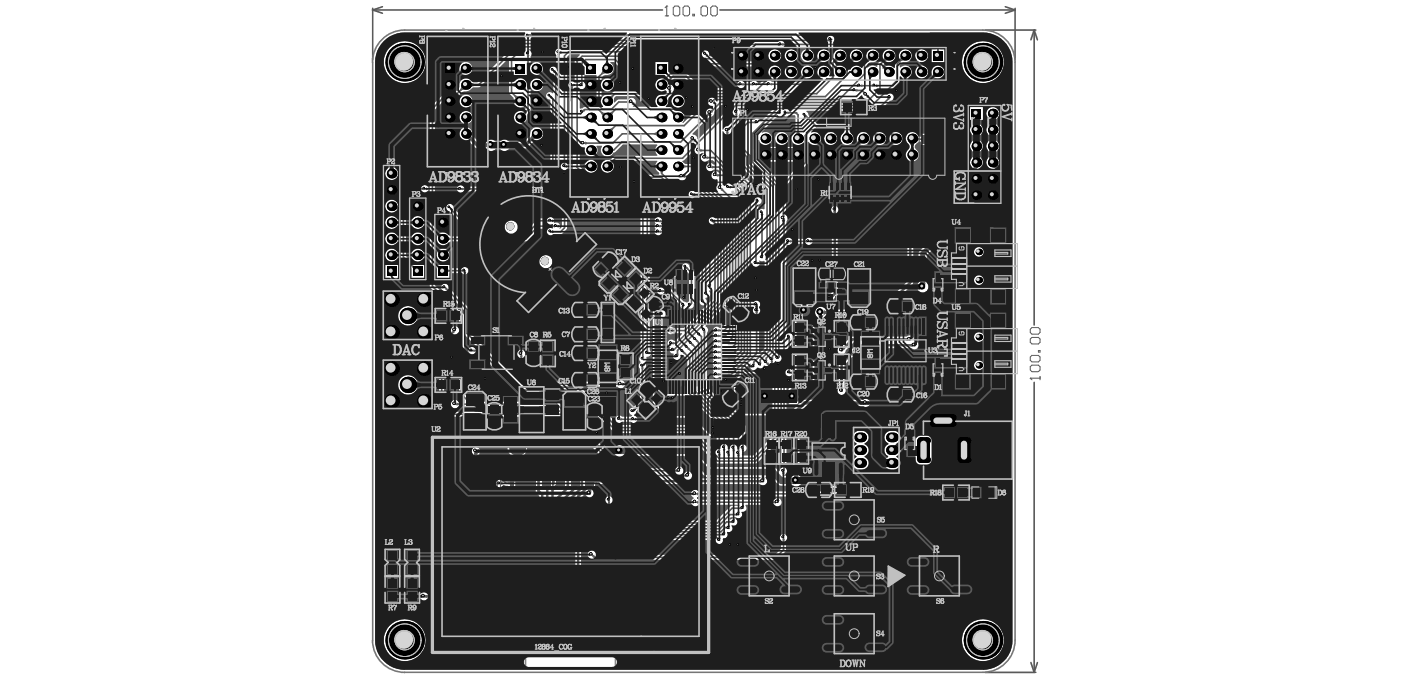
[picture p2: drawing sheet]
<svg xmlns="http://www.w3.org/2000/svg" width="100mm" height="48mm" viewBox="0 0 100 48" stroke-linecap="round" stroke-linejoin="round" font-family="sans-serif">
<g fill="none" stroke="#5a5a5a" stroke-width=".07">
<path d="M46.9 1.1h.3M47 .4h.1M47 .4v.7M47 .4l-.1 .1M47.5 .5l.1-.1h.2l.2 .1v.5l-.2 .1h-.2l-.1-.1zM48.2 .5l.1-.1h.2l.2 .1v.5l-.2 .1h-.2l-.1-.1zM48.9 1h.1v.1h-.1zM49.5 .5l.1-.1h.2l.1 .1v.5l-.1 .1h-.2l-.1-.1zM50.1 .5l.2-.1h.2l.1 .1v.5l-.1 .1h-.2l-.2-.1zM35.3 32.8h1.6v1.7h-1.6zM35.4 33.3h1.4v.7h-1.4zM35.9 33.6h.4"/>
<path d="M36.1 33.4v.5M57.2 23h1.4v1.5h-1.4zM57.2 25.4h1.4v1.5h-1.4zM57.6 23.1h.6v1.3h-.6zM57.6 25.5h.6v1.3h-.6zM57.7 26.1h.4M57.7 23.8h.4M57.9 23.5v.5M57.9 25.9v.5M72.7 26.7h.1M72.7 23.2l.1-.1h.5l.1 .1v.3l-.1 .1h-.5l-.1-.1zM72.7 23.9l.1-.1h.5l.1 .1v.3l-.1 .1h-.5l-.1-.1z"/>
<path d="M72.7 25.2l.1-.1h.5l.1 .1v.2l-.1 .1h-.5l-.1-.1zM72.7 25.9l.1-.1h.5l.1 .1v.2l-.1 .1h-.5l-.1-.1zM72.7 26.7h.7M72.7 26.7l.1 .1M73.3 24.7h.1v.1h-.1zM73.4 26.6v.2"/>
</g>
<g fill="none" stroke="#5a5a5a" stroke-width=".12">
<path d="M26.3 .6v3.6M26.3 .7l.7 .2M26.3 .7h20.4M27 .5l-.7 .2M50.8 .7h20.8M69.5 2.1h3.6M70.9 .5l.7 .2M71.6 .7l-.7 .2M71.6 .6v3.6M73 2.1l.2 .7M73 2.1v20.8M73 2.1l-.3 .7"/>
<path d="M73 27v20.4M69.5 47.4h3.6M72.7 46.7l.3 .7M73.2 46.7l-.2 .7"/>
</g>
<path d="M26.9 2.8l.5-.4 .5-.2 .7-.1h40.8a2.27 2.27 0 0 1 2.2 2.3v40.8a2.27 2.27 0 0 1-2.2 2.2h-40.8a2.27 2.27 0 0 1-2.3-2.2v-40.8l.1-.6 .2-.6z" fill="none" stroke="#787878" stroke-width=".12"/>
<g fill="#d2d2d2">
<path d="M58.8 14.7l.1 .1z"/>
<path d="M48.7 24.1v.1z"/>
<path d="M49.7 3.7v.1z"/>
<circle cx="63.2" cy="6.4" r=".03"/>
<circle cx="57.5" cy="4.8" r=".03"/>
<circle cx="38.2" cy="10.3" r=".03"/>
<circle cx="38.3" cy="3.7" r=".03"/>
<circle cx="35.4" cy="5.3" r=".03"/>
<circle cx="56.2" cy="13.3" r=".03"/>
<circle cx="55.9" cy="16.2" r=".03"/>
<circle cx="54.8" cy="25.2" r=".03"/>
<circle cx="54.4" cy="25.3" r=".03"/>
<circle cx="54.9" cy="25.7" r=".03"/>
<circle cx="55.2" cy="15.3" r=".06"/>
<circle cx="56.7" cy="8.1" r=".03"/>
<circle cx="50.7" cy="31.9" r=".03"/>
<circle cx="52.7" cy="7.7" r=".03"/>
<circle cx="46.8" cy="26.9" r=".03"/>
<circle cx="57.8" cy="18.3" r=".03"/>
<circle cx="57.3" cy="18.4" r=".03"/>
<circle cx="47.1" cy="21.4" r=".03"/>
<circle cx="48.2" cy="21" r=".03"/>
<circle cx="42.8" cy="27.7" r=".03"/>
<circle cx="45.7" cy="26.8" r=".03"/>
<circle cx="55.6" cy="26.8" r=".03"/>
<circle cx="53.4" cy="20.5" r=".03"/>
<circle cx="53.3" cy="19.6" r=".03"/>
<circle cx="48.9" cy="11.1" r=".03"/>
<circle cx="53.3" cy="13.1" r=".03"/>
<circle cx="50.4" cy="3.4" r=".03"/>
<circle cx="51.2" cy="7.5" r=".03"/>
<circle cx="48.9" cy="7.5" r=".03"/>
<circle cx="48.4" cy="6.9" r=".03"/>
<circle cx="45.8" cy="7" r=".03"/>
<circle cx="43.7" cy="5.8" r=".03"/>
<circle cx="44.6" cy="4.8" r=".03"/>
<circle cx="40.2" cy="4.7" r=".03"/>
<circle cx="39.8" cy="12.2" r=".03"/>
<circle cx="44.7" cy="12.8" r=".03"/>
<circle cx="43.8" cy="11.8" r=".03"/>
<circle cx="31.8" cy="25.2" r=".03"/>
<circle cx="34.2" cy="26.7" r=".03"/>
<circle cx="42.1" cy="30.5" r=".03"/>
<circle cx="47.9" cy="26.3" r=".03"/>
<circle cx="47.3" cy="25.6" r=".03"/>
<circle cx="51.2" cy="26.8" r=".03"/>
<circle cx="50.9" cy="27.6" r=".03"/>
<circle cx="57.7" cy="12.6" r=".03"/>
<circle cx="58.5" cy="24.6" r=".03"/>
<circle cx="53.9" cy="26" r=".03"/>
<circle cx="52.1" cy="38.4" r=".03"/>
<circle cx="51.5" cy="38.4" r=".03"/>
<circle cx="53.9" cy="27.9" r=".1"/>
<circle cx="55.9" cy="27.9" r=".1"/>
<circle cx="56.7" cy="21.9" r=".1"/>
<circle cx="46.3" cy="22.1" r=".03"/>
<circle cx="46.6" cy="22.1" r=".03"/>
<circle cx="47.4" cy="28.1" r=".03"/>
<circle cx="47.1" cy="28.1" r=".03"/>
<circle cx="50.3" cy="30.5" r=".03"/>
<circle cx="50.3" cy="30.2" r=".03"/>
<circle cx="53.3" cy="21.9" r=".03"/>
<circle cx="52.3" cy="28.2" r=".03"/>
<circle cx="52.3" cy="28.6" r=".03"/>
<circle cx="53.3" cy="21.4" r=".03"/>
<circle cx="43.6" cy="31.7" r=".1"/>
<circle cx="32.7" cy="19" r=".03"/>
<circle cx="33.2" cy="24.7" r=".03"/>
<circle cx="31.3" cy="20.2" r=".03"/>
<circle cx="31.7" cy="14.6" r=".03"/>
<circle cx="32.4" cy="13.3" r=".03"/>
<circle cx="29.9" cy="13.3" r=".03"/>
<circle cx="38.8" cy="16.3" r=".03"/>
<circle cx="39.2" cy="15.9" r=".03"/>
<circle cx="38.8" cy="15.5" r=".03"/>
<circle cx="46.4" cy="16.3" r=".03"/>
<circle cx="46.4" cy="15.9" r=".03"/>
<circle cx="46.4" cy="15.5" r=".03"/>
<circle cx="49.8" cy="20.7" r=".03"/>
<circle cx="50" cy="20.2" r=".03"/>
<circle cx="49.5" cy="21.2" r=".03"/>
<circle cx="46.6" cy="20.5" r=".03"/>
<circle cx="48.2" cy="21.5" r=".03"/>
<circle cx="48.6" cy="21.5" r=".03"/>
<circle cx="50.2" cy="15.5" r=".03"/>
<circle cx="53.4" cy="14.1" r=".03"/>
<circle cx="53.7" cy="18.1" r=".03"/>
<circle cx="53.7" cy="14.9" r=".03"/>
<circle cx="53.3" cy="18.5" r=".03"/>
<circle cx="55.6" cy="17" r=".03"/>
<circle cx="57" cy="17" r=".03"/>
<circle cx="55.4" cy="7.9" r=".03"/>
<circle cx="54.9" cy="7.9" r=".03"/>
<circle cx="41" cy="7.8" r=".03"/>
<circle cx="38.7" cy="6.7" r=".03"/>
<circle cx="41" cy="6" r=".03"/>
<circle cx="39" cy="4.9" r=".03"/>
<circle cx="51.9" cy="7.9" r=".03"/>
<circle cx="51.3" cy="13.2" r=".03"/>
<circle cx="48.8" cy="13.7" r=".03"/>
<circle cx="39.4" cy="3.6" r=".03"/>
<circle cx="40.3" cy="5.9" r=".03"/>
<circle cx="50.8" cy="13.2" r=".06"/>
<circle cx="47.3" cy="24.2" r=".03"/>
<circle cx="47.3" cy="23.3" r=".03"/>
<circle cx="47.4" cy="24.6" r=".03"/>
<circle cx="45.6" cy="24.9" r=".03"/>
<circle cx="47.7" cy="25.1" r=".03"/>
<circle cx="48.3" cy="18.8" r=".03"/>
<circle cx="37.2" cy="2.5" r=".03"/>
<circle cx="37.2" cy="3.7" r=".03"/>
<circle cx="58.5" cy="2.7" r=".03"/>
<circle cx="44.6" cy="29" r=".03"/>
<circle cx="45.3" cy="25.8" r=".03"/>
<circle cx="55.2" cy="37.9" r=".03"/>
<circle cx="55.2" cy="33.2" r=".03"/>
<circle cx="35.2" cy="34.1" r=".03"/>
<circle cx="42.9" cy="35.2" r=".03"/>
<circle cx="52.3" cy="35.8" r=".03"/>
<circle cx="52" cy="36.3" r=".03"/>
<circle cx="51.7" cy="36.8" r=".03"/>
<circle cx="51.4" cy="37.2" r=".03"/>
<circle cx="51" cy="37.7" r=".03"/>
<circle cx="50.7" cy="38.1" r=".03"/>
<circle cx="51" cy="31.5" r=".03"/>
<circle cx="51.3" cy="31.9" r=".03"/>
<circle cx="51.7" cy="31.6" r=".03"/>
<circle cx="52" cy="31.9" r=".03"/>
<circle cx="52.4" cy="31.6" r=".03"/>
<circle cx="48.1" cy="24.7" r=".03"/>
<circle cx="48.4" cy="24.4" r=".03"/>
<circle cx="49.3" cy="23.6" r=".03"/>
<circle cx="49.6" cy="23.2" r=".03"/>
<circle cx="43.6" cy="29.5" r=".03"/>
<circle cx="44.6" cy="29.5" r=".03"/>
<circle cx="50.5" cy="23.3" r=".03"/>
<circle cx="50.5" cy="23.6" r=".03"/>
<circle cx="50.5" cy="24" r=".03"/>
<circle cx="50.5" cy="24.4" r=".03"/>
<circle cx="50.5" cy="24.8" r=".03"/>
<circle cx="50.5" cy="25.2" r=".03"/>
<circle cx="50.5" cy="25.6" r=".03"/>
<circle cx="50.5" cy="26" r=".03"/>
<circle cx="50.5" cy="26.4" r=".03"/>
<circle cx="39.8" cy="11.7" r=".03"/>
<circle cx="54.2" cy="5.9" r=".03"/>
<circle cx="53.2" cy="5.9" r=".03"/>
<circle cx="52.2" cy="5.9" r=".03"/>
<circle cx="61.7" cy="6" r=".03"/>
<circle cx="60.6" cy="6" r=".03"/>
<circle cx="53.3" cy="8.6" r=".03"/>
<circle cx="61" cy="6.6" r=".06"/>
<circle cx="60.3" cy="6.3" r=".03"/>
<circle cx="41.7" cy="39.1" r=".06"/>
<circle cx="44.5" cy="7.1" r=".06"/>
<circle cx="48.1" cy="12.4" r=".06"/>
<circle cx="50.2" cy="7.1" r=".06"/>
<circle cx="50.4" cy="12.3" r=".06"/>
<circle cx="50" cy="7.9" r=".06"/>
<circle cx="50" cy="11.7" r=".06"/>
<circle cx="49.7" cy="11.1" r=".06"/>
<circle cx="49.2" cy="10.6" r=".06"/>
<circle cx="48.8" cy="9.7" r=".06"/>
<circle cx="47.2" cy="6.2" r=".06"/>
<circle cx="51.3" cy="9.1" r=".06"/>
<circle cx="32" cy="23.2" r=".06"/>
<circle cx="48.5" cy="33.5" r=".06"/>
<circle cx="32" cy="28.5" r=".06"/>
<circle cx="47.9" cy="33.2" r=".06"/>
<circle cx="35.5" cy="10.2" r=".1"/>
<circle cx="34.6" cy="10.2" r=".1"/>
<circle cx="53.8" cy="33.9" r=".06"/>
<circle cx="58.5" cy="20.9" r=".03"/>
<circle cx="57.8" cy="22" r=".11"/>
<circle cx="65" cy="20.2" r=".1"/>
<circle cx="55" cy="3.1" r=".03"/>
<circle cx="62.7" cy="6.8" r=".03"/>
<circle cx="54" cy="25.5" r=".03"/>
<circle cx="53.6" cy="25.7" r=".03"/>
<circle cx="53.1" cy="25.8" r=".03"/>
<circle cx="36.7" cy="24.9" r=".06"/>
<circle cx="43.7" cy="27.1" r=".06"/>
<circle cx="54.8" cy="35.4" r=".06"/>
<circle cx="49" cy="35.4" r=".06"/>
<circle cx="58.8" cy="34.5" r=".06"/>
<circle cx="49" cy="34.8" r=".06"/>
<circle cx="41.1" cy="10.1" r=".06"/>
<circle cx="61" cy="28.4" r=".06"/>
<circle cx="56.1" cy="33.9" r=".1"/>
<circle cx="64.4" cy="24.3" r=".06"/>
<circle cx="64.1" cy="23.9" r=".06"/>
<circle cx="59.3" cy="27.5" r=".06"/>
<circle cx="59.3" cy="24.7" r=".06"/>
<circle cx="41.5" cy="34.7" r=".06"/>
<circle cx="33.5" cy="31.8" r=".06"/>
<circle cx="29.8" cy="42" r=".06"/>
<circle cx="36" cy="16" r=".29"/>
<circle cx="38.4" cy="18.4" r=".29"/>
<circle cx="55.6" cy="23.7" r=".03"/>
<circle cx="55.6" cy="26.2" r=".03"/>
</g>
<path d="M35.4 33.7v.3h.4M36.8 33.7v.3h-.4" fill="none" stroke="#8c8c8c" stroke-width=".09"/>
<g fill="none" stroke="#8c8c8c" stroke-width=".12">
<path d="M64.9 9.6v.5M64.9 10.5v.5M64.9 9.5a.73 .73 0 0 1 1 0v.6M65.9 11a.73 .73 0 0 1-1 0M65.9 10.5v.5M33 33.4v-.7h2.1v.7M33 33.8v.7h2.1v-.7M34 32.7v.7M34 33.8v.7M34.1 32.7v.7M37 32.8v.5M37 33.7v.6"/>
<path d="M37 32.8a.72 .72 0 0 1 1 0 .73 .73 0 0 1 1 0v.5M37.5 35.7v1.5l-.4 .4v9.6h6.3v-9.6l-.4-.4v-1.5M38 33.7v.6a.73 .73 0 0 1-1 0M38 32.8v.5M38 33.7v.6M39 33.7v.6a.73 .73 0 0 1-1 0M40.1 33.7v.6a.73 .73 0 0 1-1.1 0M40.1 32.8v.5M41.1 33.7v.6a.73 .73 0 0 1-1 0M41.1 32.8v.5M41.1 32.8a.75 .75 0 0 0-1 0 .73 .73 0 0 0-1 0M41.1 33.3v-.5a.73 .73 0 0 1 1 0v.5"/>
<path d="M41.1 33.7v.6M42.1 33.7v.6a.73 .73 0 0 1-1 0"/>
<circle cx="35.3" cy="33.2" r=".06"/>
</g>
<g fill="none" stroke="#8c8c8c" stroke-width=".07">
<path d="M65.2 9.1h.1M65.2 8.8v.3M65.3 8.9l-.1-.1v.3M65.4 8.8v.1zM65.4 9.1h.1M65.5 8.8h-.1M65.5 8.8h.1M65.5 8.8l.1 .1M65.5 9.1h.1M65.6 8.9v.2M65.6 9.1h.1M65.6 9.1h-.1"/>
<path d="M33.2 32.4h.2l-.2-.3v.4M33.2 32.5h.1M33.3 32.2v.3M33.5 32.4v.1M33.5 32.5h.1M33.5 32.2v.1M33.5 32.3h.1M33.5 32.2h.1M33.6 32.1h.2M33.6 32.1l-.1 .1M33.6 32.3h.1M33.6 32.3l-.1 .2"/>
<path d="M33.7 32.5h.1M33.7 32.1v.4M34.3 32.4l.1 .1M34.3 32.4h.1M34.3 32.2h.1M34.4 32.2h.1M34.4 32.5h.1M34.4 32.3l-.1 .1M34.4 32.3h.1M34.4 32.1l-.1 .1M34.4 32.1l.1 .1M34.4 32.1l.2 .2"/>
<path d="M34.4 32.3l.1 .1M34.5 32.5h-.1M34.5 32.2v.1M34.5 32.3v.1M34.5 32.4v.1M34.6 32.4l-.1 .1M34.6 32.4v.1M34.6 32.5h.1M34.6 32.2v.1M34.6 32.3h.1M34.7 32.2h-.1M34.7 32.2v.1"/>
<path d="M34.7 32.3h.1M34.7 32.3l-.1 .2M34.8 32.3h-.1M34.8 32.5h.1M34.8 32.1v.4M34.9 32.1l-.2 .1M35.8 32.5h.2M36 32.2l-.1-.1v.4M36 32.3l.1 .2M36 32.3h.1M36 32.5h.1M36 32.3v.1"/>
<path d="M36 32.2v.1M36.1 32.5h.1M36.1 32.4l.1 .1M36.1 32.4v.1h-.1M36.1 32.4l-.1 .1M36.1 32.1h.1M36.1 32.1l-.1 .2M36.1 32.1v.1M36.1 32.1l.1 .1M36.2 32.5h-.1M36.2 32.2v.2M36.2 32.4l-.1 .1"/>
<path d="M36.2 32.4v.1M37.2 32.4h.1M37.2 32.2h.1M37.2 32.4l.1 .1M37.2 32.3v.1M37.3 32.5h.1M37.3 32.3h-.1M37.3 32.3l.1 .1M37.3 32.3h.1M37.3 32.1l-.1 .1M37.3 31.4h.3h-.1M37.3 32.1l.1 .1"/>
<path d="M37.4 31.7h.1M37.4 32.2v.2M37.4 32.4l-.1 .1M37.4 31.4v.3M37.4 32.4h.1M37.5 32.4l.1 .1M37.5 32.1v.1zM37.6 31.4h.2M37.6 31.7h.1M37.6 32.1l-.1 .1M37.6 32.1l.1 .1M37.6 31.4v.3"/>
<path d="M37.7 31.4v.3M37.7 31.5h.1M37.7 32.5h-.1M37.7 32.2v.2M37.7 32.4h.1M37.7 32.4l-.1 .1M37.8 31.4h.1M37.8 31.4v.1M37.8 31.4l.1 .1h-.1M37.9 31.7h.2M37.9 31.4h.1v.3M38 31.4v.3"/>
<path d="M38.2 32.4l.2 .1M38.2 32.3v.1M38.3 32.3v.1M38.4 32.2l-.1-.1h.1l.1 .2h-.3M38.4 32.5h.1M38.4 32.4v.1M38.5 32.4l.1 .1 .1-.1M38.5 32.1v.1zM38.7 32.2h.1M38.7 32.2h-.2M38.7 32.2v.2M38.7 32.4h.1"/>
<path d="M39.3 32.4h.3l-.2-.3v.4M39.4 32.5h.1M39.6 32.4l.2 .1M39.6 32.1v.1zM39.7 32.2l.1-.1 .1 .1M39.8 32.2h.1M39.9 32.2v.2M39.9 32.4l-.1 .1M40.4 32.2h.1M40.4 32.2l.1 .1M40.4 32.5h.1M40.4 32.3v.2"/>
<path d="M40.5 32.1l.1 .1M40.5 32.3h.1M40.5 32.1l-.1 .1M40.5 32.3l-.1 .2M40.6 32.5h-.1M40.6 32.2h.1M40.6 32.4v.1M40.6 32.5h.1M40.7 32.4l.1 .1 .1-.1M40.7 32.1v.1zM40.7 32.2h.2M40.9 32.2v.1"/>
<path d="M40.9 32.3h.1M40.9 32.3v.1M41.3 32.4v.1M41.3 32.2v.1M41.3 32.3h.1M41.3 32.2h.2M41.3 32.2h.1M41.4 32.3h.1M41.4 32.3l.1 .2M41.5 32.4l-.2 .1M41.5 32.4v.1M41.5 32.2h.1"/>
<path d="M41.6 32.4l.1 .1 .1-.1M41.6 32.1v.1zM41.7 32.2h.1M41.7 32.2h-.1M41.8 32.2v.2M41.8 32.4h.1"/>
</g>
<g fill="#5a5a5a">
<path d="M29.1 18.8v-.1l.2 .1-.2 .2z"/>
<path d="M29.7 13.3l.2-.1v.2h-.2z"/>
<path d="M31.9 23.3l.2 .2h-.1l-.1-.1z"/>
<path d="M31.4 20.4l.1-.1 .1 .1-.1 .1z"/>
<path d="M31.5 16.6l.3 .2v.1l-.3 .2z"/>
<path d="M31.7 14.8l.2-.1v.1l-.1 .1z"/>
<path d="M32.2 28.4l.2 .1v.1h-.2z"/>
<path d="M32.6 13.2l.1 .1v.1h-.1z"/>
<path d="M33.5 32.6h.2l.1 .2h-.5z"/>
<path d="M33.1 5.7l.3 .2v.1l-.3 .2z"/>
<path d="M35 34.1l.1-.1v.2h-.1z"/>
<path d="M35.4 33.1l.1-.1v.4l-.1-.1z"/>
<path d="M36.3 32.1h.4l-.1 .2h-.2z"/>
<path d="M36.4 32.7h.2l.1 .2h-.3z"/>
<path d="M36.3 6.8l.1-.1 .3 .1-.3 .3z"/>
<path d="M37.2 3.9h.2l-.1 .1h-.1z"/>
<path d="M37.3 2.4h.2v.1l-.1 .1z"/>
<path d="M39.3 34l.2 .3-.2 .1-.2-.1z"/>
<path d="M39 15.9h.2v.2l-.2-.1z"/>
<path d="M38.8 6.9l.1-.1 .1 .1z"/>
<path d="M39 5.1l.2-.1v.1h-.1z"/>
<path d="M39.3 3.8h.2v.1h-.1z"/>
<path d="M39.8 33.1l.1 .2-.1 .2-.2-.2z"/>
<path d="M39.8 11.5h.1v.1h-.2z"/>
<path d="M40.2 6.1h.3l-.1 .1h-.1z"/>
<path d="M41.1 37.1l.2-.1v.1l-.1 .1z"/>
<path d="M40.7 37h.2v.2h-.2z"/>
<path d="M40.8 33.1l.2 .2-.2 .2-.2-.2z"/>
<path d="M41.1 7.7h.1l.1 .1-.1 .1z"/>
<path d="M41 5.8h.1l.1 .1h-.2z"/>
<path d="M41.8 39.3l.1-.2 .1 .2-.1 .1z"/>
<path d="M41.5 34.2h.2z"/>
<path d="M41.5 34.6h.2v.1h-.2z"/>
<path d="M42.9 35.4h.2l-.1 .1h-.1z"/>
<path d="M42.5 4.8l.3 .4-.3 .1-.1-.1z"/>
<path d="M43.8 29.5h.1v.1l-.1 .1z"/>
<path d="M43.5 27.1l.2-.1v.2h-.2z"/>
<path d="M44.5 29.5h.1v.2l-.1-.1z"/>
<path d="M44.6 28.9l.2-.1v.1v.1z"/>
<path d="M45.2 25.9h.2v.1h-.1z"/>
<path d="M45.6 24.7h.1l.1 .1h-.2z"/>
<path d="M45.3 25.1h.1l.1 .1h-.2z"/>
<path d="M45.6 6.5l.3 .1-.1 .1-.2-.1z"/>
<path d="M46.5 22.1h.1v.1h-.1z"/>
<path d="M46.3 22.3h.2h-.2z"/>
<path d="M46.5 22l.1 .1v.1h-.1z"/>
<path d="M46.5 22.1l.1-.1v.2h-.1z"/>
<path d="M46.7 20.4l.1 .1v.1h-.1z"/>
<path d="M46.5 15.9h.2v.1l-.1 .1z"/>
<path d="M46.6 15.5l.1 .1-.1 .1h-.1z"/>
<path d="M46.5 12h.4l-.2 .2h-.1z"/>
<path d="M46.1 9.4l.3-.2v.5l-.3-.2z"/>
<path d="M47.7 33.2l.1-.1v.2h-.1z"/>
<path d="M47.3 28.1h.1v.1h-.1z"/>
<path d="M47.6 28l.1 .1v.1h-.1z"/>
<path d="M47.3 28.1l.1-.1v.2h-.1z"/>
<path d="M47 28h.1v.2h-.1z"/>
<path d="M47.3 28l.1 .1v.1h-.1z"/>
<path d="M47.5 24.1l.1 .1v.1h-.1z"/>
<path d="M47.4 23.2l.1 .1v.1h-.1z"/>
<path d="M47.2 6h.1l.1 .1h-.3z"/>
<path d="M47.4 4.2l.1-.1 .2 .1v.1l-.2 .1-.1-.1z"/>
<path d="M48.3 33.5l.1-.1v.3l-.1-.1z"/>
<path d="M48.2 24.9l.1-.1 .1 .1-.1 .1z"/>
<path d="M48.5 24.6l.1-.1 .1 .1-.1 .1z"/>
<path d="M48.1 21.4v-.1l.1 .1-.1 .1z"/>
<path d="M48.4 19l.1-.2 .1 .1-.1 .1z"/>
<path d="M48.2 12.3l.2 .1v.1l-.2 .1z"/>
<path d="M48 10.3h.3v.2l-.2 .3z"/>
<path d="M49.2 35.3l.1 .1v.1l-.1 .1z"/>
<path d="M48.8 24.4l.1-.2 .1 .1-.1 .1z"/>
<path d="M49.1 24.1l.1-.1 .1 .1h-.1z"/>
<path d="M49.5 21.1h.1h.1l-.2 .1z"/>
<path d="M49.4 10.5l.2 .1v.1h-.2z"/>
<path d="M50.3 30.4h.1l.1 .1h-.2z"/>
<path d="M50.3 30.3h.2l-.1 .1h-.1z"/>
<path d="M50.3 30h.1l.1 .1h-.2z"/>
<path d="M50.3 15.7l.1-.1 .1 .1z"/>
<path d="M49.9 11l.1 .1v.1h-.1z"/>
<path d="M51.3 37.2l.1-.1-.1 .2h-.1z"/>
<path d="M50.7 31.7h.1v.1h-.2z"/>
<path d="M51 31.4h.2v.1h-.2z"/>
<path d="M51.4 31.7h.1v.2h-.2z"/>
<path d="M50.7 25.9l.1 .1v.1h-.1z"/>
<path d="M50.7 26.3l.1 .1v.1h-.1z"/>
<path d="M50.7 24.8h.1v.1l-.1 .1z"/>
<path d="M50.7 25.1l.1 .1v.1h-.1z"/>
<path d="M50.7 24h.1v.1l-.1 .1z"/>
<path d="M50.7 24.4h.1v.1l-.1 .1z"/>
<path d="M50.7 23.2l.1 .1v.1h-.1z"/>
<path d="M51.2 13.1l.1-.1 .1 .1-.2 .1z"/>
<path d="M51 13.3l.1 .1-.1 .1-.2-.1z"/>
<path d="M50.6 12.2l.1 .1v.1l-.1 .1z"/>
<path d="M51.2 9.3h.2v.2h-.1z"/>
<path d="M51.6 36.8l.1-.1v.2h-.1z"/>
<path d="M52.2 35.8h.1v.2l-.1-.1z"/>
<path d="M51.9 36.2h.1v.2h-.1z"/>
<path d="M51.7 31.4h.1l.1 .1h-.2z"/>
<path d="M52 31.8h.2v.1h-.2z"/>
<path d="M52.3 27.9h.1v.2h-.1z"/>
<path d="M53.1 25.6h.1l.1 .2h-.2z"/>
<path d="M53.2 8.6l.1-.1v.2h-.1z"/>
<path d="M53 5.9l.1-.1v.3l-.1-.1z"/>
<path d="M53.6 27.9l.2-.1v.4l-.2-.1z"/>
<path d="M54 25.3h.1l.1 .2h-.2z"/>
<path d="M53.7 17.9h.1l.1 .2h-.2z"/>
<path d="M53.7 15.1h.2l-.1 .1h-.1z"/>
<path d="M54.6 35.4l.1-.1v.3l-.1-.1z"/>
<path d="M54.9 25l.1 .1v.1l-.2-.1z"/>
<path d="M54.4 25.5h.2l-.1 .1h-.1z"/>
<path d="M54.4 5.8l.1 .1v.1h-.1z"/>
<path d="M54.9 3.1l.1-.1v.2h-.1z"/>
<path d="M55.3 33h.1v.2l-.2-.1z"/>
<path d="M55.6 26.1h.1l.1 .1h-.2z"/>
<path d="M55.6 23.9h.2l-.1 .1h-.1z"/>
<path d="M55.7 16.9l.2 .1v.1h-.2z"/>
<path d="M55.6 7.9h.1v.1h-.1z"/>
<path d="M55.4 4.7h.1h.3l-.3 .4z"/>
<path d="M56.6 22.1h.4l-.1 .3h-.3z"/>
<path d="M56.8 17l.2-.1v.2h-.2z"/>
<path d="M58.7 34.6l.1 .2h-.1l-.1-.1z"/>
<path d="M58.4 2.8l.1-.1 .1 .2h-.2z"/>
<path d="M59.3 27.3h.2v.1h-.2z"/>
<path d="M60.4 6.3h.1v.1l-.1 .1z"/>
<path d="M60.1 3.9l.3 .4-.3 .1-.1-.1z"/>
<path d="M61 6.4l.1 .1-.2 .2v-.2z"/>
<path d="M61.5 6h.1v.1h-.1z"/>
<path d="M60.8 6h.1v.1h-.1z"/>
<path d="M61.2 3.9l.4 .4-.4 .1-.1-.1z"/>
<path d="M62.8 9.4l.1-.1 .3 .1-.3 .4z"/>
<path d="M62.7 6.9l.1 .1h-.1h-.1z"/>
<path d="M64.3 24.3l.1-.1v.3l-.1-.1z"/>
<path d="M63.9 23.9l.2-.1v.3l-.2-.1z"/>
<path d="M64.9 19.8h.4v.2h-.4z"/>
<path d="M65 9.8l.1-.1v.2h-.1z"/>
<path d="M27.9 14.4l.2 .3v.1h-.3z"/>
<path d="M30 42h.2v.2h-.2z"/>
<path d="M31.6 19h.1v.2h-.1z"/>
<path d="M32.6 19h.1v.2h-.1z"/>
<path d="M32.5 6l.4 .3-.4 .1v-.1z"/>
<path d="M33.7 33.8l.1-.1 .1 .1-.1 .1z"/>
<path d="M33.5 32h.2v.1h-.2z"/>
<path d="M33.4 24.6l.1 .1v.1h-.1z"/>
<path d="M37 33l.2-.1v.3l-.2-.1z"/>
<path d="M38.2 35.6h.1l.1 .2h-.2z"/>
<path d="M39.3 35.6h.1l.1 .2h-.3z"/>
<path d="M38.9 35.6h.2v.2h-.2z"/>
<path d="M38.9 16.2l.2 .1v.1l-.2 .1z"/>
<path d="M38.6 15.5h.1v.2l-.1-.1z"/>
<path d="M40 35.6h.2v.2h-.2z"/>
<path d="M39.6 35.6h.2v.2h-.2z"/>
<path d="M40.7 35.6h.2v.2h-.2z"/>
<path d="M41.6 34l.1-.1 .1 .1-.1 .1z"/>
<path d="M41.9 33.8l.1 .1v.1l-.1 .1z"/>
<path d="M42.5 7.9l.3 .1-.3 .3-.1-.3z"/>
<path d="M44.3 7.1h.1v.2h-.1z"/>
<path d="M46.5 16.2l.2 .1v.1l-.2 .1z"/>
<path d="M48.1 11.5l.3 .2v.1l-.3 .2z"/>
<path d="M49.2 34.7l.1 .1v.1l-.1 .1z"/>
<path d="M48.9 13.6l.2 .1v.1h-.2z"/>
<path d="M50 20h.1l.1 .1h-.2z"/>
<path d="M50.2 11.7h.2v.1l-.2 .1z"/>
<path d="M49.9 7.9h.4v-.1v-.1l-.2 .1v.3l-.1 .1-.1-.1z"/>
<path d="M50.6 25.5l.2 .1v.1h-.2z"/>
<path d="M50.7 23.6h.1v.2h-.1z"/>
<path d="M51.2 8.1l.2-.1-.1 .3h-.2z"/>
<path d="M52.3 28.3h.1v.2h-.1z"/>
<path d="M51.9 8h.2l-.1 .1h-.1z"/>
<path d="M53.6 33.9l.1-.1v.3l-.1-.1z"/>
<path d="M54.2 25.6l.1 .1-.1 .1-.1-.1z"/>
<path d="M53.6 25.5h.1v.1h-.2z"/>
<path d="M54.6 10.9l.3-.2v.5l-.3-.2z"/>
<path d="M55.8 10.9l.3-.2v.5l-.3-.2z"/>
<path d="M55.4 10.7l.3 .2v.1l-.3 .2z"/>
<path d="M56.8 8.3l.1-.2 .1 .1-.1 .1z"/>
<path d="M58.1 21.8l.3 .2v.1l-.3 .2z"/>
<path d="M58.6 20.8h.1l.1 .1-.1 .1z"/>
<path d="M59.4 24.5h.1l.1 .1v.1z"/>
<path d="M60.8 28.3h.2v.2h-.1z"/>
<path d="M64.6 9.6l.3 .2v.1l-.3 .2z"/>
<path d="M64.6 3.6l.1-.1 .3 .1-.3 .3z"/>
<path d="M70.1 11.8l.3-.3 .1 .2-.2 .2z"/>
<path d="M28.3 14.9l.1-.1 .1 .3-.1 .1z"/>
<path d="M32.9 9.8l.3-.4 .1 .3-.1 .2z"/>
<path d="M35.9 34h.1v.2h-.1z"/>
<path d="M34.8 34l.2 .1v.1h-.2z"/>
<path d="M34.8 33l.2 .1v.2l-.2 .1z"/>
<path d="M36.7 25.1h.2l-.1 .1h-.1z"/>
<path d="M35.2 10.1l-.1 .3h.3l.4-.4 .2 .1v.3h-.2l-.4-.4z"/>
<path d="M34.2 10.1v.3h.2l.4-.4 .3 .1v.3h-.2l-.4-.4z"/>
<path d="M40.4 34.3h.3v.1h-.2z"/>
<path d="M38.4 34.3h.4l-.1 .2h-.2z"/>
<path d="M37.5 33.3l.3-.2 .1 .2-.1 .2z"/>
<path d="M37.5 9.4l.4 .4-.3 .1-.2-.2z"/>
<path d="M41.3 34.3h.5l-.3 .2-.2-.1z"/>
<path d="M41.4 34.3h.4l-.1 .2h-.2z"/>
<path d="M42.8 11.4l.4-.1 .1 .1-.1 .3z"/>
<path d="M41.3 10h.1v.2h-.1z"/>
<path d="M43.2 10.5h.1v.1l-.1 .1z"/>
<path d="M42.8 6.8l.4-.1 .1 .1-.1 .3z"/>
<path d="M47.7 24.9h.2v.2l-.2-.1z"/>
<path d="M46.6 5.7l.3-.2 .1 .1v.3z"/>
<path d="M50.6 38v-.1l.1 .1-.1 .1z"/>
<path d="M49.6 23.4h.2v.1h-.2z"/>
<path d="M49.7 3.6l.1 .1-.2 .1v-.1z"/>
<path d="M55.2 38h.2l-.1 .2h-.1z"/>
<path d="M52.4 31.4h.1v.1h-.2z"/>
<path d="M52.3 28.4h.1l.1 .1h-.2z"/>
<path d="M52.3 28h.1l.1 .1h-.2z"/>
<path d="M53.3 21.6h.2l-.1 .1h-.1z"/>
<path d="M53.3 18.4h.1v.1h-.2z"/>
<path d="M55.2 15.6l.2-.1v.2h-.1z"/>
<path d="M55.2 15.1h.1l.1 .2h-.2z"/>
<path d="M52.4 5.9h.1v.1l-.1 .1z"/>
<path d="M55.2 3l.1 .1v.1h-.1z"/>
<path d="M56.1 33.3h.2v.5h-.3z"/>
<path d="M56.1 33.5h.2l.1 .2h-.4z"/>
<path d="M56 27.7l.2-.1 .1 .2-.1 .2z"/>
<path d="M58.8 14.9h.2v.1h-.2z"/>
<path d="M56.3 9.2h.1l.1 .3h-.4z"/>
<path d="M58.9 3.9l.4 .4-.4 .1-.1-.1z"/>
<path d="M61.6 9.4l.1-.1 .4 .1-.4 .4z"/>
<path d="M62.4 3.9l.3 .4-.3 .1-.1-.1z"/>
<path d="M64.3 10.4h.1l.2 .3h-.5z"/>
<path d="M64.1 10h.5l-.2 .3h-.1z"/>
<path d="M63.5 3.9l.4 .4-.4 .1-.1-.1z"/>
<path d="M33 28.4l.4 .1-.2 .1-.2-.1z"/>
<path d="M36.7 7.9h.4v.4z"/>
<path d="M38.5 35.6h.2v.2h-.2z"/>
<path d="M42.8 7.9h.4h.1l-.1 .4z"/>
<path d="M42.8 9.1l.4-.1 .1 .1-.1 .3z"/>
<path d="M48.8 9.4l1.3-1.2a.31 .31 0 0 0 .3-.3l.5-.5h.7l-2.3 2.4-.2-.2z"/>
<path d="M48.7 9.8l.2 .2h-.1l-.1-.1z"/>
<path d="M52.3 28.3h.2l-.1 .1h-.1z"/>
<path d="M53.3 21.7h.1l.1 .1-.2 .2v.1h.1l.1-.1-.2-.2z"/>
<path d="M54.2 10.7l.3 .2v.1l-.3 .2z"/>
<path d="M52 7.6h2.6l-.9 .9a.33 .33 0 0 0-.5 0h-.5l-.4 .4-.1 1.5-.1-.2v-2.1a.32 .32 0 0 0-.1-.5z"/>
<path d="M54.3 5.1l.4 .3-.4 .1-.1-.1z"/>
<path d="M57.8 5.1l.3 .3-.3 .1-.1-.1z"/>
<path d="M66.1 3.5h.1l.1 .1h-.2z"/>
<path d="M68.6 11.7h.5l-.3 .3-.2-.1 .1-.1z"/>
<path d="M53.1 18.8a.3 .3 0 0 0 .4 0 .3 .3 0 0 0 0-.4h.4v6.2l-.3 .3v-2.8a.32 .32 0 0 0 0-.4 .26 .26 0 0 0 0-.4 .26 .26 0 0 0-.4 0z"/>
<path d="M56.2 21.6h1.1v5.7l-1.1 1.1h-.4v-.9l.4-.5z"/>
<path d="M40.5 11.9l.9 .8h5.2l.3 .3h-5.6l-.8-.8z"/>
<path d="M48.1 7.9l.3-.1 .9-.8h.5l-1.6 1.7a.66 .66 0 0 0-.1-.8z"/>
<path d="M43.3 6.9l.2-.1h2.8a.7 .7 0 0 0 0 .7h-1.6a.32 .32 0 0 0 .1-.5 .32 .32 0 0 0-.5 0h-.6l-.3 .2z"/>
<path d="M47.4 5.7l.2-.1h.7l.9 .8h-1.6z"/>
<path d="M43.7 4.1h3.5l.1 .1-.1 .2h-1v.9h.7l-.1 .1a.55 .55 0 0 0-.5 .3 .55 .55 0 0 0 .1 .6v.1h-.5z"/>
<path d="M43.1 4.4h.2l2 2h-1.9l-.3 .3h-.4l-.2 .2-.1-.6a.47 .47 0 0 0 .7 .1 .47 .47 0 0 0 .1-.6 .47 .47 0 0 0-.6-.2l-.2 .1v-.2l.2-.2a.53 .53 0 0 0 .6-.2 .53 .53 0 0 0 0-.6z"/>
<path d="M41.2 5.3h.9v2.3h-.8h-.4v-1.3a.29 .29 0 0 0 .4-.1 .29 .29 0 0 0-.1-.4z"/>
<path d="M40 4l.2-.2 .7 .1-.3 .3-.1 1.6a.29 .29 0 0 0-.3 0 .29 .29 0 0 0 0 .4v6.1l.7 .9h-.4l-.9-.9v-.3a.29 .29 0 0 0 .4-.1 .29 .29 0 0 0 0-.4z"/>
<path d="M51.5 10.5l.8 .7 .1 .6 1.5 1.6v1.3l-.4 .1v-.4a.28 .28 0 0 0 .2-.3 .28 .28 0 0 0-.3-.2 .28 .28 0 0 0-.2 .3l-.1 .1v-1.3l-1.6-1.6z"/>
<path d="M51.9 26.9l.6-.5h1.8l.2 .2v2.4l-.2 .2h-2.2l-.2-.2z"/>
<path d="M48.2 11.3l.8-.7a.34 .34 0 0 0 .6 .2 .32 .32 0 0 0-.1 .5 .32 .32 0 0 0 .5 0h.3l.3 .3h-.2a.3 .3 0 0 0-.5 0 .3 .3 0 0 0 0 .4 .3 .3 0 0 0 .5 0h.3l.1 .1-.1 .1a.3 .3 0 0 0-.3-.1 .3 .3 0 0 0-.2 .3l-1-.8h-.8z"/>
<path d="M47.5 4.6l.2-.2h1.2l.4 .3h5l-.1 .6-.7 .7a.3 .3 0 0 0-.2-.3 .3 .3 0 0 0-.3 .1h-.5a.29 .29 0 0 0-.4 0 .29 .29 0 0 0 0 .4h-2.6l-1-1h-1z"/>
<path d="M36.9 3.1l14.7-.1-.8 1h-.8a.31 .31 0 0 0-.2-.5l-.5-.4z"/>
<path d="M49.8 23l1.2-1.3 .1 1.4h-.1h-.2a.29 .29 0 0 0-.4 0 .29 .29 0 0 0 0 .4l-.1 .6 .1 .2-.1 .2 .1 .9-.1 .2 .1 .2-.1 .2v.2a.29 .29 0 0 0 .1 .4 .29 .29 0 0 0 .3 0h1l.5-.4v.3l-.4 .4v2.1l.2 .3h2.3l.3-.3v-2.5l-.3-.3h-1.8v-.2l.5-.3a.3 .3 0 0 0 .1 .4 .3 .3 0 0 0 .4-.2l.1 .1 .3-.2h.2l.6 .7v4.1l-1.5 1.5h-.8v-.2a.31 .31 0 0 0 .2-.1 .31 .31 0 0 0 0-.4l-.1-1.4-2.6-2.7v-3.8a.31 .31 0 0 0-.1-.5z"/>
<path d="M32.8 23.6l.9 .9-.2 .1a.26 .26 0 0 0-.4 0 .26 .26 0 0 0 0 .3 .26 .26 0 0 0 .4 0h.3l2.8 2.8h3.9l2.9 2.8 5 .1 2.2 2.1h2.8l1.7-1.7v2l-.1 .2-.5-.2h-4.4l-1.6-1.5h-4.6a.41 .41 0 0 0-.6 .3 .41 .41 0 0 0 .6 .4h4.4l1.5 1.4 3.9 .1-4.9 .1a.36 .36 0 0 0-.1-.5 .36 .36 0 0 0-.5 .1 .33 .33 0 0 0-.1-.4 .33 .33 0 0 0-.4 0h-3.6l-4.7-4.6-6.1-.1-.5-.5z"/>
<path d="M31.3 24.3l.8-.7 .3-.1v4.3l.4 .5h-.4a.3 .3 0 0 0-.5 0 .3 .3 0 0 0 0 .4 .3 .3 0 0 0 .5 0h6.8l.3 .3-7.9 .1-.3-.3z"/>
<path d="M46.2 22h.4v5.3v.1l.3 .3v.2h1.6l2 2v.8h-.4l-1.3-1.3h-1.6l-1-1z"/>
<path d="M40.9 10.3l.3 .1a.49 .49 0 0 0 .6 .6 .49 .49 0 0 0 .3-.7h.4a.49 .49 0 0 0 .1 .7 .49 .49 0 0 0 .7-.2l.6-.6h2.5a.66 .66 0 0 0 0 .8h-3l-.3 .3a.47 .47 0 0 0-.7 .4 .47 .47 0 0 0 .7 .4l.2-.1v-.5l.2-.2h2.9a.69 .69 0 0 0 .1 .9v.1h-5l-.6-.6zM41.2 11.7a.5 .5 0 0 0 1 0 .5 .5 0 0 0-1 0z"/>
<path d="M53.7 9.3l1.2-1.1h.1l.2-.1a.33 .33 0 0 0 .5 0l.4 .1v1.1a.52 .52 0 0 0-.2 .7 .52 .52 0 0 0 .7 .2v1.2l-1.5 1.5-1.6-1.6v-1.4a.48 .48 0 0 0 .6 .4 .48 .48 0 0 0 .3-.6 .48 .48 0 0 0-.5-.4zM54.7 9.8a.46 .46 0 0 0 .9 0 .46 .46 0 0 0-.9 0zM53.8 10.4v.9l.1 .1h2.6l.1-.1v-.8l-.1-.1z"/>
<path d="M30.7 7.7l.9-.9h.7l.3-.3 .5-.1 .3-.2 .5-.1 2-2v2.4l.3 .4a.54 .54 0 0 0 .3 .6 .54 .54 0 0 0 .6 0v.2l-.2 .1a.48 .48 0 0 0-.6 .4 .48 .48 0 0 0 .5 .5 .8 .8 0 0 0 .4-.7l.2-.3 .1-1.4a.46 .46 0 0 0 .7 0 .46 .46 0 0 0 0-.7 .46 .46 0 0 0-.7 .1l-.1-.6a.48 .48 0 0 0 .7 .1 .48 .48 0 0 0 0-.7 .48 .48 0 0 0-.7 0l.1-.7-.2-.3h1.9v1.2a.31 .31 0 0 0-.4 .2 .31 .31 0 0 0 .2 .4v1.3a.28 .28 0 0 0-.5 .1 .28 .28 0 0 0 .3 .4l.1 5.5 1.3 1.4h4.5l.5 .4v10.7l-.1 .2 .1 .3-.1 .2 .1 .2v2.3l-.6 .5a.29 .29 0 0 0-.2 .2 .29 .29 0 0 0 .2 .3l-.1 .1h-.6a.27 .27 0 0 0-.4 0 .27 .27 0 0 0 0 .4 .27 .27 0 0 0 .4 0h.6a.28 .28 0 0 0 .4-.1 .28 .28 0 0 0-.2-.4l.8-.9v-2.4l.1-.2-.1-.2 .1-.2v-.2a.3 .3 0 0 0 .3-.1 .3 .3 0 0 0-.1-.4v-10.3l-.6-.8h3.4a.29 .29 0 0 0 .1 .3 .29 .29 0 0 0 .3 0h.2l1.3 1.3-.1 .2a.26 .26 0 0 0-.4 .1 .26 .26 0 0 0 .3 .3l-.1 1.2-1.6-1.6h-1.9a.26 .26 0 0 0-.4 0 .26 .26 0 0 0 0 .4l-.1 .3a.29 .29 0 0 0 0 .4 .29 .29 0 0 0 .4 0h2l.8 .8v3.8a.28 .28 0 0 0 .1 .4 .28 .28 0 0 0 .4-.1 .28 .28 0 0 0-.1-.4 .3 .3 0 0 0 .3-.1 .3 .3 0 0 0-.1-.4h.3v.6l-2.1 2.1h-.7a.27 .27 0 0 0-.4-.1 .27 .27 0 0 0 0 .4 .27 .27 0 0 0 .4 0l.6 .1-.5 .4a.29 .29 0 0 0-.5 .1 .29 .29 0 0 0 .2 .4 .32 .32 0 0 0 .2 .5 .26 .26 0 0 0 .2 .4 .26 .26 0 0 0 .3-.3h.2l.3 .2v2.5h-1.5v-.2l-.3-.2 .1-5a.28 .28 0 0 0 .2-.3 .28 .28 0 0 0-.4-.2h-.4h-.1v6.5l1 1.1h1.7l1.2 1.2 .4 .2 .2-.1v.9l-.2 .1-1.8-1.8h-5l-2.6-2.7h2.6a.3 .3 0 0 0 .4 0 .3 .3 0 0 0 0-.4 .3 .3 0 0 0-.5 0h-6.1l-.4-.4v-1.3a.3 .3 0 0 0 0-.4 .3 .3 0 0 0-.5 0 .3 .3 0 0 0 .1 .4v1.5l.4 .4h-.2l-3.7-3.6v-1.7l-1.5-1.5a.26 .26 0 0 0-.2-.3 .26 .26 0 0 0-.3 .3 .26 .26 0 0 0 .3 .2l1.4 1.4v.2l-2.1-2zM32.4 7.1a.46 .46 0 0 0 .9 0 .46 .46 0 0 0-.9 0zM32.4 8.3a.46 .46 0 0 0 .9 0 .46 .46 0 0 0-.9 0zM32.6 9.1a.51 .51 0 0 0-.1 .6 .51 .51 0 0 0 .5 .2l.6 .6h.7a.49 .49 0 0 0 .7 0h.2a.46 .46 0 0 0 .7 0h1.3l.5-.6a.49 .49 0 0 0 .6-.4 .49 .49 0 0 0-.5-.5 .49 .49 0 0 0-.4 .6l-.4 .4h-1.1a.51 .51 0 0 0-.7 0h-.3a.41 .41 0 0 0-.6 0h-.5l-.4-.4a.51 .51 0 0 0-.3-.5 .51 .51 0 0 0-.5 0zM32.3 13.1a.26 .26 0 0 0 0 .4 .26 .26 0 0 0 .4 0h5.9l1 1.1v1.4l-.1 .2v-.1a.29 .29 0 0 0-.1-.3 .29 .29 0 0 0-.3-.1 .27 .27 0 0 0-.1-.3 .27 .27 0 0 0-.4 0h-.6l-1.1 1.1h-.6a.52 .52 0 0 0 .2-.6 .52 .52 0 0 0-.4-.3 .51 .51 0 0 0-.5 .3 .51 .51 0 0 0 .2 .6h-2l-1.8-1.8a.25 .25 0 0 0-.3-.3 .25 .25 0 0 0-.2 .3 .25 .25 0 0 0 .2 .2l1.7 1.7-1.6 .1a.49 .49 0 0 0-.7-.2 .49 .49 0 0 0-.2 .7 .67 .67 0 0 0 .9-.2h5.3l1-.9h.5a.3 .3 0 0 0 .1 .4 .3 .3 0 0 0 .4 0h.5l.4-.4v-1.6l-1.3-1.3h-6l-.2-.1zM30.8 18a.46 .46 0 0 0 .9 0 .46 .46 0 0 0-.9 0zM38 18.5a.5 .5 0 0 0 1 0 .5 .5 0 0 0-1 0zM30.8 18.7v.9h.9v-.3h.9a.26 .26 0 0 0 .4 0 .26 .26 0 0 0 0-.4 .26 .26 0 0 0-.4 0h-.9v-.2zM46.4 20.4a.26 .26 0 0 0 .1 .3 .26 .26 0 0 0 .3 0h.4l.8 .8a.29 .29 0 0 0 .2 .3 .29 .29 0 0 0 .3-.1 .29 .29 0 0 0 .3 0 .29 .29 0 0 0 .2-.3v-2.2l-.4-.4a.26 .26 0 0 0-.2-.2 .26 .26 0 0 0-.3 .2 .26 .26 0 0 0 .3 .3l.2 .2v2h-.1h-.3l-.9-.9h-.5l-.2-.1z"/>
<path d="M27.1 2.9l.4-.3 .8-.3h8.7v.4h-.2l-3.1 3.1h-.3a.54 .54 0 0 0-.7-.2 .54 .54 0 0 0-.3 .6l-.3 .3h-.6l-1.2 1.2v12.5l2.1 2.1v.8a.33 .33 0 0 0-.4-.1 .33 .33 0 0 0-.2 .4l-.8 .8v4.7l.4 .5h8.2l4.3 4.4h-1.9v-.2h-.8v-.1l-.2-.4v-.5h-.8l-.1 .7-.2-.2v-.5h-.8v.9h.5h.2l-.7 .1v.5l-.1 .2-.1-.7h-.7l-.3-.5v-.5h-.8v.2h-.3h-.1v-.5a.71 .71 0 0 0 .3-1.1 .71 .71 0 0 0-1.1 0 .71 .71 0 0 0 .4 1.1l-.1 1.4-.3-.1v-.8h-.5v.2h-.4v-.3h-.8v.7h-.2v-.7h-.2v-.7a.3 .3 0 0 0 0-.4 .3 .3 0 0 0-.4 0 .3 .3 0 0 0-.1 .4v.7h-.2v.8l.7 .1-.1 .1h-.6v.8h.8v-.6l.2-.1h.1v.7h.8v-.2a.41 .41 0 0 0 .6-.1l.3 .1v.2h.5v-.8l.4-.1v-.4h.3v.3h.5l.2 .1v1.1l.2 .3v2.1l.3 .1 .1-.1 .2 .1 .2-.1 .2 .1 .1-.1 .2 .1 .9-.1 .1-.1v-1.5l.3-.3v5.6l-1.1 1.1h-9.4a.3 .3 0 0 0-.4 0 .3 .3 0 0 0 0 .4 .3 .3 0 0 0 .4 0h9.5l1.4-1.4v-3.7l1.1 .9h8.3a.31 .31 0 0 0 .4 .3 .31 .31 0 0 0 .2-.4 .27 .27 0 0 0 .3-.1 .27 .27 0 0 0 0-.3 .33 .33 0 0 0 .3-.2 .33 .33 0 0 0 0-.3 .26 .26 0 0 0 .4-.1 .26 .26 0 0 0-.1-.4 .26 .26 0 0 0-.3 .1l-.2-.1 .2-.1h.3a.3 .3 0 0 0 .4 0 .3 .3 0 0 0 0-.4 .3 .3 0 0 0 .4-.1 .3 .3 0 0 0-.1-.4h2a.3 .3 0 0 0 .5 0 .3 .3 0 0 0-.1-.4 .3 .3 0 0 0-.4 .1h-5.3l-.1-.2 .1-.1h9.3l.2-.1a.3 .3 0 0 0 .3-.3 .3 .3 0 0 0-.3-.3 .3 .3 0 0 0-.3 .3l-9.2 .1a.31 .31 0 0 0-.5 0 .31 .31 0 0 0 .1 .4 .31 .31 0 0 0-.1 .5 .31 .31 0 0 0 .5 0l2.9 .1h-.7l-.9 1h-7.3l-.2-.1v-1.1a.26 .26 0 0 0 0-.4 .26 .26 0 0 0-.3 0 .26 .26 0 0 0 0 .4v.1l-.4 .1-.2-.1-.1 .1-.2-.1-.2 .1-.6-.1-.1-.5 .3-.2a.3 .3 0 0 0 .4 .2 .3 .3 0 0 0 .1-.5v-.2h.2v-.2h11.6a.32 .32 0 0 0 .5-.1 .32 .32 0 0 0-.1-.4h.4l.7 .6h.9a.42 .42 0 0 0 .5-.2 .42 .42 0 0 0-.1-.5v-4.5l.5-.4h4a.3 .3 0 0 0 .4-.1 .3 .3 0 0 0 0-.4 .3 .3 0 0 0-.4 0h-4.1l-.2 .1-.6 .7-.1 4.6h-.6a.37 .37 0 0 0 .2-.5v-5l.2 .4h.6l1.1-1.2 .1-5.2a.45 .45 0 0 0 .4 .3 .45 .45 0 0 0 .4-.1l3.9-.1 2.2-2.2v-3.5l4.6-4.5a.48 .48 0 0 0 .3-.7 .48 .48 0 0 0-.7-.2 .54 .54 0 0 0 0 .7l-4.6 4.6v3.4l-2 2h-3.7a.49 .49 0 0 0-.8 .2v-.4l-.1-.1h-1.2l-.1 .1v5.4l-.4 .4-.2 .5v-1.4a.3 .3 0 0 0 .4 0 .3 .3 0 0 0 0-.4v-2.1a.29 .29 0 0 0 0-.4 .29 .29 0 0 0-.4-.1v-6.2l.3-.1h1.1a.27 .27 0 0 0 .3 0 .27 .27 0 0 0 0-.4 .27 .27 0 0 0-.3 .1h-1.1l-.3-.1v-1.2l.1-.2-.1-.2v-2.1l1.5-1.6v-1.5a.6 .6 0 0 0 .8 .1 .56 .56 0 0 0-.1-.8l.7 .1a.46 .46 0 0 0-.1 .7 .46 .46 0 0 0 .7 0 .46 .46 0 0 0-.2-.7l.7-.1a.51 .51 0 0 0-.2 .6 .51 .51 0 0 0 .6 .3 .52 .52 0 0 0 .1-.9l.7 .1a.46 .46 0 0 0-.1 .7 .46 .46 0 0 0 .7 0 .46 .46 0 0 0-.2-.7l.3-.1 .2 .3a.48 .48 0 0 0 .5 .6 .48 .48 0 0 0 .3-.7l-.2-.2h-.4l-.1-.2h.6l.4 .4a.48 .48 0 0 0 .5 .7 .48 .48 0 0 0 .4-.7l-.2-.1-.4-.1-.6-.5h-4.7l-.8-.9 5.1-.1 .8-.7a.28 .28 0 0 0 .2-.3 .28 .28 0 0 0-.3-.2l.7-.8 .1-.4a.47 .47 0 0 0 .6 .1 .47 .47 0 0 0 .2-.6 .47 .47 0 0 0-.7-.2h-.1v-.1l.2-.2a.47 .47 0 0 0 .6-.5 .47 .47 0 0 0-.8-.3l-.1 .6-.3 .2v.4a.59 .59 0 0 0-.8 0v-.2l.2-.2a.49 .49 0 0 0 .6-.3 .49 .49 0 0 0-.4-.6 .74 .74 0 0 0-.5 .7l-.2 .2-.1 .3a.67 .67 0 0 0-.7 .1v-.2l.1-.2a.49 .49 0 0 0 .7-.3 .49 .49 0 0 0-.4-.6 .74 .74 0 0 0-.5 .7l-.3 .2v.4a.57 .57 0 0 0-.9 .1v-.2l.3-.3a.49 .49 0 0 0 .6-.3 .49 .49 0 0 0-.4-.6 .74 .74 0 0 0-.5 .7l-.3 .3-.1 .2-.2-.1-.3 .1v-.3a.49 .49 0 0 0 .7-.3 .49 .49 0 0 0-.4-.6 .74 .74 0 0 0-.5 .7l-.2 .2v.5a.54 .54 0 0 0-.7-.2 .54 .54 0 0 0-.3 .6l-.4 .5h-2.7l-.1-.2a.55 .55 0 0 0 .6-.3 .55 .55 0 0 0 0-.6h.2l.1 .1a.48 .48 0 0 0 .4 .7 .48 .48 0 0 0 .6-.5 .93 .93 0 0 0-.7-.4l-.3-.3h-.3a.47 .47 0 0 0-.2-.8 .47 .47 0 0 0-.6 .6l.1 .2h-3.3l.9-1h3l.2 .1 .2-.1h8.9l.3 .4a.48 .48 0 0 0 .4 .6 .48 .48 0 0 0 .6-.5 .93 .93 0 0 0-.7-.4l-.6-.4-5.4-.1 .1-.2h6.5l.6 .5v.3h-.3v.9h.9v-.9h-.3v-.5l-.7-.7h3.8a2.08 2.08 0 0 1 2 2.1v40.8a2.08 2.08 0 0 1-2 2.1h-40.8a2.08 2.08 0 0 1-2.1-2.2v-40.8l.1-.7zM57.7 3.9a.46 .46 0 0 0 .9 0 .46 .46 0 0 0-.9 0zM56.5 3.9a.46 .46 0 0 0 .9 0 .46 .46 0 0 0-.9 0zM55.4 3.9a.46 .46 0 0 0 .9 0 .46 .46 0 0 0-.9 0zM32.4 4.8a.46 .46 0 0 0 .9 0 .46 .46 0 0 0-.9 0zM65.7 5.1a.46 .46 0 0 0 .9 0 .46 .46 0 0 0-.9 0zM64.6 5.1a.46 .46 0 0 0 .9 0 .46 .46 0 0 0-.9 0zM56.5 5.1a.46 .46 0 0 0 .9 0 .46 .46 0 0 0-.9 0zM67.9 4.4a1.48 1.48 0 0 0 2.9 0 1.48 1.48 0 0 0-2.9 0zM27.1 4.4a1.48 1.48 0 0 0 2.9 0 1.48 1.48 0 0 0-2.9 0zM68.4 7.6v.9h1v-.9zM69.6 8a.46 .46 0 0 0 .9 0 .46 .46 0 0 0-.9 0zM69.6 9.2a.46 .46 0 0 0 .9 0 .46 .46 0 0 0-.9 0zM68.4 9.2a.5 .5 0 0 0 1 0 .5 .5 0 0 0-1 0zM64 9.5a.68 .68 0 0 0 .2 .8v.1a.51 .51 0 0 0-.2 .7 .51 .51 0 0 0 .6 .2 .55 .55 0 0 0 0-.9v-.2l.3-.2h.1v.2h.8v-.8h-.8v.2l-.2-.1a.46 .46 0 0 0-.8 0zM69.6 10.3a.46 .46 0 0 0 .9 0 .46 .46 0 0 0-.9 0zM68.4 10.3a.5 .5 0 0 0 1 0 .5 .5 0 0 0-1 0zM27.2 12.2a.46 .46 0 0 0 .9 0 .46 .46 0 0 0-.9 0zM27.3 14.2a.48 .48 0 0 0 .1 .7 .48 .48 0 0 0 .6 0l.3 .3v3l.7 .7v.7h.9v-.9h-.6l-.7-.6v-4.2l.4-.4h.8a.26 .26 0 0 0 .4 0 .26 .26 0 0 0 0-.4 .26 .26 0 0 0-.4 0l-1 .1-.5 .6v.8h-.1a.56 .56 0 0 0-.9-.4zM29 15.7a.46 .46 0 0 0 .9 0 .46 .46 0 0 0-.9 0zM27.2 15.7a.46 .46 0 0 0 .9 0 .46 .46 0 0 0-.9 0zM29 16.9a.46 .46 0 0 0 .9 0 .46 .46 0 0 0-.9 0zM27.2 16.9a.46 .46 0 0 0 .9 0 .46 .46 0 0 0-.9 0zM68.7 17.8a.35 .35 0 0 0 .7 0 .35 .35 0 0 0-.7 0zM29 18a.46 .46 0 0 0 .9 0 .46 .46 0 0 0-.9 0zM27.2 18a.46 .46 0 0 0 .9 0 .46 .46 0 0 0-.9 0zM27.2 18.7v.9h.9v-.9zM68.7 19.8a.35 .35 0 0 0 .7 0 .35 .35 0 0 0-.7 0zM69.7 11.1a.51 .51 0 0 0 0 .6 .51 .51 0 0 0 .4 .3l.4 .3v2.6l-.6 .5h-2.6l-.3 .1-2.2 2.3v2.1a.42 .42 0 0 0 0 .6 .42 .42 0 0 0 .6 0 .42 .42 0 0 0 0-.6v-1.9l2-2h2.7l.9-.9 .1-2.9-.1-.2-.5-.5a.47 .47 0 0 0-.3-.4 .47 .47 0 0 0-.5 0zM58.7 14.6l-.1 .2 .1 5.8-.1 .1a.27 .27 0 0 0-.3 .2 .27 .27 0 0 0 .2 .3 .27 .27 0 0 0 .3-.1l.3-.4v-5.7a.26 .26 0 0 0 0-.4 .26 .26 0 0 0-.4 0zM28.1 22.3a.7 .7 0 0 0 1.4 0 .7 .7 0 0 0-1.4 0zM68.7 23.8a.35 .35 0 0 0 .7 0 .35 .35 0 0 0-.7 0zM59.2 24.5a.3 .3 0 0 0 .1 .5 .3 .3 0 0 0 .4-.3l.5-.5h.3l-1.3 1.4v1.8a.3 .3 0 0 0 0 .4 .3 .3 0 0 0 .4 0 .3 .3 0 0 0 0-.4v-1.7l1.2-1.1h3.5a.32 .32 0 0 0 .5-.2 .32 .32 0 0 0-.3-.4 .3 .3 0 0 0-.2-.3 .3 .3 0 0 0-.3 0h-3.9l-.7 .7zM68.7 25.8a.35 .35 0 0 0 .7 0 .35 .35 0 0 0-.7 0zM28.1 27.2a.7 .7 0 0 0 1.4 0 .7 .7 0 0 0-1.4 0zM64.7 30.8l-.1 .3v1.5l.3 .2 .7-.1 .1-.3v-1.5l-.3-.2h-.5zM62.5 30.5a.53 .53 0 0 0 .2 .8 .5 .5 0 0 0-.3 .5 .5 .5 0 0 0 .3 .4 .49 .49 0 0 0-.3 .7 .49 .49 0 0 0 .7 .2 .49 .49 0 0 0 .4-.4 .49 .49 0 0 0-.2-.5 .45 .45 0 0 0 .2-.4 .45 .45 0 0 0-.2-.5 .53 .53 0 0 0 .1-.8l-.3-.1h-.4zM60.3 30.5a.53 .53 0 0 0 .1 .8 .5 .5 0 0 0-.2 .5 .5 .5 0 0 0 .2 .4 .49 .49 0 0 0-.2 .7 .49 .49 0 0 0 .6 .2 .49 .49 0 0 0 .5-.4 .49 .49 0 0 0-.3-.5 .45 .45 0 0 0 .3-.4 .45 .45 0 0 0-.3-.5 .53 .53 0 0 0 .2-.8l-.4-.1h-.3zM41.5 38.9v.2a.31 .31 0 0 0 .3 .3l.2 .1h12.8l.6-.6 .1-.8a.27 .27 0 0 0 0-.3 .27 .27 0 0 0-.4 0 .27 .27 0 0 0 0 .3v.6l-.4 .5h-12.6l-.2-.3zM67.9 45.2a1.48 1.48 0 0 0 2.9 0 1.48 1.48 0 0 0-2.9 0zM27.1 45.2a1.48 1.48 0 0 0 2.9 0 1.48 1.48 0 0 0-2.9 0zM37.1 46.5a.34 .34 0 0 0-.1 .3 .34 .34 0 0 0 .3 .3h5.9a.35 .35 0 0 0 .3-.4 .35 .35 0 0 0-.3-.3h-5.9z"/>
</g>
<g fill="none" stroke="#5a5a5a" stroke-width=".12">
<path d="M27.6 14.6h.3l.6 .5M30 13.3h-1l-.5 .5v4.3l1 1.1M31.8 14.7l1.9 1.9h3.3l1.1-1h.7M32.5 13.3h6.2l1.1 1.2v1.6l-.2 .2h-.8M32.8 19.1l-1.5 .1M37.3 2.5h28.2l.7 .7v.7M37.3 3.8v3.9l-.6 .6M38.8 6.8l.2 .2v5.5l1.3 1.3h4.5l.6 .6v10.9M39 5l.2 .1v7.3l1.2 1.2h4.5l.8 .8v10.5M39.2 16h-1.2l-.9 .9h-5.8M39.4 3.7v8.7l1.1 1h8.7l1.7 1.6v6.4l-3.4 3.3M40.4 6v6.3l.8 .9h8.1l1.8 1.7v6.6l-3.3 3.2v.4"/>
<path d="M41.1 6v-1.5l.2-.3h2.1l2.4 2.4M42.8 4.8l-.5 .6v2.1l.2 .2h.7l.5-.5h.9M46.4 15.6h2.1l1.6 1.6v3M46.4 16h2.2l1.2 1.2v3.5M46.5 16.3h2.2l.9 .9v4.1M46.7 9.4h-2.8l-.7 .7h-2M46.7 11.7v.5l.5 .6h2.3l2 2v8.6l-.3 .3h-.6M47.6 4.2l-.3-.2h-6.2l-.4 .3v7.5l.7 .7h5.3l.4 .5h2.3l1.9 1.9v8.2l-.2 .2h-.5M47.6 4.2l-.3 .3v.7l-.6 .6v.2M47.6 4.2h1.4l.3 .3h5.9l.6 .6M47.8 11.7h1.4l1.1 1.2h.7l.4 .3M48.1 12.4h1.3l2.3 2.3v9.1l-.3 .3h-.8"/>
<path d="M48.3 12.8h.1M48.4 18.8l.4 .4v2.2l-.1 .1M48.8 13.7h.5l1.4 1.4v6.2l-3 2.9h-.3M48.9 9.8l-.8 .8h-.3M49.3 10.6h.8l2.6 2.6v11.8l-1 1h-1.1M49.7 11.1h.7l2.1 2.2v11.6l-.8 .7h-1.2M49.8 3.8l-.5-.5h-12.3l-.9 .9v2.3l.6 .6M50.1 7l-1.8 1.9h-4.9l-.6 .5M50.1 11.8h.6l1.6 1.6v11.4l-.5 .4h-1.2M50.3 15.6l.1 .2v5.4l-2.1 2.1h-1M50.5 12.4h.5l1.1 1v11.2l-.3 .3h-1.2M50.8 13.3l1.1 1v10l-.2 .2h-1.1"/>
<path d="M51.2 8.1l.5 .5v1.7l.8 .8v.6l1.6 1.7v11.2l-.9 1v.3M51.2 8.1l-3 3.1h-4.8l-.6 .5M51.3 9.2v2.3l1.6 1.6v12l-1.3 1.3h-1M52 7.9v2.4l.7 .8v.5l1.6 1.7v11.4l-.7 .7v.3M52.3 6h.9M53.4 8.6h-.6l-.3 .3v1.6l.4 .5v.5l1.6 1.7v11.6l-.4 .5v.3l.8 .8v4.2l-1.7 1.7h-2.5l-2.1-2.1h-5l-2.9-2.9h-4l-3.8-3.8v-1.7l-1.5-1.5M53.5 14.2l-.2 .1v4.3M53.8 15v3.2M54 10.9h2.3M54.7 5.1l-1.4 1.3h-3.9l-1-1h-.9l-.2 .2v.7M55 8h-.1l-1.6 1.5v1.9l1.6 1.6v12.2v.1M55.5 8h.6"/>
<path d="M55.6 17h1.5M56.1 8h.1M56.1 8l.2 .1v1.7M56.8 8.1l.8 .8h4.8l.8 .9M58.1 5.1l-.8 .8h-3M58.6 2.8h-.1h-21.6l-3.1 3.2h-.9l-.7 .6h-.7l-1 1.1v12.5l2.1 2.1v5.5l.6 .7M59.3 3.9l-.5 .5v1l-1.2 1.2h-14.2l-.6 .5M60.3 6.4h.5l.3 .3M60.4 3.9l-.6 .7v.7l-1.6 1.5h-9l-.9 .9h-4.9l-.6 .6-.6-.6h-.9l-.2 .2M60.7 6h1M61.6 3.9l-.6 .6v.7l-1.8 1.8h-8.8l-.2 .2M62.1 9.8l-.7-.7h-4.2l-.4 .5v1.9l-1.5 1.5v20.2"/>
<path d="M62.7 3.9l-.6 .7v1.7l-1 .9h-10.3l-2.8 2.8h-4.1l-.6 .6h-.5M62.8 6.9l-.8 .7h-7.1l-1.8 1.8v2.1l1.6 1.6v11.8l-.2 .2v.6l.6 .6v4.4l-1.8 1.8h-2.7l-2.1-2.1h-5.1l-2.8-2.9h-3.9l-2.8-2.8h-.6M63.9 3.9l-.6 .6v1.2l-1.8 1.7h-9.6l-.7 .7M65 3.9l-.8-.8h-12.4l-1 1h-1.2l-.5-.4h-9l-.3 .3v7.7M65.4 9.8h-1v1.1M32.1 23.3l-.9 .9v4.7l.3 .3h8.2l4.3 4.4h4.5M32.1 28.5h7.2l4.7 4.7h3.9M33.5 34.1l.5-.5h1.2l.5 .5h.4M34.6 34.1h.7M36.8 25v1.6l.5 .5h6.5M41.2 36.4v.6l.9 .9h8.5l.2 .2M41.5 36.4v.7l.6 .6h9"/>
<path d="M41.9 36.4v.7l.4 .4h8.6l.3-.3 .2 .1M42.2 36.4v.7l.2 .2h8.4l.5-.5h.5M43 35.3v1.4l.2 .2h7.4l1.1-1h.7M43.7 29.6h1M45.3 25.8v2.5l-.7 .7M46.4 22.1h.3M46.6 20.5h.6l1 1M47.2 28.1h1.5l1.7 1.7v.8M48.2 24.8l.5 .5v2.5l2 2.1v2M48.5 24.5l.4 .4v2.8l2.2 2.2v1.7M48.8 24.2l.3 .3v3.1l2.3 2.4v2M49.1 35.4h5.8"/>
<path d="M49.1 23.9l.2 .3v3.3l2.5 2.5v1.6M49.4 23.6l.1 .1v3.8l2.6 2.6v1.9M49.7 23.3v4.1l2.7 2.7v1.5M50.7 37.5h.1M52.1 36.3h-.6l-.8 .8h-7.9l-.2-.2v-.5M53.4 21.5v3.4l-1.1 1.1v2.6M55.3 37.9v.9l-.5 .5h-12.8l-.2-.2M55.7 23.8v2.5M58.8 34.6l-.2 .2h-9.5"/>
</g>
<g fill="none" stroke="#5a5a5a" stroke-width=".17">
<path d="M58.9 14.8v5.9l-.2 .3h-.1M68.9 11.5v.3l-4.7 4.7v3.4l-2.1 2.1h-4.2M34.6 33.1v.1h1.1M36.5 31.6v1.6l.2-.2h.8l.5 .5v1.1l.3 .3v1.5M38.5 34l.1 .1v2.3M39.5 33l.6 .6v.8l-.8 .7v1.3M39.5 34l-.5 .6v1.8M40.6 34v.4l-.9 .9v1.1M40.6 33l.4 .5v.9l-.9 1v1M46.4 22.1v5.7l.4 .3h.4M53.8 33.9h-12.1l-.1 .2v.1l-.8 .8v5.8l-1.3 1.3h-9.6M64.2 23.9h-4.1l-.7 .8"/>
<path d="M64.5 24.4h-3.8l-1.3 1.3v1.9"/>
</g>
<path d="M32.9 9.4l.8 .8h3.4l.8-.8M33.6 31.8l-.1 1.3M41.6 34.1v.7M52.3 28.6v.1M54 28h-1.4l-.3 .2M56.8 21.9v5.3l-.9 .8M61.1 28.4h-4.3l-.6 .6v4.9" fill="none" stroke="#5a5a5a" stroke-width=".23"/>
<path d="M70 11.5l.8 .7v2.8l-.8 .7h-2.7l-2.2 2.2v2.3" fill="none" stroke="#5a5a5a" stroke-width=".35"/>
<path d="M43.7 31.8h4.7l1.5 1.5h4.6l.6 .6h1.1" fill="none" stroke="#5a5a5a" stroke-width=".46"/>
<g fill="#5a5a5a">
<path d="M52.1 27.5h2.3v.9h-2.3z" fill-rule="evenodd"/>
<path d="M52.1 27.5h.5v1.4h-.5z" fill-rule="evenodd"/>
<path d="M53.9 10.5h2.6v.8h-2.6z" fill-rule="evenodd"/>
</g>
<circle cx="63.2" cy="6.4" r=".09" fill="#000"/>
<circle cx="63.2" cy="6.4" r=".03" fill="#d2d2d2"/>
<circle cx="57.5" cy="4.8" r=".09" fill="#000"/>
<circle cx="57.5" cy="4.8" r=".03" fill="#d2d2d2"/>
<circle cx="38.2" cy="10.3" r=".09" fill="#000"/>
<circle cx="38.2" cy="10.3" r=".03" fill="#d2d2d2"/>
<circle cx="38.3" cy="3.7" r=".09" fill="#000"/>
<circle cx="38.3" cy="3.7" r=".03" fill="#d2d2d2"/>
<circle cx="35.4" cy="5.3" r=".09" fill="#000"/>
<circle cx="35.4" cy="5.3" r=".03" fill="#d2d2d2"/>
<circle cx="56.2" cy="13.3" r=".09" fill="#000"/>
<circle cx="56.2" cy="13.3" r=".03" fill="#d2d2d2"/>
<circle cx="55.9" cy="16.2" r=".09" fill="#000"/>
<circle cx="55.9" cy="16.2" r=".03" fill="#d2d2d2"/>
<circle cx="54.8" cy="25.2" r=".09" fill="#000"/>
<circle cx="54.8" cy="25.2" r=".03" fill="#d2d2d2"/>
<circle cx="54.4" cy="25.3" r=".09" fill="#000"/>
<circle cx="54.4" cy="25.3" r=".03" fill="#d2d2d2"/>
<circle cx="54.9" cy="25.7" r=".09" fill="#000"/>
<circle cx="54.9" cy="25.7" r=".03" fill="#d2d2d2"/>
<circle cx="55.2" cy="15.3" r=".12" fill="#000"/>
<circle cx="55.2" cy="15.3" r=".06" fill="#d2d2d2"/>
<circle cx="56.7" cy="8.1" r=".09" fill="#000"/>
<circle cx="56.7" cy="8.1" r=".03" fill="#d2d2d2"/>
<circle cx="50.7" cy="31.9" r=".09" fill="#000"/>
<circle cx="50.7" cy="31.9" r=".03" fill="#d2d2d2"/>
<circle cx="52.7" cy="7.7" r=".09" fill="#000"/>
<circle cx="52.7" cy="7.7" r=".03" fill="#d2d2d2"/>
<circle cx="46.8" cy="26.9" r=".09" fill="#000"/>
<circle cx="46.8" cy="26.9" r=".03" fill="#d2d2d2"/>
<circle cx="57.8" cy="18.4" r=".09" fill="#000"/>
<circle cx="57.8" cy="18.3" r=".03" fill="#d2d2d2"/>
<circle cx="57.3" cy="18.4" r=".09" fill="#000"/>
<circle cx="57.3" cy="18.4" r=".03" fill="#d2d2d2"/>
<circle cx="47.1" cy="21.4" r=".09" fill="#000"/>
<circle cx="47.1" cy="21.4" r=".03" fill="#d2d2d2"/>
<circle cx="48.2" cy="21" r=".09" fill="#000"/>
<circle cx="48.2" cy="21" r=".03" fill="#d2d2d2"/>
<circle cx="42.8" cy="27.7" r=".09" fill="#000"/>
<circle cx="42.8" cy="27.7" r=".03" fill="#d2d2d2"/>
<circle cx="45.7" cy="26.8" r=".09" fill="#000"/>
<circle cx="45.7" cy="26.8" r=".03" fill="#d2d2d2"/>
<circle cx="55.6" cy="26.8" r=".09" fill="#000"/>
<circle cx="55.6" cy="26.8" r=".03" fill="#d2d2d2"/>
<circle cx="53.4" cy="20.5" r=".09" fill="#000"/>
<circle cx="53.4" cy="20.5" r=".03" fill="#d2d2d2"/>
<circle cx="53.3" cy="19.6" r=".09" fill="#000"/>
<circle cx="53.3" cy="19.6" r=".03" fill="#d2d2d2"/>
<circle cx="48.9" cy="11.1" r=".09" fill="#000"/>
<circle cx="48.9" cy="11.1" r=".03" fill="#d2d2d2"/>
<circle cx="53.3" cy="13.1" r=".09" fill="#000"/>
<circle cx="53.3" cy="13.1" r=".03" fill="#d2d2d2"/>
<circle cx="50.4" cy="3.4" r=".09" fill="#000"/>
<circle cx="50.4" cy="3.4" r=".03" fill="#d2d2d2"/>
<circle cx="51.2" cy="7.5" r=".09" fill="#000"/>
<circle cx="51.2" cy="7.5" r=".03" fill="#d2d2d2"/>
<circle cx="48.9" cy="7.5" r=".09" fill="#000"/>
<circle cx="48.9" cy="7.5" r=".03" fill="#d2d2d2"/>
<circle cx="48.4" cy="6.9" r=".09" fill="#000"/>
<circle cx="48.4" cy="6.9" r=".03" fill="#d2d2d2"/>
<circle cx="45.8" cy="7" r=".09" fill="#000"/>
<circle cx="45.8" cy="7" r=".03" fill="#d2d2d2"/>
<circle cx="43.7" cy="5.8" r=".09" fill="#000"/>
<circle cx="43.7" cy="5.8" r=".03" fill="#d2d2d2"/>
<circle cx="44.6" cy="4.8" r=".09" fill="#000"/>
<circle cx="44.6" cy="4.8" r=".03" fill="#d2d2d2"/>
<circle cx="40.2" cy="4.7" r=".09" fill="#000"/>
<circle cx="40.2" cy="4.7" r=".03" fill="#d2d2d2"/>
<circle cx="39.8" cy="12.2" r=".09" fill="#000"/>
<circle cx="39.8" cy="12.2" r=".03" fill="#d2d2d2"/>
<circle cx="44.7" cy="12.8" r=".09" fill="#000"/>
<circle cx="44.7" cy="12.8" r=".03" fill="#d2d2d2"/>
<circle cx="43.8" cy="11.8" r=".09" fill="#000"/>
<circle cx="43.8" cy="11.8" r=".03" fill="#d2d2d2"/>
<circle cx="31.8" cy="25.2" r=".09" fill="#000"/>
<circle cx="31.8" cy="25.2" r=".03" fill="#d2d2d2"/>
<circle cx="34.2" cy="26.7" r=".09" fill="#000"/>
<circle cx="34.2" cy="26.7" r=".03" fill="#d2d2d2"/>
<circle cx="42.1" cy="30.5" r=".09" fill="#000"/>
<circle cx="42.1" cy="30.5" r=".03" fill="#d2d2d2"/>
<circle cx="47.9" cy="26.3" r=".09" fill="#000"/>
<circle cx="47.9" cy="26.3" r=".03" fill="#d2d2d2"/>
<circle cx="47.3" cy="25.6" r=".09" fill="#000"/>
<circle cx="47.3" cy="25.6" r=".03" fill="#d2d2d2"/>
<circle cx="51.2" cy="26.8" r=".09" fill="#000"/>
<circle cx="51.2" cy="26.8" r=".03" fill="#d2d2d2"/>
<circle cx="50.9" cy="27.6" r=".09" fill="#000"/>
<circle cx="50.9" cy="27.6" r=".03" fill="#d2d2d2"/>
<circle cx="57.7" cy="12.6" r=".09" fill="#000"/>
<circle cx="57.7" cy="12.6" r=".03" fill="#d2d2d2"/>
<circle cx="58.5" cy="24.6" r=".09" fill="#000"/>
<circle cx="58.5" cy="24.6" r=".03" fill="#d2d2d2"/>
<circle cx="53.9" cy="26" r=".09" fill="#000"/>
<circle cx="53.9" cy="26" r=".03" fill="#d2d2d2"/>
<circle cx="52.1" cy="38.4" r=".09" fill="#000"/>
<circle cx="52.1" cy="38.4" r=".03" fill="#d2d2d2"/>
<circle cx="51.5" cy="38.4" r=".09" fill="#000"/>
<circle cx="51.5" cy="38.4" r=".03" fill="#d2d2d2"/>
<circle cx="53.9" cy="27.9" r=".23" fill="#000"/>
<circle cx="53.9" cy="27.9" r=".1" fill="#d2d2d2"/>
<circle cx="55.9" cy="27.9" r=".23" fill="#000"/>
<circle cx="55.9" cy="27.9" r=".1" fill="#d2d2d2"/>
<circle cx="56.7" cy="21.9" r=".23" fill="#000"/>
<circle cx="56.7" cy="21.9" r=".1" fill="#d2d2d2"/>
<circle cx="46.3" cy="22.1" r=".09" fill="#000"/>
<circle cx="46.3" cy="22.1" r=".03" fill="#d2d2d2"/>
<circle cx="46.6" cy="22.1" r=".09" fill="#000"/>
<circle cx="46.6" cy="22.1" r=".03" fill="#d2d2d2"/>
<circle cx="47.4" cy="28.1" r=".09" fill="#000"/>
<circle cx="47.4" cy="28.1" r=".03" fill="#d2d2d2"/>
<circle cx="47.1" cy="28.1" r=".09" fill="#000"/>
<circle cx="47.1" cy="28.1" r=".03" fill="#d2d2d2"/>
<circle cx="50.3" cy="30.5" r=".09" fill="#000"/>
<circle cx="50.3" cy="30.5" r=".03" fill="#d2d2d2"/>
<circle cx="50.3" cy="30.2" r=".09" fill="#000"/>
<circle cx="50.3" cy="30.2" r=".03" fill="#d2d2d2"/>
<circle cx="53.3" cy="21.9" r=".09" fill="#000"/>
<circle cx="53.3" cy="21.9" r=".03" fill="#d2d2d2"/>
<circle cx="52.3" cy="28.2" r=".09" fill="#000"/>
<circle cx="52.3" cy="28.2" r=".03" fill="#d2d2d2"/>
<circle cx="52.3" cy="28.6" r=".09" fill="#000"/>
<circle cx="52.3" cy="28.6" r=".03" fill="#d2d2d2"/>
<circle cx="53.3" cy="21.4" r=".09" fill="#000"/>
<circle cx="53.3" cy="21.4" r=".03" fill="#d2d2d2"/>
<circle cx="43.6" cy="31.7" r=".23" fill="#000"/>
<circle cx="43.6" cy="31.7" r=".1" fill="#d2d2d2"/>
<circle cx="32.7" cy="19" r=".09" fill="#000"/>
<circle cx="32.7" cy="19" r=".03" fill="#d2d2d2"/>
<circle cx="33.2" cy="24.7" r=".09" fill="#000"/>
<circle cx="33.2" cy="24.7" r=".03" fill="#d2d2d2"/>
<circle cx="31.3" cy="20.2" r=".09" fill="#000"/>
<circle cx="31.3" cy="20.2" r=".03" fill="#d2d2d2"/>
<circle cx="31.7" cy="14.6" r=".09" fill="#000"/>
<circle cx="31.7" cy="14.6" r=".03" fill="#d2d2d2"/>
<circle cx="32.4" cy="13.3" r=".09" fill="#000"/>
<circle cx="32.4" cy="13.3" r=".03" fill="#d2d2d2"/>
<circle cx="29.9" cy="13.3" r=".09" fill="#000"/>
<circle cx="29.9" cy="13.3" r=".03" fill="#d2d2d2"/>
<circle cx="38.8" cy="16.3" r=".09" fill="#000"/>
<circle cx="38.8" cy="16.3" r=".03" fill="#d2d2d2"/>
<circle cx="39.2" cy="15.9" r=".09" fill="#000"/>
<circle cx="39.2" cy="15.9" r=".03" fill="#d2d2d2"/>
<circle cx="38.8" cy="15.5" r=".09" fill="#000"/>
<circle cx="38.8" cy="15.5" r=".03" fill="#d2d2d2"/>
<circle cx="46.4" cy="16.3" r=".09" fill="#000"/>
<circle cx="46.4" cy="16.3" r=".03" fill="#d2d2d2"/>
<circle cx="46.4" cy="15.9" r=".09" fill="#000"/>
<circle cx="46.4" cy="15.9" r=".03" fill="#d2d2d2"/>
<circle cx="46.4" cy="15.5" r=".09" fill="#000"/>
<circle cx="46.4" cy="15.5" r=".03" fill="#d2d2d2"/>
<circle cx="49.8" cy="20.7" r=".09" fill="#000"/>
<circle cx="49.8" cy="20.7" r=".03" fill="#d2d2d2"/>
<circle cx="50" cy="20.2" r=".09" fill="#000"/>
<circle cx="50" cy="20.2" r=".03" fill="#d2d2d2"/>
<circle cx="49.5" cy="21.2" r=".09" fill="#000"/>
<circle cx="49.5" cy="21.2" r=".03" fill="#d2d2d2"/>
<circle cx="46.6" cy="20.5" r=".09" fill="#000"/>
<circle cx="46.6" cy="20.5" r=".03" fill="#d2d2d2"/>
<circle cx="48.2" cy="21.5" r=".09" fill="#000"/>
<circle cx="48.2" cy="21.5" r=".03" fill="#d2d2d2"/>
<circle cx="48.6" cy="21.5" r=".09" fill="#000"/>
<circle cx="48.6" cy="21.5" r=".03" fill="#d2d2d2"/>
<circle cx="50.2" cy="15.5" r=".09" fill="#000"/>
<circle cx="50.2" cy="15.5" r=".03" fill="#d2d2d2"/>
<circle cx="53.4" cy="14.1" r=".09" fill="#000"/>
<circle cx="53.4" cy="14.1" r=".03" fill="#d2d2d2"/>
<circle cx="53.7" cy="18.1" r=".09" fill="#000"/>
<circle cx="53.7" cy="18.1" r=".03" fill="#d2d2d2"/>
<circle cx="53.7" cy="14.9" r=".09" fill="#000"/>
<circle cx="53.7" cy="14.9" r=".03" fill="#d2d2d2"/>
<circle cx="53.3" cy="18.5" r=".09" fill="#000"/>
<circle cx="53.3" cy="18.5" r=".03" fill="#d2d2d2"/>
<circle cx="55.6" cy="17" r=".09" fill="#000"/>
<circle cx="55.6" cy="17" r=".03" fill="#d2d2d2"/>
<circle cx="57" cy="17" r=".09" fill="#000"/>
<circle cx="57" cy="17" r=".03" fill="#d2d2d2"/>
<circle cx="58.8" cy="14.7" r=".09" fill="#000"/>
<path d="M58.8 14.7l.1 .1z" fill="#d2d2d2"/>
<circle cx="55.4" cy="7.9" r=".09" fill="#000"/>
<circle cx="55.4" cy="7.9" r=".03" fill="#d2d2d2"/>
<circle cx="54.9" cy="7.9" r=".09" fill="#000"/>
<circle cx="54.9" cy="7.9" r=".03" fill="#d2d2d2"/>
<circle cx="41" cy="7.8" r=".09" fill="#000"/>
<circle cx="41" cy="7.8" r=".03" fill="#d2d2d2"/>
<circle cx="38.7" cy="6.7" r=".09" fill="#000"/>
<circle cx="38.7" cy="6.7" r=".03" fill="#d2d2d2"/>
<circle cx="41" cy="6" r=".09" fill="#000"/>
<circle cx="41" cy="6" r=".03" fill="#d2d2d2"/>
<circle cx="39" cy="4.9" r=".09" fill="#000"/>
<circle cx="39" cy="4.9" r=".03" fill="#d2d2d2"/>
<circle cx="51.9" cy="7.9" r=".09" fill="#000"/>
<circle cx="51.9" cy="7.9" r=".03" fill="#d2d2d2"/>
<circle cx="51.3" cy="13.2" r=".09" fill="#000"/>
<circle cx="51.3" cy="13.2" r=".03" fill="#d2d2d2"/>
<circle cx="48.8" cy="13.7" r=".09" fill="#000"/>
<circle cx="48.8" cy="13.7" r=".03" fill="#d2d2d2"/>
<circle cx="39.4" cy="3.6" r=".09" fill="#000"/>
<circle cx="39.4" cy="3.6" r=".03" fill="#d2d2d2"/>
<circle cx="40.3" cy="5.9" r=".09" fill="#000"/>
<circle cx="40.3" cy="5.9" r=".03" fill="#d2d2d2"/>
<circle cx="50.8" cy="13.2" r=".12" fill="#000"/>
<circle cx="50.8" cy="13.2" r=".06" fill="#d2d2d2"/>
<circle cx="47.3" cy="24.2" r=".09" fill="#000"/>
<circle cx="47.3" cy="24.2" r=".03" fill="#d2d2d2"/>
<circle cx="47.3" cy="23.3" r=".09" fill="#000"/>
<circle cx="47.3" cy="23.3" r=".03" fill="#d2d2d2"/>
<circle cx="47.4" cy="24.6" r=".09" fill="#000"/>
<circle cx="47.4" cy="24.6" r=".03" fill="#d2d2d2"/>
<circle cx="45.6" cy="24.9" r=".09" fill="#000"/>
<circle cx="45.6" cy="24.9" r=".03" fill="#d2d2d2"/>
<circle cx="47.7" cy="25.1" r=".09" fill="#000"/>
<circle cx="47.7" cy="25.1" r=".03" fill="#d2d2d2"/>
<circle cx="45.3" cy="25.3" r=".08" fill="#000"/>
<circle cx="48.3" cy="18.8" r=".09" fill="#000"/>
<circle cx="48.3" cy="18.8" r=".03" fill="#d2d2d2"/>
<circle cx="37.2" cy="2.5" r=".09" fill="#000"/>
<circle cx="37.2" cy="2.5" r=".03" fill="#d2d2d2"/>
<circle cx="37.2" cy="3.7" r=".09" fill="#000"/>
<circle cx="37.2" cy="3.7" r=".03" fill="#d2d2d2"/>
<circle cx="58.5" cy="2.7" r=".09" fill="#000"/>
<circle cx="58.5" cy="2.7" r=".03" fill="#d2d2d2"/>
<circle cx="44.6" cy="29" r=".09" fill="#000"/>
<circle cx="44.6" cy="29" r=".03" fill="#d2d2d2"/>
<circle cx="45.3" cy="25.8" r=".09" fill="#000"/>
<circle cx="45.3" cy="25.8" r=".03" fill="#d2d2d2"/>
<circle cx="55.2" cy="37.9" r=".09" fill="#000"/>
<circle cx="55.2" cy="37.9" r=".03" fill="#d2d2d2"/>
<circle cx="55.2" cy="33.2" r=".09" fill="#000"/>
<circle cx="55.2" cy="33.2" r=".03" fill="#d2d2d2"/>
<circle cx="35.2" cy="34.1" r=".09" fill="#000"/>
<circle cx="35.2" cy="34.1" r=".03" fill="#d2d2d2"/>
<circle cx="42.9" cy="35.2" r=".09" fill="#000"/>
<circle cx="42.9" cy="35.2" r=".03" fill="#d2d2d2"/>
<circle cx="52.3" cy="35.8" r=".09" fill="#000"/>
<circle cx="52.3" cy="35.8" r=".03" fill="#d2d2d2"/>
<circle cx="52" cy="36.3" r=".09" fill="#000"/>
<circle cx="52" cy="36.3" r=".03" fill="#d2d2d2"/>
<circle cx="51.7" cy="36.8" r=".09" fill="#000"/>
<circle cx="51.7" cy="36.8" r=".03" fill="#d2d2d2"/>
<circle cx="51.4" cy="37.2" r=".09" fill="#000"/>
<circle cx="51.4" cy="37.2" r=".03" fill="#d2d2d2"/>
<circle cx="51" cy="37.7" r=".09" fill="#000"/>
<circle cx="51" cy="37.7" r=".03" fill="#d2d2d2"/>
<circle cx="50.7" cy="38.1" r=".09" fill="#000"/>
<circle cx="50.7" cy="38.1" r=".03" fill="#d2d2d2"/>
<circle cx="51" cy="31.5" r=".09" fill="#000"/>
<circle cx="51" cy="31.5" r=".03" fill="#d2d2d2"/>
<circle cx="51.3" cy="31.9" r=".09" fill="#000"/>
<circle cx="51.3" cy="31.9" r=".03" fill="#d2d2d2"/>
<circle cx="51.7" cy="31.6" r=".09" fill="#000"/>
<circle cx="51.7" cy="31.6" r=".03" fill="#d2d2d2"/>
<circle cx="52" cy="31.9" r=".09" fill="#000"/>
<circle cx="52" cy="31.9" r=".03" fill="#d2d2d2"/>
<circle cx="52.4" cy="31.6" r=".09" fill="#000"/>
<circle cx="52.4" cy="31.6" r=".03" fill="#d2d2d2"/>
<circle cx="48.1" cy="24.7" r=".09" fill="#000"/>
<circle cx="48.1" cy="24.7" r=".03" fill="#d2d2d2"/>
<circle cx="48.4" cy="24.4" r=".09" fill="#000"/>
<circle cx="48.4" cy="24.4" r=".03" fill="#d2d2d2"/>
<circle cx="48.7" cy="24.2" r=".09" fill="#000"/>
<path d="M48.7 24.1v.1z" fill="#d2d2d2"/>
<circle cx="49" cy="23.9" r=".09" fill="#000"/>
<circle cx="49.3" cy="23.6" r=".09" fill="#000"/>
<circle cx="49.3" cy="23.6" r=".03" fill="#d2d2d2"/>
<circle cx="49.6" cy="23.2" r=".09" fill="#000"/>
<circle cx="49.6" cy="23.2" r=".03" fill="#d2d2d2"/>
<circle cx="43.6" cy="29.5" r=".09" fill="#000"/>
<circle cx="43.6" cy="29.5" r=".03" fill="#d2d2d2"/>
<circle cx="44.6" cy="29.5" r=".09" fill="#000"/>
<circle cx="44.6" cy="29.5" r=".03" fill="#d2d2d2"/>
<circle cx="50.5" cy="23.3" r=".09" fill="#000"/>
<circle cx="50.5" cy="23.3" r=".03" fill="#d2d2d2"/>
<circle cx="50.5" cy="23.6" r=".09" fill="#000"/>
<circle cx="50.5" cy="23.6" r=".03" fill="#d2d2d2"/>
<circle cx="50.5" cy="24" r=".09" fill="#000"/>
<circle cx="50.5" cy="24" r=".03" fill="#d2d2d2"/>
<circle cx="50.5" cy="24.4" r=".09" fill="#000"/>
<circle cx="50.5" cy="24.4" r=".03" fill="#d2d2d2"/>
<circle cx="50.5" cy="24.8" r=".09" fill="#000"/>
<circle cx="50.5" cy="24.8" r=".03" fill="#d2d2d2"/>
<circle cx="50.5" cy="25.2" r=".09" fill="#000"/>
<circle cx="50.5" cy="25.2" r=".03" fill="#d2d2d2"/>
<circle cx="50.5" cy="25.6" r=".09" fill="#000"/>
<circle cx="50.5" cy="25.6" r=".03" fill="#d2d2d2"/>
<circle cx="50.5" cy="26" r=".09" fill="#000"/>
<circle cx="50.5" cy="26" r=".03" fill="#d2d2d2"/>
<circle cx="50.5" cy="26.4" r=".09" fill="#000"/>
<circle cx="50.5" cy="26.4" r=".03" fill="#d2d2d2"/>
<circle cx="49.7" cy="3.8" r=".09" fill="#000"/>
<path d="M49.7 3.7v.1z" fill="#d2d2d2"/>
<circle cx="39.8" cy="11.7" r=".09" fill="#000"/>
<circle cx="39.8" cy="11.7" r=".03" fill="#d2d2d2"/>
<circle cx="54.2" cy="5.9" r=".09" fill="#000"/>
<circle cx="54.2" cy="5.9" r=".03" fill="#d2d2d2"/>
<circle cx="53.2" cy="5.9" r=".09" fill="#000"/>
<circle cx="53.2" cy="5.9" r=".03" fill="#d2d2d2"/>
<circle cx="52.2" cy="5.9" r=".09" fill="#000"/>
<circle cx="52.2" cy="5.9" r=".03" fill="#d2d2d2"/>
<circle cx="61.7" cy="6" r=".09" fill="#000"/>
<circle cx="61.7" cy="6" r=".03" fill="#d2d2d2"/>
<circle cx="60.6" cy="6" r=".09" fill="#000"/>
<circle cx="60.6" cy="6" r=".03" fill="#d2d2d2"/>
<circle cx="53.3" cy="8.6" r=".09" fill="#000"/>
<circle cx="53.3" cy="8.6" r=".03" fill="#d2d2d2"/>
<circle cx="61" cy="6.6" r=".12" fill="#000"/>
<circle cx="61" cy="6.6" r=".06" fill="#d2d2d2"/>
<circle cx="60.3" cy="6.3" r=".09" fill="#000"/>
<circle cx="60.3" cy="6.3" r=".03" fill="#d2d2d2"/>
<circle cx="41.7" cy="39.1" r=".12" fill="#000"/>
<circle cx="41.7" cy="39.1" r=".06" fill="#d2d2d2"/>
<circle cx="44.5" cy="7.1" r=".12" fill="#000"/>
<circle cx="44.5" cy="7.1" r=".06" fill="#d2d2d2"/>
<circle cx="48.1" cy="12.4" r=".12" fill="#000"/>
<circle cx="48.1" cy="12.4" r=".06" fill="#d2d2d2"/>
<circle cx="50.2" cy="7.1" r=".12" fill="#000"/>
<circle cx="50.2" cy="7.1" r=".06" fill="#d2d2d2"/>
<circle cx="50.4" cy="12.3" r=".12" fill="#000"/>
<circle cx="50.4" cy="12.3" r=".06" fill="#d2d2d2"/>
<circle cx="50" cy="7.9" r=".12" fill="#000"/>
<circle cx="50" cy="7.9" r=".06" fill="#d2d2d2"/>
<circle cx="50" cy="11.7" r=".12" fill="#000"/>
<circle cx="50" cy="11.7" r=".06" fill="#d2d2d2"/>
<circle cx="49.7" cy="11.1" r=".12" fill="#000"/>
<circle cx="49.7" cy="11.1" r=".06" fill="#d2d2d2"/>
<circle cx="49.2" cy="10.6" r=".12" fill="#000"/>
<circle cx="49.2" cy="10.6" r=".06" fill="#d2d2d2"/>
<circle cx="48.8" cy="9.7" r=".12" fill="#000"/>
<circle cx="48.8" cy="9.7" r=".06" fill="#d2d2d2"/>
<circle cx="47.2" cy="6.2" r=".12" fill="#000"/>
<circle cx="47.2" cy="6.2" r=".06" fill="#d2d2d2"/>
<circle cx="51.3" cy="9.1" r=".12" fill="#000"/>
<circle cx="51.3" cy="9.1" r=".06" fill="#d2d2d2"/>
<circle cx="32" cy="23.2" r=".12" fill="#000"/>
<circle cx="32" cy="23.2" r=".06" fill="#d2d2d2"/>
<circle cx="48.5" cy="33.5" r=".12" fill="#000"/>
<circle cx="48.5" cy="33.5" r=".06" fill="#d2d2d2"/>
<circle cx="32" cy="28.5" r=".12" fill="#000"/>
<circle cx="32" cy="28.5" r=".06" fill="#d2d2d2"/>
<circle cx="47.9" cy="33.2" r=".12" fill="#000"/>
<circle cx="47.9" cy="33.2" r=".06" fill="#d2d2d2"/>
<circle cx="35.5" cy="10.2" r=".23" fill="#000"/>
<circle cx="35.5" cy="10.2" r=".1" fill="#d2d2d2"/>
<circle cx="34.6" cy="10.2" r=".23" fill="#000"/>
<circle cx="34.6" cy="10.2" r=".1" fill="#d2d2d2"/>
<circle cx="53.8" cy="33.9" r=".12" fill="#000"/>
<circle cx="53.8" cy="33.9" r=".06" fill="#d2d2d2"/>
<circle cx="58.5" cy="20.9" r=".09" fill="#000"/>
<circle cx="58.5" cy="20.9" r=".03" fill="#d2d2d2"/>
<circle cx="57.8" cy="22" r=".23" fill="#000"/>
<circle cx="57.8" cy="22" r=".11" fill="#d2d2d2"/>
<circle cx="65" cy="20.2" r=".23" fill="#000"/>
<circle cx="65" cy="20.2" r=".1" fill="#d2d2d2"/>
<circle cx="55" cy="3.1" r=".09" fill="#000"/>
<circle cx="55" cy="3.1" r=".03" fill="#d2d2d2"/>
<circle cx="62.7" cy="6.8" r=".09" fill="#000"/>
<circle cx="62.7" cy="6.8" r=".03" fill="#d2d2d2"/>
<circle cx="54" cy="25.5" r=".09" fill="#000"/>
<circle cx="54" cy="25.5" r=".03" fill="#d2d2d2"/>
<circle cx="53.6" cy="25.7" r=".09" fill="#000"/>
<circle cx="53.6" cy="25.7" r=".03" fill="#d2d2d2"/>
<circle cx="53.1" cy="25.8" r=".09" fill="#000"/>
<circle cx="53.1" cy="25.8" r=".03" fill="#d2d2d2"/>
<circle cx="36.7" cy="24.9" r=".12" fill="#000"/>
<circle cx="36.7" cy="24.9" r=".06" fill="#d2d2d2"/>
<circle cx="43.7" cy="27.1" r=".12" fill="#000"/>
<circle cx="43.7" cy="27.1" r=".06" fill="#d2d2d2"/>
<circle cx="54.8" cy="35.4" r=".12" fill="#000"/>
<circle cx="54.8" cy="35.4" r=".06" fill="#d2d2d2"/>
<circle cx="49" cy="35.4" r=".12" fill="#000"/>
<circle cx="49" cy="35.4" r=".06" fill="#d2d2d2"/>
<circle cx="58.8" cy="34.5" r=".12" fill="#000"/>
<circle cx="58.8" cy="34.5" r=".06" fill="#d2d2d2"/>
<circle cx="49" cy="34.8" r=".12" fill="#000"/>
<circle cx="49" cy="34.8" r=".06" fill="#d2d2d2"/>
<circle cx="41.1" cy="10.1" r=".12" fill="#000"/>
<circle cx="41.1" cy="10.1" r=".06" fill="#d2d2d2"/>
<circle cx="61" cy="28.4" r=".12" fill="#000"/>
<circle cx="61" cy="28.4" r=".06" fill="#d2d2d2"/>
<circle cx="56.1" cy="33.9" r=".23" fill="#000"/>
<circle cx="56.1" cy="33.9" r=".1" fill="#d2d2d2"/>
<circle cx="64.4" cy="24.3" r=".12" fill="#000"/>
<circle cx="64.4" cy="24.3" r=".06" fill="#d2d2d2"/>
<circle cx="64.1" cy="23.9" r=".12" fill="#000"/>
<circle cx="64.1" cy="23.9" r=".06" fill="#d2d2d2"/>
<circle cx="59.3" cy="27.5" r=".12" fill="#000"/>
<circle cx="59.3" cy="27.5" r=".06" fill="#d2d2d2"/>
<circle cx="59.3" cy="24.7" r=".12" fill="#000"/>
<circle cx="59.3" cy="24.7" r=".06" fill="#d2d2d2"/>
<circle cx="41.5" cy="34.7" r=".12" fill="#000"/>
<circle cx="41.5" cy="34.7" r=".06" fill="#d2d2d2"/>
<circle cx="33.5" cy="31.8" r=".12" fill="#000"/>
<circle cx="33.5" cy="31.8" r=".06" fill="#d2d2d2"/>
<circle cx="29.8" cy="42" r=".12" fill="#000"/>
<circle cx="29.8" cy="42" r=".06" fill="#d2d2d2"/>
<circle cx="36" cy="16" r=".29" fill="#000"/>
<circle cx="36" cy="16" r=".29" fill="#d2d2d2"/>
<circle cx="38.4" cy="18.4" r=".29" fill="#000"/>
<circle cx="38.4" cy="18.4" r=".29" fill="#d2d2d2"/>
<circle cx="55.6" cy="23.7" r=".09" fill="#000"/>
<circle cx="55.6" cy="23.7" r=".03" fill="#d2d2d2"/>
<circle cx="55.6" cy="26.2" r=".09" fill="#000"/>
<circle cx="55.6" cy="26.2" r=".03" fill="#d2d2d2"/>
<circle cx="31.7" cy="9.4" r=".34" fill="#000"/>
<circle cx="31.7" cy="9.4" r=".15" fill="#d2d2d2"/>
<path d="M31.4 4.5h.7v.7h-.7z" fill-rule="evenodd" fill="#000"/>
<circle cx="31.7" cy="4.8" r=".15" fill="#d2d2d2"/>
<circle cx="42.8" cy="4.8" r=".34" fill="#000"/>
<circle cx="42.8" cy="4.8" r=".15" fill="#d2d2d2"/>
<circle cx="68.5" cy="44.4" r=".17" fill="#000"/>
<circle cx="68.5" cy="44.3" r=".12" fill="#d2d2d2"/>
<circle cx="69.4" cy="46.3" r=".17" fill="#000"/>
<circle cx="69.3" cy="46.3" r=".12" fill="#d2d2d2"/>
<circle cx="69.4" cy="3.2" r=".17" fill="#000"/>
<circle cx="69.3" cy="3.2" r=".12" fill="#d2d2d2"/>
<circle cx="29.7" cy="45.2" r=".17" fill="#000"/>
<circle cx="29.6" cy="45.1" r=".12" fill="#d2d2d2"/>
<circle cx="29.7" cy="4.4" r=".17" fill="#000"/>
<circle cx="29.6" cy="4.3" r=".12" fill="#d2d2d2"/>
<circle cx="31.7" cy="7.1" r=".34" fill="#000"/>
<circle cx="31.7" cy="7.1" r=".15" fill="#d2d2d2"/>
<circle cx="31.7" cy="8.3" r=".34" fill="#000"/>
<circle cx="31.7" cy="8.2" r=".15" fill="#d2d2d2"/>
<circle cx="31.7" cy="6" r=".34" fill="#000"/>
<circle cx="31.7" cy="5.9" r=".15" fill="#d2d2d2"/>
<circle cx="57.5" cy="10.9" r=".35" fill="#000"/>
<circle cx="57.4" cy="10.9" r=".17" fill="#d2d2d2"/>
<circle cx="57.5" cy="9.8" r=".35" fill="#000"/>
<circle cx="57.4" cy="9.7" r=".17" fill="#d2d2d2"/>
<circle cx="62.1" cy="10.9" r=".35" fill="#000"/>
<circle cx="62" cy="10.9" r=".17" fill="#d2d2d2"/>
<circle cx="62.1" cy="9.8" r=".35" fill="#000"/>
<circle cx="62" cy="9.7" r=".17" fill="#d2d2d2"/>
<circle cx="68.5" cy="46" r=".17" fill="#000"/>
<circle cx="68.5" cy="45.9" r=".12" fill="#d2d2d2"/>
<circle cx="68.5" cy="5.2" r=".17" fill="#000"/>
<circle cx="68.5" cy="5.1" r=".12" fill="#d2d2d2"/>
<circle cx="68.5" cy="3.6" r=".17" fill="#000"/>
<circle cx="68.5" cy="3.5" r=".12" fill="#d2d2d2"/>
<circle cx="69.4" cy="44" r=".17" fill="#000"/>
<circle cx="69.3" cy="44" r=".12" fill="#d2d2d2"/>
<circle cx="69.4" cy="5.5" r=".17" fill="#000"/>
<circle cx="69.3" cy="5.5" r=".12" fill="#d2d2d2"/>
<circle cx="70.5" cy="45.2" r=".17" fill="#000"/>
<circle cx="70.4" cy="45.1" r=".12" fill="#d2d2d2"/>
<circle cx="70.5" cy="4.4" r=".17" fill="#000"/>
<circle cx="70.4" cy="4.3" r=".12" fill="#d2d2d2"/>
<circle cx="28.6" cy="46.3" r=".17" fill="#000"/>
<circle cx="28.5" cy="46.3" r=".12" fill="#d2d2d2"/>
<circle cx="27.7" cy="44.4" r=".17" fill="#000"/>
<circle cx="27.7" cy="44.3" r=".12" fill="#d2d2d2"/>
<circle cx="29.4" cy="44.4" r=".17" fill="#000"/>
<circle cx="29.3" cy="44.3" r=".12" fill="#d2d2d2"/>
<circle cx="27.6" cy="16.9" r=".34" fill="#000"/>
<circle cx="27.6" cy="16.8" r=".15" fill="#d2d2d2"/>
<circle cx="29.5" cy="16.9" r=".34" fill="#000"/>
<circle cx="29.4" cy="16.8" r=".15" fill="#d2d2d2"/>
<circle cx="27.6" cy="12.2" r=".34" fill="#000"/>
<circle cx="27.6" cy="12.2" r=".15" fill="#d2d2d2"/>
<circle cx="28.6" cy="3.2" r=".17" fill="#000"/>
<circle cx="28.5" cy="3.2" r=".12" fill="#d2d2d2"/>
<circle cx="31.3" cy="16.9" r=".34" fill="#000"/>
<circle cx="31.2" cy="16.8" r=".15" fill="#d2d2d2"/>
<circle cx="32.9" cy="9.4" r=".34" fill="#000"/>
<circle cx="32.8" cy="9.4" r=".15" fill="#d2d2d2"/>
<circle cx="32.9" cy="4.8" r=".34" fill="#000"/>
<circle cx="32.8" cy="4.8" r=".15" fill="#d2d2d2"/>
<circle cx="36.7" cy="9.4" r=".34" fill="#000"/>
<circle cx="36.6" cy="9.4" r=".15" fill="#d2d2d2"/>
<path d="M36.4 4.5h.7v.7h-.7z" fill-rule="evenodd" fill="#000"/>
<circle cx="36.6" cy="4.8" r=".15" fill="#d2d2d2"/>
<circle cx="37.9" cy="9.4" r=".34" fill="#000"/>
<circle cx="37.8" cy="9.4" r=".15" fill="#d2d2d2"/>
<circle cx="37.8" cy="4.8" r=".34" fill="#000"/>
<circle cx="37.8" cy="4.8" r=".15" fill="#d2d2d2"/>
<circle cx="42.8" cy="9.4" r=".34" fill="#000"/>
<circle cx="42.8" cy="9.4" r=".15" fill="#d2d2d2"/>
<circle cx="41.7" cy="9.4" r=".34" fill="#000"/>
<circle cx="41.6" cy="9.4" r=".15" fill="#d2d2d2"/>
<path d="M41.4 4.5h.6v.7h-.6z" fill-rule="evenodd" fill="#000"/>
<circle cx="41.6" cy="4.8" r=".15" fill="#d2d2d2"/>
<circle cx="47.8" cy="9.4" r=".34" fill="#000"/>
<circle cx="47.8" cy="9.4" r=".15" fill="#d2d2d2"/>
<circle cx="46.7" cy="9.4" r=".34" fill="#000"/>
<circle cx="46.6" cy="9.4" r=".15" fill="#d2d2d2"/>
<circle cx="47.8" cy="4.8" r=".34" fill="#000"/>
<circle cx="47.7" cy="4.8" r=".15" fill="#d2d2d2"/>
<path d="M46.3 4.5h.7v.7h-.7z" fill-rule="evenodd" fill="#000"/>
<circle cx="46.6" cy="4.8" r=".15" fill="#d2d2d2"/>
<circle cx="53.5" cy="3.9" r=".34" fill="#000"/>
<circle cx="53.4" cy="3.9" r=".15" fill="#d2d2d2"/>
<circle cx="54.7" cy="3.9" r=".34" fill="#000"/>
<circle cx="54.6" cy="3.9" r=".15" fill="#d2d2d2"/>
<circle cx="57" cy="3.9" r=".34" fill="#000"/>
<circle cx="56.9" cy="3.9" r=".15" fill="#d2d2d2"/>
<circle cx="58.1" cy="3.9" r=".34" fill="#000"/>
<circle cx="58" cy="3.9" r=".15" fill="#d2d2d2"/>
<circle cx="60.4" cy="3.9" r=".34" fill="#000"/>
<circle cx="60.4" cy="3.9" r=".15" fill="#d2d2d2"/>
<circle cx="61.6" cy="3.9" r=".34" fill="#000"/>
<circle cx="61.5" cy="3.9" r=".15" fill="#d2d2d2"/>
<circle cx="63.9" cy="3.9" r=".34" fill="#000"/>
<circle cx="63.8" cy="3.9" r=".15" fill="#d2d2d2"/>
<circle cx="65" cy="3.9" r=".34" fill="#000"/>
<circle cx="65" cy="3.9" r=".15" fill="#d2d2d2"/>
<path d="M65.8 3.6h.7v.7h-.7z" fill-rule="evenodd" fill="#000"/>
<circle cx="66.1" cy="3.9" r=".15" fill="#d2d2d2"/>
<circle cx="70.2" cy="44.4" r=".17" fill="#000"/>
<circle cx="70.1" cy="44.3" r=".12" fill="#d2d2d2"/>
<circle cx="69.1" cy="19.8" r=".22" fill="#000"/>
<circle cx="69" cy="19.7" r=".13" fill="#d2d2d2"/>
<circle cx="69.1" cy="17.8" r=".22" fill="#000"/>
<circle cx="69" cy="17.7" r=".13" fill="#d2d2d2"/>
<circle cx="27.4" cy="45.2" r=".17" fill="#000"/>
<circle cx="27.3" cy="45.1" r=".12" fill="#d2d2d2"/>
<circle cx="27.7" cy="46" r=".17" fill="#000"/>
<circle cx="27.7" cy="45.9" r=".12" fill="#d2d2d2"/>
<circle cx="28.6" cy="44" r=".17" fill="#000"/>
<circle cx="28.5" cy="44" r=".12" fill="#d2d2d2"/>
<circle cx="29.4" cy="46" r=".17" fill="#000"/>
<circle cx="29.3" cy="45.9" r=".12" fill="#d2d2d2"/>
<circle cx="27.6" cy="26" r=".52" fill="#000"/>
<circle cx="27.6" cy="25.9" r=".35" fill="#d2d2d2"/>
<circle cx="28.8" cy="27.2" r=".58" fill="#000"/>
<circle cx="28.7" cy="27.1" r=".35" fill="#d2d2d2"/>
<circle cx="27.6" cy="23.4" r=".52" fill="#000"/>
<circle cx="27.6" cy="23.4" r=".35" fill="#d2d2d2"/>
<circle cx="28.8" cy="22.3" r=".58" fill="#000"/>
<circle cx="28.7" cy="22.2" r=".35" fill="#d2d2d2"/>
<path d="M27.3 18.8h.7v.7h-.7z" fill-rule="evenodd" fill="#000"/>
<circle cx="27.6" cy="19.1" r=".15" fill="#d2d2d2"/>
<path d="M29.1 18.8h.7v.7h-.7z" fill-rule="evenodd" fill="#000"/>
<circle cx="29.4" cy="19.1" r=".15" fill="#d2d2d2"/>
<circle cx="27.6" cy="14.6" r=".34" fill="#000"/>
<circle cx="27.6" cy="14.5" r=".15" fill="#d2d2d2"/>
<circle cx="27.6" cy="15.7" r=".34" fill="#000"/>
<circle cx="27.6" cy="15.6" r=".15" fill="#d2d2d2"/>
<circle cx="29.5" cy="15.7" r=".34" fill="#000"/>
<circle cx="29.4" cy="15.6" r=".15" fill="#d2d2d2"/>
<circle cx="29.5" cy="14.6" r=".34" fill="#000"/>
<circle cx="29.4" cy="14.5" r=".15" fill="#d2d2d2"/>
<circle cx="27.6" cy="13.4" r=".34" fill="#000"/>
<circle cx="27.6" cy="13.3" r=".15" fill="#d2d2d2"/>
<circle cx="27.4" cy="4.4" r=".17" fill="#000"/>
<circle cx="27.3" cy="4.3" r=".12" fill="#d2d2d2"/>
<circle cx="27.7" cy="5.2" r=".17" fill="#000"/>
<circle cx="27.7" cy="5.1" r=".12" fill="#d2d2d2"/>
<circle cx="28.6" cy="5.5" r=".17" fill="#000"/>
<circle cx="28.5" cy="5.5" r=".12" fill="#d2d2d2"/>
<circle cx="27.7" cy="3.6" r=".17" fill="#000"/>
<circle cx="27.7" cy="3.5" r=".12" fill="#d2d2d2"/>
<circle cx="29.4" cy="3.6" r=".17" fill="#000"/>
<circle cx="29.3" cy="3.5" r=".12" fill="#d2d2d2"/>
<circle cx="29.4" cy="5.2" r=".17" fill="#000"/>
<circle cx="29.3" cy="5.1" r=".12" fill="#d2d2d2"/>
<path d="M30.9 18.8h.7v.7h-.7z" fill-rule="evenodd" fill="#000"/>
<circle cx="31.2" cy="19.1" r=".15" fill="#d2d2d2"/>
<circle cx="31.3" cy="15.7" r=".34" fill="#000"/>
<circle cx="31.2" cy="15.6" r=".15" fill="#d2d2d2"/>
<circle cx="32.9" cy="7.1" r=".34" fill="#000"/>
<circle cx="32.8" cy="7.1" r=".15" fill="#d2d2d2"/>
<circle cx="32.9" cy="8.3" r=".34" fill="#000"/>
<circle cx="32.8" cy="8.2" r=".15" fill="#d2d2d2"/>
<circle cx="32.9" cy="6" r=".34" fill="#000"/>
<circle cx="32.8" cy="5.9" r=".15" fill="#d2d2d2"/>
<circle cx="36.7" cy="7.1" r=".34" fill="#000"/>
<circle cx="36.6" cy="7.1" r=".15" fill="#d2d2d2"/>
<circle cx="36.7" cy="8.3" r=".34" fill="#000"/>
<circle cx="36.6" cy="8.2" r=".15" fill="#d2d2d2"/>
<circle cx="36.7" cy="6" r=".34" fill="#000"/>
<circle cx="36.6" cy="5.9" r=".15" fill="#d2d2d2"/>
<circle cx="37.9" cy="7.1" r=".34" fill="#000"/>
<circle cx="37.8" cy="7.1" r=".15" fill="#d2d2d2"/>
<circle cx="37.9" cy="8.3" r=".34" fill="#000"/>
<circle cx="37.8" cy="8.2" r=".15" fill="#d2d2d2"/>
<circle cx="37.9" cy="6" r=".34" fill="#000"/>
<circle cx="37.8" cy="5.9" r=".15" fill="#d2d2d2"/>
<circle cx="42.8" cy="11.7" r=".34" fill="#000"/>
<circle cx="42.8" cy="11.7" r=".15" fill="#d2d2d2"/>
<circle cx="41.7" cy="11.7" r=".34" fill="#000"/>
<circle cx="41.6" cy="11.7" r=".15" fill="#d2d2d2"/>
<circle cx="42.8" cy="8.3" r=".34" fill="#000"/>
<circle cx="42.8" cy="8.2" r=".15" fill="#d2d2d2"/>
<circle cx="41.7" cy="8.3" r=".34" fill="#000"/>
<circle cx="41.6" cy="8.2" r=".15" fill="#d2d2d2"/>
<circle cx="42.8" cy="7.1" r=".34" fill="#000"/>
<circle cx="42.8" cy="7.1" r=".15" fill="#d2d2d2"/>
<circle cx="41.7" cy="7.1" r=".34" fill="#000"/>
<circle cx="41.6" cy="7.1" r=".15" fill="#d2d2d2"/>
<circle cx="42.8" cy="6" r=".34" fill="#000"/>
<circle cx="42.8" cy="5.9" r=".15" fill="#d2d2d2"/>
<circle cx="41.7" cy="6" r=".34" fill="#000"/>
<circle cx="41.6" cy="5.9" r=".15" fill="#d2d2d2"/>
<circle cx="47.8" cy="11.7" r=".34" fill="#000"/>
<circle cx="47.8" cy="11.7" r=".15" fill="#d2d2d2"/>
<circle cx="46.7" cy="11.7" r=".34" fill="#000"/>
<circle cx="46.6" cy="11.7" r=".15" fill="#d2d2d2"/>
<circle cx="47.8" cy="8.3" r=".34" fill="#000"/>
<circle cx="47.8" cy="8.2" r=".15" fill="#d2d2d2"/>
<circle cx="46.7" cy="8.3" r=".34" fill="#000"/>
<circle cx="46.6" cy="8.2" r=".15" fill="#d2d2d2"/>
<circle cx="47.8" cy="7.1" r=".34" fill="#000"/>
<circle cx="47.8" cy="7.1" r=".15" fill="#d2d2d2"/>
<circle cx="46.7" cy="7.1" r=".34" fill="#000"/>
<circle cx="46.6" cy="7.1" r=".15" fill="#d2d2d2"/>
<circle cx="47.8" cy="6" r=".34" fill="#000"/>
<circle cx="47.8" cy="5.9" r=".15" fill="#d2d2d2"/>
<circle cx="46.7" cy="6" r=".34" fill="#000"/>
<circle cx="46.6" cy="5.9" r=".15" fill="#d2d2d2"/>
<circle cx="54" cy="10.9" r=".35" fill="#000"/>
<circle cx="53.9" cy="10.9" r=".17" fill="#d2d2d2"/>
<circle cx="55.2" cy="10.9" r=".35" fill="#000"/>
<circle cx="55.1" cy="10.9" r=".17" fill="#d2d2d2"/>
<circle cx="54" cy="9.8" r=".35" fill="#000"/>
<circle cx="53.9" cy="9.7" r=".17" fill="#d2d2d2"/>
<circle cx="55.2" cy="9.8" r=".35" fill="#000"/>
<circle cx="55.1" cy="9.7" r=".17" fill="#d2d2d2"/>
<circle cx="53.5" cy="5.1" r=".34" fill="#000"/>
<circle cx="53.4" cy="5" r=".15" fill="#d2d2d2"/>
<circle cx="54.7" cy="5.1" r=".34" fill="#000"/>
<circle cx="54.6" cy="5" r=".15" fill="#d2d2d2"/>
<circle cx="56.3" cy="10.9" r=".35" fill="#000"/>
<circle cx="56.2" cy="10.9" r=".17" fill="#d2d2d2"/>
<circle cx="58.6" cy="10.9" r=".35" fill="#000"/>
<circle cx="58.5" cy="10.9" r=".17" fill="#d2d2d2"/>
<circle cx="56.3" cy="9.8" r=".35" fill="#000"/>
<circle cx="56.2" cy="9.7" r=".17" fill="#d2d2d2"/>
<circle cx="58.6" cy="9.8" r=".35" fill="#000"/>
<circle cx="58.5" cy="9.7" r=".17" fill="#d2d2d2"/>
<circle cx="57" cy="5.1" r=".34" fill="#000"/>
<circle cx="56.9" cy="5" r=".15" fill="#d2d2d2"/>
<circle cx="58.1" cy="5.1" r=".34" fill="#000"/>
<circle cx="58" cy="5" r=".15" fill="#d2d2d2"/>
<path d="M60.6 31.8h.2" fill="none" stroke="#000" stroke-width=".68"/>
<circle cx="60.7" cy="31.7" r=".17" fill="#d2d2d2"/>
<path d="M60.6 30.9h.2" fill="none" stroke="#000" stroke-width=".68"/>
<circle cx="60.7" cy="30.8" r=".17" fill="#d2d2d2"/>
<circle cx="59.8" cy="10.9" r=".35" fill="#000"/>
<circle cx="59.7" cy="10.9" r=".17" fill="#d2d2d2"/>
<circle cx="60.9" cy="10.9" r=".35" fill="#000"/>
<circle cx="60.8" cy="10.9" r=".17" fill="#d2d2d2"/>
<circle cx="59.8" cy="9.8" r=".35" fill="#000"/>
<circle cx="59.7" cy="9.7" r=".17" fill="#d2d2d2"/>
<circle cx="60.9" cy="9.8" r=".35" fill="#000"/>
<circle cx="60.8" cy="9.7" r=".17" fill="#d2d2d2"/>
<circle cx="60.4" cy="5.1" r=".34" fill="#000"/>
<circle cx="60.4" cy="5" r=".15" fill="#d2d2d2"/>
<circle cx="61.6" cy="5.1" r=".34" fill="#000"/>
<circle cx="61.5" cy="5" r=".15" fill="#d2d2d2"/>
<circle cx="64.4" cy="10.9" r=".35" fill="#000"/>
<circle cx="64.3" cy="10.9" r=".17" fill="#d2d2d2"/>
<circle cx="64.4" cy="9.8" r=".35" fill="#000"/>
<circle cx="64.3" cy="9.7" r=".17" fill="#d2d2d2"/>
<circle cx="63.9" cy="5.1" r=".34" fill="#000"/>
<circle cx="63.8" cy="5" r=".15" fill="#d2d2d2"/>
<circle cx="65" cy="5.1" r=".34" fill="#000"/>
<circle cx="65" cy="5" r=".15" fill="#d2d2d2"/>
<circle cx="66.2" cy="5.1" r=".34" fill="#000"/>
<circle cx="66.1" cy="5" r=".15" fill="#d2d2d2"/>
<circle cx="68.2" cy="45.2" r=".17" fill="#000"/>
<circle cx="68.1" cy="45.1" r=".12" fill="#d2d2d2"/>
<circle cx="70.2" cy="46" r=".17" fill="#000"/>
<circle cx="70.1" cy="45.9" r=".12" fill="#d2d2d2"/>
<circle cx="69.1" cy="25.8" r=".22" fill="#000"/>
<circle cx="69" cy="25.7" r=".13" fill="#d2d2d2"/>
<circle cx="69.1" cy="23.8" r=".22" fill="#000"/>
<circle cx="69" cy="23.7" r=".12" fill="#d2d2d2"/>
<circle cx="68.9" cy="11.5" r=".34" fill="#000"/>
<circle cx="68.8" cy="11.4" r=".14" fill="#d2d2d2"/>
<circle cx="68.9" cy="12.6" r=".34" fill="#000"/>
<circle cx="68.8" cy="12.6" r=".14" fill="#d2d2d2"/>
<path d="M68.6 7.7h.6v.7h-.6z" fill-rule="evenodd" fill="#000"/>
<circle cx="68.8" cy="8" r=".14" fill="#d2d2d2"/>
<circle cx="68.9" cy="9.2" r=".34" fill="#000"/>
<circle cx="68.8" cy="9.1" r=".14" fill="#d2d2d2"/>
<circle cx="68.2" cy="4.4" r=".17" fill="#000"/>
<circle cx="68.1" cy="4.3" r=".12" fill="#d2d2d2"/>
<circle cx="70.2" cy="3.6" r=".17" fill="#000"/>
<circle cx="70.1" cy="3.5" r=".12" fill="#d2d2d2"/>
<circle cx="70.2" cy="5.2" r=".17" fill="#000"/>
<circle cx="70.1" cy="5.1" r=".12" fill="#d2d2d2"/>
<circle cx="27.6" cy="28.3" r=".52" fill="#000"/>
<circle cx="27.6" cy="28.2" r=".35" fill="#d2d2d2"/>
<circle cx="27.6" cy="18" r=".34" fill="#000"/>
<circle cx="27.6" cy="18" r=".15" fill="#d2d2d2"/>
<circle cx="29.5" cy="18" r=".34" fill="#000"/>
<circle cx="29.4" cy="18" r=".15" fill="#d2d2d2"/>
<circle cx="27.6" cy="21.1" r=".52" fill="#000"/>
<circle cx="27.6" cy="21.1" r=".35" fill="#d2d2d2"/>
<circle cx="31.3" cy="18" r=".34" fill="#000"/>
<circle cx="31.2" cy="18" r=".15" fill="#d2d2d2"/>
<circle cx="42.8" cy="10.6" r=".34" fill="#000"/>
<circle cx="42.8" cy="10.5" r=".15" fill="#d2d2d2"/>
<circle cx="41.7" cy="10.6" r=".34" fill="#000"/>
<circle cx="41.6" cy="10.5" r=".15" fill="#d2d2d2"/>
<circle cx="47.8" cy="10.6" r=".34" fill="#000"/>
<circle cx="47.8" cy="10.5" r=".15" fill="#d2d2d2"/>
<circle cx="46.7" cy="10.6" r=".34" fill="#000"/>
<circle cx="46.6" cy="10.5" r=".15" fill="#d2d2d2"/>
<path d="M60.6 32.7h.2" fill="none" stroke="#000" stroke-width=".68"/>
<circle cx="60.7" cy="32.6" r=".17" fill="#d2d2d2"/>
<g fill="#000">
<path d="M64.9 30.9h.5l.2 .2v1.3l-.2 .3h-.5l-.2-.3v-1.3z" fill-rule="evenodd"/>
<path d="M67.8 30.9h.4l.3 .2v1.3l-.3 .3h-.4l-.2-.3v-1.3z" fill-rule="evenodd"/>
</g>
<g fill="#000">
<circle cx="68.9" cy="13.8" r=".34"/>
<circle cx="64.9" cy="32.4" r=".22"/>
<circle cx="64.9" cy="31.1" r=".22"/>
<circle cx="65.4" cy="31.1" r=".22"/>
<circle cx="65.4" cy="32.4" r=".22"/>
<circle cx="67.8" cy="31.1" r=".22"/>
<circle cx="67.8" cy="32.4" r=".22"/>
<circle cx="68.2" cy="31.1" r=".22"/>
<circle cx="68.2" cy="32.4" r=".22"/>
</g>
<path d="M65.2 31.3v.9M68 31.3v.9" fill="none" stroke="#d2d2d2" stroke-width=".45"/>
<circle cx="68.8" cy="13.7" r=".14" fill="#d2d2d2"/>
<circle cx="68.9" cy="10.3" r=".34" fill="#000"/>
<circle cx="68.8" cy="10.3" r=".14" fill="#d2d2d2"/>
<circle cx="52.4" cy="3.9" r=".34" fill="#000"/>
<circle cx="52.3" cy="3.9" r=".15" fill="#d2d2d2"/>
<circle cx="55.8" cy="3.9" r=".34" fill="#000"/>
<circle cx="55.7" cy="3.9" r=".15" fill="#d2d2d2"/>
<circle cx="59.3" cy="3.9" r=".34" fill="#000"/>
<circle cx="59.2" cy="3.9" r=".15" fill="#d2d2d2"/>
<circle cx="62.7" cy="3.9" r=".34" fill="#000"/>
<circle cx="62.7" cy="3.9" r=".15" fill="#d2d2d2"/>
<circle cx="28.6" cy="45.2" r="1.36" fill="#000"/>
<circle cx="28.5" cy="45.1" r=".67" fill="#d2d2d2"/>
<circle cx="29.9" cy="26" r=".52" fill="#000"/>
<circle cx="29.9" cy="25.9" r=".35" fill="#d2d2d2"/>
<circle cx="29.9" cy="23.4" r=".52" fill="#000"/>
<circle cx="29.9" cy="23.4" r=".35" fill="#d2d2d2"/>
<path d="M62.9 30.9h.2" fill="none" stroke="#000" stroke-width=".68"/>
<circle cx="62.9" cy="30.8" r=".17" fill="#d2d2d2"/>
<path d="M62.9 31.8h.2" fill="none" stroke="#000" stroke-width=".68"/>
<circle cx="62.9" cy="31.7" r=".17" fill="#d2d2d2"/>
<circle cx="63.2" cy="10.9" r=".35" fill="#000"/>
<circle cx="63.1" cy="10.9" r=".17" fill="#d2d2d2"/>
<circle cx="63.2" cy="9.8" r=".35" fill="#000"/>
<circle cx="63.1" cy="9.7" r=".17" fill="#d2d2d2"/>
<circle cx="52.4" cy="5.1" r=".34" fill="#000"/>
<circle cx="52.3" cy="5" r=".15" fill="#d2d2d2"/>
<circle cx="55.8" cy="5.1" r=".34" fill="#000"/>
<circle cx="55.7" cy="5" r=".15" fill="#d2d2d2"/>
<circle cx="59.3" cy="5.1" r=".34" fill="#000"/>
<circle cx="59.2" cy="5" r=".15" fill="#d2d2d2"/>
<circle cx="62.7" cy="5.1" r=".34" fill="#000"/>
<circle cx="62.7" cy="5" r=".15" fill="#d2d2d2"/>
<circle cx="69.4" cy="45.2" r="1.36" fill="#000"/>
<circle cx="69.3" cy="45.1" r=".67" fill="#d2d2d2"/>
<path d="M65.6 29.4l.2-.2h1.4l.2 .2v.5l-.2 .2h-1.4l-.2-.2z" fill-rule="evenodd" fill="#000"/>
<g fill="#000">
<circle cx="70" cy="11.5" r=".34"/>
<circle cx="65.8" cy="29.4" r=".22"/>
<circle cx="65.8" cy="29.9" r=".22"/>
<circle cx="67.2" cy="29.9" r=".22"/>
<circle cx="67.2" cy="29.4" r=".22"/>
</g>
<path d="M66.1 29.7h.9" fill="none" stroke="#d2d2d2" stroke-width=".45"/>
<circle cx="70" cy="11.4" r=".14" fill="#d2d2d2"/>
<circle cx="70" cy="12.6" r=".34" fill="#000"/>
<circle cx="70" cy="12.6" r=".14" fill="#d2d2d2"/>
<circle cx="70" cy="8" r=".34" fill="#000"/>
<circle cx="70" cy="8" r=".14" fill="#d2d2d2"/>
<circle cx="70" cy="9.2" r=".34" fill="#000"/>
<circle cx="70" cy="9.1" r=".14" fill="#d2d2d2"/>
<circle cx="29.9" cy="28.3" r=".52" fill="#000"/>
<circle cx="29.9" cy="28.2" r=".35" fill="#d2d2d2"/>
<circle cx="29.9" cy="21.1" r=".52" fill="#000"/>
<circle cx="29.9" cy="21.1" r=".35" fill="#d2d2d2"/>
<circle cx="28.6" cy="4.4" r="1.36" fill="#000"/>
<circle cx="28.5" cy="4.3" r=".67" fill="#d2d2d2"/>
<path d="M62.9 32.7h.2" fill="none" stroke="#000" stroke-width=".68"/>
<circle cx="62.9" cy="32.6" r=".17" fill="#d2d2d2"/>
<circle cx="70" cy="13.8" r=".34" fill="#000"/>
<circle cx="70" cy="13.7" r=".14" fill="#d2d2d2"/>
<circle cx="69.4" cy="4.4" r="1.36" fill="#000"/>
<circle cx="69.3" cy="4.3" r=".67" fill="#d2d2d2"/>
<circle cx="70" cy="10.3" r=".34" fill="#000"/>
<circle cx="70" cy="10.3" r=".14" fill="#d2d2d2"/>
<g fill="#5a5a5a">
<path d="M33.2 33.8h.6v.6h-.6z" fill-rule="evenodd"/>
<path d="M33.3 32.8h.5v.6h-.5z" fill-rule="evenodd"/>
<path d="M34.3 33.8h.5v.6h-.5z" fill-rule="evenodd"/>
<path d="M34.3 32.8h.5v.6h-.5z" fill-rule="evenodd"/>
<path d="M35.6 32.9h.2v.6h-.2z" fill-rule="evenodd"/>
<path d="M36.4 32.9h.3v.6h-.3z" fill-rule="evenodd"/>
<path d="M36 33.8h.2v.6h-.2z" fill-rule="evenodd"/>
</g>
<path d="M37.9 35.8v1.2M38.3 35.8v1.2M39 35.8v1.2M39.3 35.8v1.2M39.7 35.8v1.2M40.1 35.8v1.2M40.8 35.8v1.2M41.2 35.8v1.2M41.9 35.8v1.2M42.6 35.8v1.2" fill="none" stroke="#5a5a5a" stroke-width=".23"/>
<circle cx="36.5" cy="31.6" r=".58" fill="#5a5a5a"/>
<g fill="#5a5a5a">
<path d="M38.2 33.7h.6v.6h-.6z" fill-rule="evenodd"/>
<path d="M38.2 32.8h.6v.5h-.6z" fill-rule="evenodd"/>
<path d="M39.3 32.8h.5v.5h-.5z" fill-rule="evenodd"/>
<path d="M39.3 33.7h.5v.6h-.5z" fill-rule="evenodd"/>
<path d="M40.3 32.8h.6v.5h-.6z" fill-rule="evenodd"/>
<path d="M40.3 33.7h.6v.6h-.6z" fill-rule="evenodd"/>
<path d="M41.3 32.8h.6v.5h-.6z" fill-rule="evenodd"/>
<path d="M41.3 33.7h.6v.6h-.6z" fill-rule="evenodd"/>
<path d="M65.1 10.5h.6v.6h-.6z" fill-rule="evenodd"/>
<path d="M65.1 9.5h.6v.6h-.6z" fill-rule="evenodd"/>
</g>
<path d="M38.6 35.8v1.2M40.4 35.8v1.2M41.5 35.8v1.2M42.2 35.8v1.2" fill="none" stroke="#5a5a5a" stroke-width=".23"/>
<g fill="#5a5a5a">
<path d="M37.2 32.8h.6v.5h-.6z" fill-rule="evenodd"/>
<path d="M37.2 33.7h.6v.6h-.6z" fill-rule="evenodd"/>
</g>
<g fill="#1e1e1e">
<path d="M27.9 17.8l.3 .1v.2l-.3 .1z"/>
<path d="M27.9 16.6l.3 .2v.1l-.3 .2z"/>
<path d="M28.9 40.5h.3v.1h-.2z"/>
<path d="M29 40.7h.2v.2h-.3z"/>
<path d="M28.9 17.9l.3-.1v.4l-.3-.1z"/>
<path d="M28.9 16.8l.3-.2v.5l-.3-.2z"/>
<path d="M29.7 17.8l.3 .1v.2l-.3 .1z"/>
<path d="M29.7 16.6l.3 .2v.1l-.3 .2z"/>
<path d="M30.1 13.2l.1 .1v.1h-.1z"/>
<path d="M30.6 27l.3-.1v.5l-.3-.1z"/>
<path d="M30.6 22.2l.3-.1v.4l-.3-.1z"/>
<path d="M30.8 18.8l.1-.1 .2 .1-.2 .2z"/>
<path d="M31.3 17.7l.3-.1 .1 .1-.1 .3z"/>
<path d="M32.7 19.2h.2l-.1 .1h-.1z"/>
<path d="M32.3 13.3l.1-.1v.2h-.1z"/>
<path d="M32.5 4.8l.3 .4h-.3l-.1-.1z"/>
<path d="M33.7 31.7h.1v.2l-.1 .1z"/>
<path d="M33.5 28.8l.5-.1v.4l-.5-.1z"/>
<path d="M33.1 5.7l.3 .2v.2l-.3 .1z"/>
<path d="M33.1 4.6l.3 .1v.2l-.3 .2z"/>
<path d="M34.2 28.7l.4-.1v.6l-.4-.1z"/>
<path d="M35.3 34l.2 .1v.1h-.1z"/>
<path d="M35.2 28.6l.4 .1v.4l-.4 .1z"/>
<path d="M36.4 24.3h.4z"/>
<path d="M36.2 5.9l.3-.2v.5l-.3-.1z"/>
<path d="M36.2 4.7h.2v.3l-.2-.1z"/>
<path d="M37.2 24.4l.1-.1v.3l-.1-.1z"/>
<path d="M37.2 3.6h.1l.1 .1h-.2z"/>
<path d="M37.2 2.6h.2l-.1 .1h-.1z"/>
<path d="M38 28.7l.5-.1v.7l-.5-.2z"/>
<path d="M38 27.6l.5-.1v.7l-.5-.1z"/>
<path d="M37.9 24.3l.1 .1v.1l-.1 .1z"/>
<path d="M38.2 24.4l.2-.1v.3l-.2-.1z"/>
<path d="M38.1 5.7l.3 .2v.1l-.3 .2z"/>
<path d="M37.9 5.2l.3-.4 .1 .4-.1 .1z"/>
<path d="M39.4 15.9h.1v.1l-.1 .1z"/>
<path d="M38.8 6.9l.1-.1 .1 .1-.1 .1z"/>
<path d="M39 5.1l.2-.1v.1h-.1z"/>
<path d="M40.1 19.4h.2v.1v.1z"/>
<path d="M40.8 5.9h.2l-.1 .2h-.1z"/>
<path d="M41.5 39.1l.1-.1v.3l-.1-.1z"/>
<path d="M42.1 26.7l.1 .1v.1h-.1z"/>
<path d="M42.1 24.8l.1 .1v.1h-.1z"/>
<path d="M41.7 9.8l.3-.4 .1 .4-.1 .1z"/>
<path d="M41.7 8.6l.3-.3 .1 .3-.1 .1z"/>
<path d="M42.9 35.1h.1l.1 .1h-.2z"/>
<path d="M42.8 19.5l.1-.1 .1 .1-.2 .1z"/>
<path d="M42.7 4.1h.2l-.1 .2z"/>
<path d="M43.6 29.4h.1l.1 .1h-.2z"/>
<path d="M43.9 27l.2 .1v.1h-.2z"/>
<path d="M43.4 26.7l.2 .1v.1h-.2z"/>
<path d="M43.4 24.8l.2 .1v.1h-.2z"/>
<path d="M43.8 25.1l.1-.1 .1 .1-.1 .1z"/>
<path d="M43.8 21.3l.1-.2v.2z"/>
<path d="M43.6 20.3l.1-.1 .1 .1-.1 .1z"/>
<path d="M43.9 18.4l.1-.1 .1 .1-.2 .1z"/>
<path d="M44.8 29.5h.1v.1l-.1 .1z"/>
<path d="M44.6 28.9l.2-.1v.1v.1z"/>
<path d="M44.8 28.5h.2v.2h-.1z"/>
<path d="M44.3 26l.1-.1 .1 .1-.1 .2z"/>
<path d="M44.3 25.1l.1-.1 .1 .1-.1 .1z"/>
<path d="M45.3 25.7l.1-.1 .1 .1v.1z"/>
<path d="M45.8 24.8l.1 .1v.1h-.1z"/>
<path d="M45.7 22.4l.2-.1-.1 .1z"/>
<path d="M45.5 21.7h.1l.1 .1h-.2z"/>
<path d="M45.6 20.4l.3 .2-.1 .1z"/>
<path d="M45.2 19.6h.2v.2h-.2z"/>
<path d="M46.2 28.4h.2v.2h-.1z"/>
<path d="M46.6 28l.2 .1v.1h-.2z"/>
<path d="M46.2 22.1l.1-.1v.2h-.1z"/>
<path d="M46.5 22l.1 .1v.1h-.1z"/>
<path d="M46.5 22.1l.1-.1v.2h-.1z"/>
<path d="M46.5 21.4h.2v.1l-.2 .1z"/>
<path d="M46.4 20.5l.1-.1v.2h-.1z"/>
<path d="M46.2 15.9h.1v.2l-.1-.1z"/>
<path d="M46.1 10.5l.3-.1v.4l-.3-.2z"/>
<path d="M47.3 28.1l.1-.1v.2h-.1z"/>
<path d="M47.5 28l.1-.1 .1 .1-.1 .1z"/>
<path d="M47 28.1l.1-.1 .2 .2h.1v-.1l-.1-.1-.2 .2h-.1z"/>
<path d="M47.5 25.1l.2-.1v.2h-.2z"/>
<path d="M47.2 24.2l.2 .2h-.2v-.1z"/>
<path d="M47.1 23.3l.1-.1v.2h-.1z"/>
<path d="M47.1 22.4l.1-.1v.2h-.1z"/>
<path d="M47 21.4h.1v.2z"/>
<path d="M47.3 21.4l.1 .1v.1h-.1z"/>
<path d="M47.8 19.4v.3h-.1z"/>
<path d="M47.4 10.2h.1h.3l-.3 .4z"/>
<path d="M47.1 6.4h.3l-.1 .1h-.1z"/>
<path d="M48.5 33.3h.1l.1 .1h-.3z"/>
<path d="M48.3 24.4l.1-.1h.1l-.2 .2z"/>
<path d="M48.5 21.5l.2 .2h-.1l-.1-.1z"/>
<path d="M48.3 20.8h.1v.1h-.2z"/>
<path d="M48.2 20.7h.2v.1h-.1z"/>
<path d="M48.2 18.9l.2 .1v.1z"/>
<path d="M48.3 19h.1v.1h-.2z"/>
<path d="M47.9 12.4l.1-.1v.3l-.1-.1z"/>
<path d="M48.1 12.3l.2-.1 .1 .1-.1 .2z"/>
<path d="M47.8 9.8l.4-.4 .1 .4-.1 .1z"/>
<path d="M48.8 35.4l.1-.1v.3l-.1-.1z"/>
<path d="M49.2 23.5l.1-.1 .1 .1-.2 .1z"/>
<path d="M49.2 10.4h.2v.1h-.2z"/>
<path d="M50.3 30.4h.1l.1 .1h-.2z"/>
<path d="M50.3 30.3h.2l-.1 .1h-.1z"/>
<path d="M50.3 26l.1-.1v.2h-.1z"/>
<path d="M50.3 26.4l.1-.1v.2h-.1z"/>
<path d="M50.3 24.8h.1v.2l-.1-.1z"/>
<path d="M50.3 25.2l.1-.1v.2h-.1z"/>
<path d="M50.4 24v.2z"/>
<path d="M50.3 24.4h.1v.2l-.1-.1z"/>
<path d="M50.3 23.3l.2-.1v.2h-.1z"/>
<path d="M49.7 20.6l.1-.1 .1 .1-.2 .1z"/>
<path d="M50 20.4l.2-.1v.1z"/>
<path d="M50 11.5h.2v.2h-.2z"/>
<path d="M49.8 4l.1-.2 .1 .1-.1 .1z"/>
<path d="M50.7 37.9h.1l.1 .1h-.2z"/>
<path d="M51.4 37.1h.1v.1h-.2z"/>
<path d="M51.3 32.1h.2v.1h-.1z"/>
<path d="M51 31.7h.2v.1h-.2z"/>
<path d="M50.7 27.1l.1 .1v.1l-.1 .1z"/>
<path d="M51.3 22.9h.1l.1 .1h-.2z"/>
<path d="M50.7 13h.2v.1l-.2 .1z"/>
<path d="M52 36.1h.2v.1h-.2z"/>
<path d="M52 32.1h.2v.1h-.2z"/>
<path d="M51.7 31.7h.2l-.1 .1h-.1z"/>
<path d="M51.9 21.4h.1v.1l-.1 .1z"/>
<path d="M51.9 7.7h.1l.1 .1h-.2z"/>
<path d="M52.1 5.9h.1v.2l-.1-.1z"/>
<path d="M53 25.8h.1v.1h-.1z"/>
<path d="M53.2 21.4h.1v.2l-.1-.1z"/>
<path d="M53.8 33.7h.1l.1 .1h-.3z"/>
<path d="M53.9 25.4h.2l-.2 .2z"/>
<path d="M53.4 18.5h.2v.1l-.2 .1z"/>
<path d="M53.7 17.9h.1l.1 .2h-.2z"/>
<path d="M53.7 15.1h.2l-.1 .1h-.1z"/>
<path d="M54.1 5.9l.1-.1v.2h-.1z"/>
<path d="M54.8 35.2h.1l.1 .2-.2-.1z"/>
<path d="M54.6 31.4l.3-.2 .3 .2-.3 .2z"/>
<path d="M54.8 31.4h.2l-.1 .3h-.1z"/>
<path d="M54.7 31.2h.2v.2l-.2 .1z"/>
<path d="M54.7 25.1h.2l-.2 .1z"/>
<path d="M55 7.7h.1v.2h-.2z"/>
<path d="M54.9 3.1l.1-.1v.2h-.1z"/>
<path d="M55.4 41.3l.3 .1h-.3z"/>
<path d="M55.5 27.9l.2-.1v.4l-.2-.1z"/>
<path d="M55.8 26.2h.1v.2h-.1z"/>
<path d="M55.5 17l.1 .2h-.1l-.1-.1z"/>
<path d="M56.3 26.3h.1l-.1 .1z"/>
<path d="M56.4 24h.2v.1h-.2z"/>
<path d="M56.7 23.9h.2v.2l-.2 .1z"/>
<path d="M56.7 22.9l.2 .1v.2l-.2 .1z"/>
<path d="M56.6 21.5h.3l.1 .2h-.4z"/>
<path d="M56.5 21.4h.5l-.1 .2h-.3z"/>
<path d="M57.5 32.5h.2v.2h-.2z"/>
<path d="M57.3 23.4l.3-.1 .1 .2-.1 .1z"/>
<path d="M57.1 23.1h.2l.2 .1-.3 .2z"/>
<path d="M57.2 16.9l.1 .1v.1h-.1z"/>
<path d="M58.6 34.3l.2 .2v.2l-.2 .1z"/>
<path d="M58.1 32.5h.2v.2h-.3z"/>
<path d="M58.3 30.6l.2 .2-.2 .2z"/>
<path d="M58.6 26l.2 .1v.1l-.2 .1z"/>
<path d="M58.8 13.9h.1v.2h-.1z"/>
<path d="M58.9 13.9v.1z"/>
<path d="M58.6 12.8h.1l.1 .1h-.2z"/>
<path d="M58.5 2.9h.2v.1h-.1z"/>
<path d="M59.2 34.1h.2l.2 .2h-.5z"/>
<path d="M59.2 33.5h.3l-.1 .2h-.2z"/>
<path d="M59.3 27.3h.2v.1h-.2z"/>
<path d="M59.2 26.7h.4l-.1 .2h-.2z"/>
<path d="M58.9 26.1h.2v.2l-.2-.1z"/>
<path d="M59.3 24.5h.2v.1h-.2z"/>
<path d="M59.2 24.3h.4l-.1 .2h-.2z"/>
<path d="M59.3 22.6h.2l.1 .2h-.4z"/>
<path d="M59.1 21.1h.4l-.2 .2z"/>
<path d="M59.6 13.9l.2-.1v.4l-.2-.1z"/>
<path d="M59.6 13.8l.1 .1v.2l-.1 .1z"/>
<path d="M59.2 13.9l.2-.1v.4l-.2-.1z"/>
<path d="M59.2 13.8l.1 .1v.2l-.1 .1z"/>
<path d="M59 12.8h.2v.1h-.2z"/>
<path d="M59.4 12.8h.1l.1 .1h-.2z"/>
<path d="M59.9 13.8l.2 .1v.2l-.2 .1z"/>
<path d="M60.4 6h.2v.1h-.2z"/>
<path d="M60 5l.1-.1v.3l-.1-.1z"/>
<path d="M61 41.5h.1v.2l-.1-.1z"/>
<path d="M61.2 26.3h.4l-.1 .2h-.2z"/>
<path d="M61.2 23h.4l-.1 .2h-.2z"/>
<path d="M61.3 23.3h.2l.1 .1h-.4z"/>
<path d="M61.1 6.9l.2-.2v.1v.1z"/>
<path d="M61.8 6h.1v.1h-.1z"/>
<path d="M62.6 6.8l.1-.1v.3l-.1-.1z"/>
<path d="M63.7 27.8l.4 .3-.4 .2-.1-.2z"/>
<path d="M63.7 23.5h.1v.2h-.1z"/>
<path d="M64.5 24.1h.2v.2l-.2-.1z"/>
<path d="M64.8 4.6h.1l.3 .2-.5 .1z"/>
<path d="M28 41.9l.1 .1v.2l-.1 .1z"/>
<path d="M27.8 39.5l.2-.2 .1 .2-.1 .1z"/>
<path d="M27.9 15.5l.3 .1v.2l-.3 .1z"/>
<path d="M28.6 42l.2-.1v.4l-.2-.1z"/>
<path d="M28.9 15.6l.3-.1v.4l-.3-.1z"/>
<path d="M29.7 42h.1v.2h-.1z"/>
<path d="M29.7 15.5l.3 .1v.2l-.3 .1z"/>
<path d="M32.7 8.9h.3l-.2 .3z"/>
<path d="M32.8 8.9h.2l.1 .3h-.4z"/>
<path d="M33.2 7.2l.2-.2-.1 .2z"/>
<path d="M33.2 7h.2v.2l-.2 .1z"/>
<path d="M36.2 7l.3-.1v.5l-.3-.2z"/>
<path d="M38.9 16.2l.2 .1v.1l-.2 .1z"/>
<path d="M38.9 15.5h.2v.1l-.2 .1z"/>
<path d="M39.9 11.6l.1 .1v.1h-.1z"/>
<path d="M41 9.9l.1 .1-.1 .2-.1-.1z"/>
<path d="M42.1 21.7l.1 .1v.1l-.1 .1z"/>
<path d="M42.1 23.7h.1v.1l-.1 .1z"/>
<path d="M41.7 10.9l.3-.3 .1 .3-.1 .1z"/>
<path d="M42.4 21.8l.2-.1v.3l-.2-.1z"/>
<path d="M42.4 23.7h.2v.2l-.2-.1z"/>
<path d="M42.5 19.3l.2-.2v.2h-.1z"/>
<path d="M42.8 4.3h.1l.2 .3h-.5z"/>
<path d="M43.5 27.5l.2-.1 .2 .1-.2 .1z"/>
<path d="M43.9 26.4l.1 .2-.1 .1-.1-.1z"/>
<path d="M43.3 20.1l.1-.1 .1 .1h-.1z"/>
<path d="M43.4 5l.1 .1-.1 .3-.1-.1z"/>
<path d="M44.8 20.1h.2l-.1 .1h-.1z"/>
<path d="M44.6 7.4l.1-.2 .1 .1-.1 .1z"/>
<path d="M46.2 16.3l.1-.1v.3l-.1-.1z"/>
<path d="M46.2 15.5h.1v.2l-.1-.1z"/>
<path d="M46.1 11.7l.3-.2v.5l-.3-.2z"/>
<path d="M46.1 8.2l.3-.2v.5l-.3-.2z"/>
<path d="M47.3 24.6h.1v.2h-.1z"/>
<path d="M47.4 7.9h.1h.3l-.3 .4z"/>
<path d="M48.1 24.6l.1 .1-.2 .1v-.1z"/>
<path d="M48.1 8l.3 .2v.1l-.3 .2z"/>
<path d="M48.8 34.8l.1-.1v.3l-.1-.1z"/>
<path d="M49 23.7l.1 .1-.2 .1v-.1z"/>
<path d="M48.9 13.6l.2 .1v.1h-.2z"/>
<path d="M48.9 10l.2-.2v.1v.1z"/>
<path d="M50.5 30.1l.1 .1v.1h-.1z"/>
<path d="M50.3 25.6l.1-.1v.2h-.1z"/>
<path d="M50.3 23.6h.2v.2h-.2z"/>
<path d="M50 20h.1l.1 .1h-.2z"/>
<path d="M50.4 15.5h.1v.1l-.1 .1z"/>
<path d="M50.4 7.1l.1 .2-.1 .1-.1-.1z"/>
<path d="M50 8.1h.2v.1h-.2z"/>
<path d="M51 37.5h.2v.1h-.2z"/>
<path d="M50.7 32h.2l-.1 .2h-.1z"/>
<path d="M51.7 36.6h.1l.1 .1h-.2z"/>
<path d="M53.5 25.6v-.1l.1 .1-.1 .1z"/>
<path d="M54.4 5.3h.5l-.2 .3h-.1z"/>
<path d="M55.6 32l.2-.1 .1 .1-.1 .2z"/>
<path d="M55.5 23.8l.2 .1-.1 .1-.1-.1z"/>
<path d="M55.3 8l.2 .1-.2 .1v-.1z"/>
<path d="M56.7 26.2l.2 .1v.2l-.2 .1z"/>
<path d="M56.7 25.3l.2 .1v.1l-.2 .1z"/>
<path d="M56.6 5.1l.4 .3-.3 .1h-.1z"/>
<path d="M57.3 25.6l.3-.1h.1l-.1 .3z"/>
<path d="M57.1 25.5h.2l.2 .1-.3 .1z"/>
<path d="M57.5 10.1l.3-.3 .1 .3-.1 .1z"/>
<path d="M58.1 32.8h.2v.2h-.2z"/>
<path d="M58.3 32.8l.2 .2v.2l-.2 .1z"/>
<path d="M58.4 33l.2-.2v.5l-.2-.1z"/>
<path d="M58.6 23.6l.2 .1v.1l-.2 .1z"/>
<path d="M58.9 23.7h.2v.2l-.2-.1z"/>
<path d="M59.2 21.2l.1-.2 .2 .1-.2 .2z"/>
<path d="M60.1 6.3h.1v.2l-.1-.1z"/>
<path d="M61 37.6l.1-.1v.2h-.1z"/>
<path d="M60.8 28.3h.2l.3 .2v-.2h-.1l-.2 .2h-.1z"/>
<path d="M61.3 26.5h.2l.1 .1h-.4z"/>
<path d="M61.2 5.2l.4 .2-.2 .2-.1-.1z"/>
<path d="M62 25.6v.1l.1-.1 .1 .2-.2 .3z"/>
<path d="M62 23.7l.2 .1v.2l-.2 .1z"/>
<path d="M62.9 9.8l.3 .3-.3 .1-.1-.1z"/>
<path d="M64.1 30.4l.2 .7-.4 .3-.3-.4z"/>
<path d="M63.9 21.9h.3l-.1 .2h-.1z"/>
<path d="M63.6 5.3h.5l-.2 .3h-.1z"/>
<path d="M64.7 20.1l.2-.1v.4h-.2z"/>
<path d="M65.8 5.1l.4 .3-.4 .1-.1-.1z"/>
<path d="M66.6 34.7l.1-.1v.3l-.1-.1z"/>
<path d="M68.2 34.5h.5v.5h-.5z"/>
<path d="M35.1 28.7l.4-.1 .1-.2v1l-.1-.2-.4-.1z"/>
<path d="M57.1 10.1l.7 .3v1.2l-.7 .6z"/>
<path d="M27.5 40.5h.4l-.1 .1h-.2z"/>
<path d="M27.6 40.7h.2l.1 .2h-.4z"/>
<path d="M29.4 39l.1 .1v.1h-.1z"/>
<path d="M32 23h.2v.2h-.2z"/>
<path d="M32 22.6h.2v.1h-.2z"/>
<path d="M31.2 20.2h.1v.2l-.1-.1z"/>
<path d="M30.8 17.7l.1-.1 .4 .1-.4 .3z"/>
<path d="M30.8 16.5l.1-.1 .4 .1-.4 .4z"/>
<path d="M30.6 8.8l.1-.1 .1-.2h.2l.1 .2 .2 .1-.4 .2z"/>
<path d="M32.6 8.5h.5l-.1 .3h-.2z"/>
<path d="M36.7 24.7h.1l.1 .1h-.2z"/>
<path d="M36.6 24.4h.2l-.1 .2z"/>
<path d="M36.6 8.6l.4-.2v.3l-.1 .1z"/>
<path d="M36.7 6.1l.1-.1 .1 .1-.1 .1z"/>
<path d="M39.4 27.6l.5 .2v.5l-.1-.1-.4-.1z"/>
<path d="M39.4 27.5l.5 .1v.5l-.5 .1z"/>
<path d="M38.5 25.7h.3l-.1 .1h-.1z"/>
<path d="M40.5 5.9h.1v.2h-.1z"/>
<path d="M39.5 3.6l.1 .1v.1h-.1z"/>
<path d="M41.3 27.6h2.2v.3h-2z"/>
<path d="M42.2 26.8l.1-.1v.2h-.1z"/>
<path d="M42.2 24.9l.1-.1v.2h-.1z"/>
<path d="M43.1 22.2l.1-.2 .1 .2-.1 .1z"/>
<path d="M42 10.9l.3 .1-.1 .1-.3-.1z"/>
<path d="M41.2 9.4l.3-.2v.5l-.3-.2z"/>
<path d="M42.8 5.6h.4h.1l-.1 .4z"/>
<path d="M45.9 22l.2 .1v.1l-.2 .1z"/>
<path d="M47.8 20.7h.2v.1h-.1z"/>
<path d="M46.7 6.8l.3-.1 .1 .1-.1 .3z"/>
<path d="M46.9 5.2l.1-.2 .1 .2-.1 .1z"/>
<path d="M48.6 24l.2 .1-.2 .1v-.1z"/>
<path d="M49.5 23.2l.1-.1 .1 .1-.1 .1z"/>
<path d="M48.6 20.7h.3l-.1 .1h-.1z"/>
<path d="M48.7 19h.1l.1 .1h-.3z"/>
<path d="M51.5 13.1h.1v.2h-.1z"/>
<path d="M50.4 12.1h.1l.1 .1h-.2z"/>
<path d="M55.2 37.7h.1l.1 .1h-.2z"/>
<path d="M55.2 33.3h.2l-.1 .2h-.1z"/>
<path d="M52.3 31.7h.2v.1h-.1z"/>
<path d="M52.3 28.7h.2l-.1 .1h-.1z"/>
<path d="M52.3 28.4h.1l.1 .1h-.2z"/>
<path d="M54.2 27.8l.3 .1v.2l-.3 .1z"/>
<path d="M52.3 28h.1l.1 .1h-.2z"/>
<path d="M52.2 27.8l.3-.2-.2 .3z"/>
<path d="M54.3 25.2h.2l-.2 .2v-.1z"/>
<path d="M53.3 21.7h.1l.1 .1h-.2z"/>
<path d="M53.3 21.6h.2l-.1 .1h-.1z"/>
<path d="M55.2 15.5h.2l-.1 .2h-.1z"/>
<path d="M53.3 14.2l.2 .1-.1 .1-.1-.1z"/>
<path d="M53.3 5.8l.1 .1v.1h-.1z"/>
<path d="M58.6 34.5v.2h.1l.3-.2h.1v.2z"/>
<path d="M58.8 34.5l.3-.2v.5l-.3-.1z"/>
<path d="M57.6 31.9l.1-.2 .3 .2z"/>
<path d="M56 26.2h.1v.2h-.1z"/>
<path d="M57.8 25l.2 .2-.2 .4v-.1h-.1z"/>
<path d="M56 24l.1-.1v.2h-.1z"/>
<path d="M57.7 22.3h.4l-.1 .2h-.2z"/>
<path d="M57.9 19.6h.4l-.1 .2h-.2z"/>
<path d="M58 19.8h.2l.1 .2h-.4z"/>
<path d="M58.8 14.6h.2v.1h-.2z"/>
<path d="M58.9 13.9h.1v.2h-.1z"/>
<path d="M58.8 4.7h.1h.4l-.4 .4z"/>
<path d="M57.8 3.9l.3 .4-.3 .1-.1-.1z"/>
<path d="M59.4 25.2l.3-.2 .1 .2-.1 .2z"/>
<path d="M59.8 12.8h.1v.1h-.1z"/>
<path d="M59.7 9.2h.1l.2 .3h-.5z"/>
<path d="M59.6 7.9h.3l-.1 .1h-.1z"/>
<path d="M62.3 4.7h.1h.3l-.3 .4z"/>
<path d="M64.3 27.7h.2v.2l-.2 .1z"/>
<path d="M63.4 23.5h.1v.2h-.1z"/>
<path d="M64.1 11.2h.5l-.2 .3h-.1z"/>
<path d="M64.3 10.4h.1l.2 .3h-.5z"/>
<path d="M64.1 10h.5l-.2 .3h-.1z"/>
<path d="M67.1 41.4h.1l-.1 .2-.1-.1z"/>
<path d="M67.1 25h.1v.2h-.1z"/>
<path d="M67.1 18.7h.1v.2l-.1-.1z"/>
<path d="M69.8 11h.5v.2h-.5z"/>
<path d="M68.7 11h.4v.2h-.4z"/>
<path d="M69.8 10.6h.5v.2h-.5z"/>
<path d="M68.7 10.6h.4v.2h-.4z"/>
<path d="M69.8 9.4h.5v.2h-.5z"/>
<path d="M68.7 9.4h.4v.2h-.4z"/>
<path d="M69.8 8.7h.5v.2h-.5z"/>
<path d="M68.7 8.7h.4v.2h-.4z"/>
<path d="M69.8 8.3h.5v.2h-.5z"/>
<path d="M68.6 8.3h.6l-.1 .5h-.4z"/>
<path d="M29.4 41.9l.1 .1v.2h-.1z"/>
<path d="M29.2 26.8l.5 .2v.3l-.5 .3z"/>
<path d="M29.2 21.9l.5 .3v.2l-.5 .3z"/>
<path d="M27.5 11.7h.2l.2 .3h-.5z"/>
<path d="M32 28.2h.2v.2h-.2z"/>
<path d="M32 27.4h.2v.2h-.2z"/>
<path d="M32 21.8h.2l.1 .2h-.4z"/>
<path d="M36.7 7.2l.1-.1 .1 .2h-.1z"/>
<path d="M36.7 7.5l.4-.4v.4v.1z"/>
<path d="M36.7 6.3l.4-.3v.3v.1z"/>
<path d="M37.5 7.9h1.3l.8 .8h-2l-.1-.1z"/>
<path d="M41.4 34.7h.1v.2h-.1z"/>
<path d="M42 29.1l.2-.2 .3 .4-.2 .1z"/>
<path d="M41.9 29.2l.4-.3 .1 .3-.1 .1z"/>
<path d="M41.2 27.8l.4 .4-.1 .5-.3-.1v.1z"/>
<path d="M43.2 23.7h.1v.1l-.1 .1z"/>
<path d="M41.2 11.7l.3-.2v.5l-.3-.2z"/>
<path d="M41 6.8h1.5a.72 .72 0 0 0 0 .8h-.8z"/>
<path d="M41.2 8.2l.3-.2v.5l-.3-.2z"/>
<path d="M41.4 4.3l.3 .2-.3 .3-.2-.3z"/>
<path d="M47.9 32.9h.1l.1 .2h-.3z"/>
<path d="M49.7 10.9h.1v.1h-.2z"/>
<path d="M51.3 9h.2h.1l-.1 .2z"/>
<path d="M52.4 35.6h.1v.2l-.2-.1z"/>
<path d="M55 31.2l.2-.1v.5l-.2-.2z"/>
<path d="M52.3 28.3h.2l-.1 .1h-.1z"/>
<path d="M58 30.8l.3 .2-.2 .3-.2-.2z"/>
<path d="M56.8 31.1l.2 .1v.2l-.2 .2z"/>
<path d="M56.8 32l.2 .2v.2l-.2 .1z"/>
<path d="M57.7 23.5h.1v-.1l.2 .4-.2 .2z"/>
<path d="M57.9 11.5h.1l.1 .2v.1h-.2l-.1-.1z"/>
<path d="M56.9 3.4h.1l.2 .3h-.5z"/>
<path d="M59.7 22.8l.2 .4-.1 .2h-.1z"/>
<path d="M60.5 10.8l.2-.3 .7 .1-.1 .4-.2 .2-.6 .1z"/>
<path d="M59.6 8.8l.1-.1 .1 .2-.1 .1z"/>
<path d="M61.7 9.8l.4 .3-.4 .1-.1-.1z"/>
<path d="M60.6 9.8l.3 .3-.3 .1-.1-.1z"/>
<path d="M65.8 28.2l.6 .2-.4 .1-.4 .3z"/>
<path d="M67.1 24.7h.1v.2l-.1-.1z"/>
<path d="M67.1 19.1l.1-.1v.3l-.1-.1z"/>
<path d="M69.8 9.9h.5v.2h-.5z"/>
<path d="M68.7 9.9h.4v.2h-.4z"/>
<path d="M31.2 4.4h1.4l-.2 .6-.2 .3v1.2l.4 .2a.51 .51 0 0 0-.1 .7 .51 .51 0 0 0 .7 .1v.4a.52 .52 0 0 0-.7 .1 .52 .52 0 0 0 0 .6h-1.3h-.1z"/>
<path d="M36.5 28.4l.1 .2 .4 .1v.4l-.4 .1-.1 .2z"/>
<path d="M37.3 6.7h.6l.8 .8h-1l-.2-.3v-.2z"/>
<path d="M41.4 28.6l.3-.3 .3 .3h.3l-.6 .6z"/>
<path d="M47.2 25.3h.4a.26 .26 0 0 0 .3 .1 .26 .26 0 0 0 .1-.3h.2l-1 1z"/>
<path d="M45 20.2l.3-.3h1.3l1.2-1.3h.3v.4h-.4v.4l-.3 .3-.1 1.3 .2 .3h-.4h-.8a.17 .17 0 0 0-.2 .2 .17 .17 0 0 0 .2 .1l1 .1v.1h-.2v.4h-.1a.29 .29 0 0 0-.1-.3 .29 .29 0 0 0-.3 0h-.6a.47 .47 0 0 1-.2-.5l-.3-.2 .5-.5h.4a.26 .26 0 0 0 .4 0 .26 .26 0 0 0 0-.4 .26 .26 0 0 0-.4 .1h-.7l-.2-.3-.4 .4z"/>
<path d="M53.6 10.1a.72 .72 0 0 0 .8 0l-.1 1.8-.7-.7z"/>
<path d="M54.7 10.1a.63 .63 0 0 0 .9 0v4.1l-.8 .8z"/>
<path d="M57.3 12.6l.7-.7 .5 .6v.9l-.2 .1-1 .9z"/>
<path d="M33.4 28.7l.7-.3v.1l.2 .2-.4 .3z"/>
<path d="M50.8 26.7h1.5l.4 .4v.2l-.5-.4-.2 .2h-1.2z"/>
<path d="M62.9 31.4h.2l.4-.3 .2 .4-.3 .4z"/>
<path d="M59.3 10.7l.2-.2 .7 .1v.5l-.9 .8z"/>
<path d="M33.4 28.5l.5-.1 .5 .2 .3 .1-.5 .2-.7-.1 .1-.1z"/>
<path d="M37.5 2.3l6.7 .1-1.4 1.4-.4-.3h-2.8a.29 .29 0 0 0-.4 0 .29 .29 0 0 0 0 .5h-1.7l-.1-.4z"/>
<path d="M38.2 9.1h1.5l1.3 1.2 .2 .1 .1 .5h-2.8l-1-1v-.1a.57 .57 0 0 0 .8-.1v-.3z"/>
<path d="M52.1 27.5h.5v2.9l-.5 .5h-1.8v-1.4h1.1l.7-.6z"/>
<path d="M53 18.6a.32 .32 0 0 0 .5 .1h.7l1.4-1.4a.27 .27 0 0 0 .3-.3 .27 .27 0 0 0-.3-.2 .27 .27 0 0 0-.2 .2l-1.4 1.4-.1-.5 2.4-2.3v1.7l-1.2 1.3v3.9l-.9 .9-3.4-.1h1.2v-.4h-.5v-.8l.5-.4h1.2a.28 .28 0 0 0 0 .4 .28 .28 0 0 0 .4 0 .28 .28 0 0 0 0-.4 .27 .27 0 0 0 0-.4 .27 .27 0 0 0-.4 0h-1.2l-.4-.4-.6 .6 .2 .2v1.2h-.4v-2.1z"/>
<path d="M58.1 24h.9v.4l.2 .1a.4 .4 0 0 0 .1 .5h-.3v.9h.7v.1l-1.6-.1z"/>
<path d="M61.7 6.3l1.4-.1 .4-.4v-.4l.2 .2v1l-.5 .5h-.2a.3 .3 0 0 0 0-.4 .3 .3 0 0 0-.4 0h-.7l-.3-.3z"/>
<path d="M57.2 4.7l.4-.1 .3-.2 .5-.1v.2l.4 .3 .1 .5-.4 .1a.47 .47 0 0 0-.1-.7 .47 .47 0 0 0-.7 .2 .47 .47 0 0 0 .3 .6l.1 .1-2.3 2.3a.35 .35 0 0 0-.6-.2v-.5l1.6-1.6a.55 .55 0 0 0 .5-.3 .55 .55 0 0 0-.1-.6z"/>
<path d="M44.5 27.9l1.3-1.3 .1 .1h1.2v1.2h-.4l-.4-.4-.5 .6 .3 .4v.5l-.4 .4-1-.1 .4-.5v-.2l.4-.4-.6-.5-.4 .3z"/>
<path d="M55.9 10.1a.7 .7 0 0 0 .8 0v4.3l-1.1 1.1a.46 .46 0 0 0-.4-.4l.7-.8z"/>
<path d="M54.6 24.6h.9l.5-.4v.2h.8v-.2h.3v.2h.6v.7l-.3 .3-.2-.2h-.4v-.2h-.8v.9h.8v-.2h.3v.3h.6v.3l-.9-.1v-.2h-.8v.1a.5 .5 0 0 0-.6 .1 .27 .27 0 0 0 .1 .3 .27 .27 0 0 0 .4 0h.1v.3h.8v-.2h.3v.2h.6v.4l-1.2 1.2h-.2l.1-.4-.1-.6h-2.6l-.1-.7-.5-.5 .3-.2a.39 .39 0 0 0 .5-.2h.3l.1-.2h.3l.1-.1a.26 .26 0 0 0 .4-.1 .26 .26 0 0 0-.2-.4z"/>
<path d="M32.6 5.3h.4l.3-.3h3v.3h.9v-.9h.3a.57 .57 0 0 0 0 .7 .57 .57 0 0 0 .6 .2l.4 .5h-.1a.52 .52 0 0 0-.7-.2 .52 .52 0 0 0-.2 .7l-.3-.1a.54 .54 0 0 0-.3-.6 .54 .54 0 0 0-.7 .2h-2.8l-.1-.1a.54 .54 0 0 0-.8-.1z"/>
<path d="M50.4 26.7h.1v1.2h.3v-.5h.8l.4 .4v1l-.6 .6h-1.3v-1.2l.3-.3z"/>
<path d="M38.2 4.4h2.8l.2 .3v.6h-1.6l-.3-.3a.26 .26 0 0 0-.3-.3 .26 .26 0 0 0-.2 .3 .26 .26 0 0 0 .2 .2l.5 .4h3a.66 .66 0 0 0 .1 .8h-2.9l-1.4-1.3zM40.2 5.8a.27 .27 0 0 0 0 .4 .27 .27 0 0 0 .4 0h.2a.27 .27 0 0 0 .4 0 .27 .27 0 0 0 0-.4 .27 .27 0 0 0-.3 0l-.5-.1z"/>
<path d="M57.2 9.3l.3-.2h2.1v.1a.84 .84 0 0 0-.2 1l-.5 .3v1.9l-.7-.8v-1.3l-.3-.3a.59 .59 0 0 0-.7-.7zM58.1 9.8a.5 .5 0 0 0 1 0 .5 .5 0 0 0-1 0z"/>
<path d="M50.1 31h2l.5-.4 .1 .8a.34 .34 0 0 0-.4 0 .34 .34 0 0 0-.2 .3 .3 .3 0 0 0-.3-.3 .3 .3 0 0 0-.3 .3h-.1a.31 .31 0 0 0-.3-.4 .31 .31 0 0 0-.3 .4 .26 .26 0 0 0-.3 .1 .26 .26 0 0 0 .1 .3v5.8a.29 .29 0 0 0 .1 .5 .29 .29 0 0 0 .3-.4 .3 .3 0 0 0 .3-.5 .3 .3 0 0 0 .4-.1 .3 .3 0 0 0-.1-.3 .28 .28 0 0 0 .4-.2 .28 .28 0 0 0-.1-.3 .33 .33 0 0 0 .4-.1 .33 .33 0 0 0 0-.4l.4-.1v2.4l2 2.1h-3l-1.6-1.6zM52.1 39.4a.34 .34 0 0 0-.1 .4 .34 .34 0 0 0 .3 .2h.9a.35 .35 0 0 0 .4-.4 .35 .35 0 0 0-.4-.3h-.9z"/>
<path d="M44.6 2.8h11.2l.4 .5v.3a.46 .46 0 0 0-.7 0 .46 .46 0 0 0 0 .7 .46 .46 0 0 0 .6-.1l.6 .5a.5 .5 0 0 0-.2 .6l-1.7 1.7v.8h-1.7l-.5 .4v4.1l-.7 .7h-.3a.31 .31 0 0 0-.5 .1l-.1-.1v-3.7a.32 .32 0 0 0 .3 .2 .32 .32 0 0 0 .3-.3l.9-1v-.9l.8-.7h1.3l.2-.3v-.7a.49 .49 0 0 0 .2-.7 .49 .49 0 0 0-.7-.1 .7 .7 0 0 0 .2 .8l-.1 .1h-.1l-.2 .1-1.1-.1v-2l.4-.4h1.5a.26 .26 0 0 0 .4 0 .26 .26 0 0 0 0-.4 .26 .26 0 0 0-.4 .1h-1.7l-.5 .5v2.9l-.9 .8v.5a.31 .31 0 0 0-.1 .4 .31 .31 0 0 0 .3 .1l-.6 .7h-.2l-.2 .2v-3.1l-.7-.7h-2.9l-.3-.3v-.6h-.9v.9h.7l.4 .3h2.8l.5 .6v1a.32 .32 0 0 0-.4-.3 .32 .32 0 0 0-.3 .4 .32 .32 0 0 0 .4 .2v.2a.3 .3 0 0 0-.4 .1 .3 .3 0 0 0 0 .4v.4l-.5-.5h-1.1a.8 .8 0 0 0-.7-.3 .62 .62 0 0 0-.6-.3l.1-.2 .1-.4 .2-.4a.33 .33 0 0 0 .1-.4 .33 .33 0 0 0-.4-.2 .45 .45 0 0 0-.5-.3 .45 .45 0 0 0-.3 .6 .45 .45 0 0 0 .6 .2l.2 .1-.2 .2a.54 .54 0 0 0-.6 .2 .54 .54 0 0 0 .1 .7h-.4l-1.1-1.1-1.8-.1a.54 .54 0 0 0 .2-.6l.3-.4v-1.6zM54.2 3.9a.46 .46 0 0 0 .9 0 .46 .46 0 0 0-.9 0zM55.4 5.1a.46 .46 0 0 0 .9 0 .46 .46 0 0 0-.9 0zM49.6 3.6l-.1 .2 .1 .2 .2 .1 2 2h.3a.26 .26 0 0 0 .4 0 .26 .26 0 0 0 0-.3 .26 .26 0 0 0-.4 0h-.1l-2-2a.27 .27 0 0 0-.1-.2 .27 .27 0 0 0-.3 0zM47.4 7.1a.46 .46 0 0 0 .9 0 .46 .46 0 0 0-.9 0z"/>
<path d="M27.1 2.9l.7-.4 .8-.2h8.4v.2l.1 .2v.9l-.1 .4h-5.9h-.2l-.2 .4v4.2l-1.9 .1-1.4 1.5v1.6a.48 .48 0 0 0-.1 .8 .48 .48 0 0 0 .7-.1 .48 .48 0 0 0-.1-.7v-1.5l1.2-1.2 3.4 .1a.48 .48 0 0 0 .1 .6 .48 .48 0 0 0 .6 0v3.5l-1.2 1.2a.28 .28 0 0 0-.4 0 .28 .28 0 0 0 .1 .4l-.1 1.7-.2-.2h-.4l-.8-.8-.2-.1a.62 .62 0 0 0-1.1 0h-.8a.48 .48 0 0 0-.7-.2 .48 .48 0 0 0 0 .8 .87 .87 0 0 0 .8-.2h.8a.62 .62 0 0 0 1 0l.8 .7a.54 .54 0 0 0 .2 .6 .54 .54 0 0 0 .7-.1v.2l-.2 .2h-.4l-.9-.8h-.2a.62 .62 0 0 0-1.1 0h-.8a.48 .48 0 0 0-.7-.2 .48 .48 0 0 0 0 .7 .87 .87 0 0 0 .8-.2h.8a.62 .62 0 0 0 1 0l.8 .8a.49 .49 0 0 0 .3 .6 .49 .49 0 0 0 .6-.4l.2-.3v4.2h-.2v.8h.2v.3a.3 .3 0 0 0 0 .5 .3 .3 0 0 0 .4 0 .3 .3 0 0 0 0-.5v-.3h.2v-.8h-.2v-7.1l1.3-1.4v-6.1h2.6l.4 .3h.4l.1 .2v.2a.5 .5 0 0 0-.8 .1 .5 .5 0 0 0 .5 .7l.4 .3v1l1.1 1.1 3.2 .1-.3 .3h-1.2a.27 .27 0 0 0-.4-.1 .27 .27 0 0 0 0 .4 .27 .27 0 0 0 .4 0h1.2a.5 .5 0 0 0 .8 .2 .5 .5 0 0 0-.1-.8h.8a.46 .46 0 0 0-.2 .7 .46 .46 0 0 0 .7 0 .46 .46 0 0 0-.2-.7h1.7l1.4 1.3h1.8a.3 .3 0 0 0 .3 .1 .3 .3 0 0 0 .2-.3l.3-.3v-2h.3l.1 .1v.2a.33 .33 0 0 0 0 .4 .33 .33 0 0 0 .5 .1 .32 .32 0 0 0-.1 .4 .32 .32 0 0 0 .4 .1v.2a.32 .32 0 0 0 0 .4 .32 .32 0 0 0 .4 .1 .29 .29 0 0 0-.1 .4 .29 .29 0 0 0 .4 .1v.4l-.1 .3 .1 .3h-1.6a.27 .27 0 0 0-.4-.1 .27 .27 0 0 0 .1 .4 .27 .27 0 0 0 .3 0h3.1l1.1-1.1v-1.2l.6 .5v1.9a.3 .3 0 0 0-.4-.1 .3 .3 0 0 0-.2 .3l-1.2 1.2h-1.5a.27 .27 0 0 0-.4 0 .27 .27 0 0 0 0 .4 .27 .27 0 0 0 .4-.1h1.6l1.4-1.3v.1l-.2 .3v.5l-4.3 4.3-.1-1.1-.3-.2h-.9l-1.2 1.2h-1.1l-.5-.5-.7 .7 .5 .5v.7l.7 .6v.3l-.4 .3-.9-.9 .3-.4-1.6-1.6 .2-.2-.6-.6-.6 .6 .6 .6 .2-.2 .1 .2-.4 .4 .7 .6 .4-.4 .1 .2-.4 .4 2.5 2.4 .3 .1v.1h-1.2l-1.3-1.3-.1-.7h-.9v.3h-.2v-.2h-.8v.8h.8v-.3h.2v.3h.7l1.2 1.3h-1v-.5h-.9v.5h-.2v-.4h-.8v.8h1.9h1.9l-.9 1h-.3l-.2-.2-.2-.1v-.4h-1.4v.2h-.8v.8h.8v.1h1.4v-.3l.1 .1v.6h.7l-.1 .1h-.5v.6l-.2 .1v-.4h-1.4v.2h-.8v.8h.7l.1 .1h-2.1l-1.3-1.3v-.2h.3v-.8h-.8v.8h.2v.3l1.3 1.4-1.4-.1v.1h-.3h-.9l-1.9-1.9v-5.9l3-3v-5l-.1-.2-1.6-1.6h-1.8a.41 .41 0 0 0-.5 .4 .41 .41 0 0 0 .6 .3h1.4l1.3 1.3v4.6l-2.9 2.8-.1 .3v6.2l2 2.1h-1.1v.5l-.2 .1h-.9l-.2-.1v-.7h-1.4v1h-.3l-.4 .6v4.8l1 .9 8.4 .1a.3 .3 0 0 0 .4-.3 .3 .3 0 0 0-.5-.2h-8.2l-.7-.7v-4.5l.3-.3 2.6 .2 .1 .1v.5h1.1v-.6h.2l2.7 .1v-.9h-2.8h-.1l.1-.5 .4 .2h1.2l.1 .1h1.1l.1-.1 .2 .1v.5h1.5l.1 .6 .8 .1 .3 .2v1.4l-.5 .5h-8.3a.3 .3 0 0 0-.3 .1 .3 .3 0 0 0 0 .4 .3 .3 0 0 0 .4 0h8.3l.5-.5 .5 .5 .3 .1a.49 .49 0 0 0 .7-.4 .41 .41 0 0 0-.6-.3l-.3-.4v-1.6h.2a.3 .3 0 0 0 .2 .3 .3 .3 0 0 0 .3 0l.1 1.3 4.4 4.5h.4a.32 .32 0 0 0 .5 0 .32 .32 0 0 0-.1-.5 .3 .3 0 0 0 .1-.4 .3 .3 0 0 0-.5 0h-.5l-3.8-3.9v-1l1.3-.1 .6-.6 .1-.6 .2-.2 .5 .1 .6-.1v4.7a.3 .3 0 0 0-.1 .4 .3 .3 0 0 0 .4 0 .3 .3 0 0 0 0-.4l.1-.3 .2 .2v.4a.31 .31 0 0 0-.1 .5 .31 .31 0 0 0 .5 0 .31 .31 0 0 0-.1-.5v-.5l-.4-.4v-4.5h1.3v8.1l-3.5 3.5h-16.6v-.2h12a.3 .3 0 0 0 .5 0 .3 .3 0 0 0-.1-.4 .3 .3 0 0 0-.4 .1h-12v-.2h-.8v.7h-.5l-.1-.1v-.6h-.8v.8h.5l.1 .1-.6 .1v.8h.2v.1h-.2v.8h.8v-.8h-.2v-.1h.2v-.7h.6v.7h.2v.1h-.2v.8h.8v-.8h-.2v-.1h.2v-.7l16.7-.1 3.5-3.4 .1 2.6 1.7 1.8h3.3l.4 .5a.35 .35 0 0 0-.2 .4 .35 .35 0 0 0 .3 .2h1a.35 .35 0 0 0 .3-.4 .35 .35 0 0 0-.4-.3h-.5l-.3-.3h4.3l.9 .9h.5l.2 .1h1a.35 .35 0 0 0 .3-.4 .35 .35 0 0 0-.4-.3h-.9l-.2 .2h-.4l-.7-.7h2l.7 .6v3.9l-.2 .2-.3-.1h-.9a.34 .34 0 0 0-.3 .4 .34 .34 0 0 0 .3 .3h1l.4-.2 .4-.5-.1-4.1-.8-.8-6.8-.1-2.2-2.2v-.1l1.2 1h4.9l1.3-1.2h.5l.2 .2h.9a.4 .4 0 0 0 .3-.7h1.8l1.5 1.6 .1 1.6 1.3 1.4h1.1a.34 .34 0 0 0 .3-.4 .34 .34 0 0 0-.3-.3l-1.1 .1-1-1v-1.5l-1.8-1.8h-3.7l-1.5 1.5h-4.7l-.9-.9v-3.4a.32 .32 0 0 0 .5 0 .32 .32 0 0 0-.1-.5l.1-2h.6v3.5a.32 .32 0 0 0-.1 .4 .32 .32 0 0 0 .5 .1v2.1a.27 .27 0 0 0 0 .3 .27 .27 0 0 0 .4 0 .27 .27 0 0 0 0-.4v-4.3a.29 .29 0 0 0 0-.4 .29 .29 0 0 0-.4 0v-.3h.8v-.5l.2-.2v.7h.8v-.2h.4v1.1h-.9a.4 .4 0 0 0-.6 .3 .4 .4 0 0 0 .6 .4h1.5v.7h.8v-.2l.2 .1v.1h.9v-.8h-.2v-.1v-1.3l2.2 2.1h4.8v.3h.8v-.8h-.8v.2h-4.7l-1.3-1.5a.51 .51 0 0 0 .7-.2 .51 .51 0 0 0-.3-.7 .45 .45 0 0 0 .3-.4 .45 .45 0 0 0-.3-.5 .53 .53 0 0 0 .2-.8 .54 .54 0 0 0-.8-.1 .54 .54 0 0 0-.1 .8l.1 .1a.56 .56 0 0 0 0 .9l-.2 .2-.1 .3-1.1-1.1h-1l.5-.6a.31 .31 0 0 0 .3 .1 .31 .31 0 0 0 .2-.2v-1.1h1.8l.6 .6 .1 1.9 .8 .8a1.29 1.29 0 0 0 1.2-.2 .56 .56 0 0 0-.2-.7l.6-.6v.6l.7 .1v.3l.3 .2 .7-.1 .1-.3v-1.4l-.1-.2-.2-.1h-.5l-.3 .2-.1-.9 1.2-1.2 .6-.3h2.6l1.1-1h1v-1.1l-1-.1v-3.1h1v-1.1h-1.2v.1l-.8-.8h-.5v-1h-1.1v1h-.8l-.1-.2-.1-1h-.5l-.1 .4 .1 1 .5 .4 1 .1v1.1h1.1v-1.1l.2-.1 .6 .7v.8a.38 .38 0 0 0-.6 .3 .38 .38 0 0 0 .6 .3l-.1 1.4a.36 .36 0 0 0-.5 .3 .36 .36 0 0 0 .6 .3v1.1l-.6 .6h-2.2v-1.2l-.1-.4h-.5l-.1 .4v1.1l-1.9 1.9-.1 1-.2 .3a.62 .62 0 0 0-.6-.5 .62 .62 0 0 0-.6 .5l.1 .2 .2 .2a.51 .51 0 0 0 0 .9l-.1 .1-.4-.4v-1.8l-1.1-1.1h-2.8a.37 .37 0 0 0-.4 .4v1.5l-.2 .2h-.7l-.1-.2h-.8v.7h-.1l-.1-.7h-.8v.2h-.2v-.2h-.8l-.1-1.8 .3-.3h2.4l1.4-1.4v-1l.9-.1v.5h.2v.6a.32 .32 0 0 0 .1 .4 .32 .32 0 0 0 .4-.1l.9 .9 .5 .1h2.4l.5-.5h.4v-.2h.3l.4-.4v-.4l.2-.1 .1-.1-.1-1.2h-2.7h-.1l-.1 .2 .1 1.1h2l.2 .1v.2l-.2 .2-.1-.2h-.8v.5l-.3 .3h-2l-.2-.1-.3 .1-.6-.7-.1-2.5 .1-.2v-1.4l-.4-.5v-.2l-.2-.1v-1.3h.3v.3h1.5v-1.1h3.4a.42 .42 0 0 0 .6 0 .42 .42 0 0 0 0-.6 .42 .42 0 0 0-.6 0h-4.9l-.2-.1-.9 .1v.5h.8l.1 .1v.2h-.5a.26 .26 0 0 1-.4-.1h-1.3v-.1h-1.5v1h.5v.1a.41 .41 0 0 0 0 .6 .41 .41 0 0 0 .6 0 .41 .41 0 0 0-.1-.6l.5-.1v-.2h1.3l.1-.1 .2 .1v1.4h-.1v.8h.7l.1 .1-1.7-.1v-1.1a.43 .43 0 0 0 .1-.6 .43 .43 0 0 0-.6 0 .43 .43 0 0 0 .1 .6v.7h-.2l-.3-.2h-.4v-.2h-.8v.8h.8v-.2h.3v.3h.3l.3 .3-.9-.1v-.2h-.8v.2a.28 .28 0 0 0-.3-.3 .28 .28 0 0 0-.3 .3l-.3 .3-.3-.1 1-1.1 .1-4 .8-.8h8.5l1.1 1h-.4v.9h2.2l.1-.1 .1-1.7h-1.2v.4h-.5l-1.1-1.1h-8.8v-1.9l1.7-1.8 .1 .6h.2v.2a.26 .26 0 0 0 0 .4 .26 .26 0 0 0 .4 0 .26 .26 0 0 0 0-.4v-.2h1v-.2l2.7 .1-2.6 2.6h-2.9a.26 .26 0 0 0-.4-.1 .26 .26 0 0 0 0 .4 .26 .26 0 0 0 .4 0h3.1l4.8-4.9v-6l.7-.7a.49 .49 0 0 0 .7-.4 .49 .49 0 0 0-.4-.6 .74 .74 0 0 0-.5 .7l-.8 .9v3.4a.5 .5 0 0 0-.8-.2 .5 .5 0 0 0 0 .9v.2a.66 .66 0 0 0 .1 .9v1l-1.5 1.4h-2.6v-.1h-.9v-.2h.9l-.1-1.2 .7-.7 .6-.1 .3-.4 .1-.3 .3-.3h.7l.3-.2a.51 .51 0 0 0 .6-.3 .51 .51 0 0 0-.3-.7 .58 .58 0 0 0-.6 .7l-.1 .2h-.2a.5 .5 0 0 0-.3-.9 .5 .5 0 0 0-.5 .7l-.2 .2-.2-.1a.48 .48 0 0 0-.2-.8 .48 .48 0 0 0-.6 .7l-.1 .2-.2-.1a.72 .72 0 0 0-.2-.8v-1.3h.3v-.8h-.8v.8h.2v.7l-2-.1 1.7-1.6h1.1l.4-.3 .8 .7h1.7l.7-.7v-1.1l.1-.1a.53 .53 0 0 0 0-.8h.6a.46 .46 0 0 0 0 .7 .46 .46 0 0 0 .7-.1 .46 .46 0 0 0-.2-.6l-.3-.3a.46 .46 0 0 0 .6-.5 .46 .46 0 0 0-.7-.4 .46 .46 0 0 0-.1 .7h-.5a.46 .46 0 0 0 0-.6 .46 .46 0 0 0-.6 0 .46 .46 0 0 0-.1 .6l-.3 .3-.1 .3-.3-.2h-.3l-.3-.2h-.3a.48 .48 0 0 0 0-.8 .48 .48 0 0 0-.8 .2v.3l.2 .3-.5 .4a.53 .53 0 0 0-.8 .1l-.3 .1a.78 .78 0 0 0-.7-.4l-.2-.3v-.2a.47 .47 0 0 0 .8 .1 .47 .47 0 0 0-.3-.7h-.3l-.2 .3v-.8a.26 .26 0 0 0 0-.4 .26 .26 0 0 0-.4 0 .26 .26 0 0 0 0 .4v.6a.56 .56 0 0 0-.8 .6l-.1 .1-.2-.1a.71 .71 0 0 0-.2-.8v-.3l-.7-.8h13a2.08 2.08 0 0 1 2 2.1v40.8a2.08 2.08 0 0 1-2 2.1h-40.8a2.08 2.08 0 0 1-2.1-2.2v-40.8l.1-.7zM65.7 3.5v.9h.9v-.9zM62.3 3.9a.46 .46 0 0 0 .9 0 .46 .46 0 0 0-.9 0zM60 3.9a.46 .46 0 0 0 .9 0 .46 .46 0 0 0-.9 0zM67.9 4.4a1.48 1.48 0 0 0 2.9 0 1.48 1.48 0 0 0-2.9 0zM27.1 4.4a1.48 1.48 0 0 0 2.9 0 1.48 1.48 0 0 0-2.9 0zM69.7 7.7l-.1 .3 .1 .3v.5a.6 .6 0 0 0 0 .6v.5a.6 .6 0 0 0 0 .7v.5a.47 .47 0 0 0-.1 .6 .47 .47 0 0 0 .7 .1 .47 .47 0 0 0 .1-.6v-.5a.6 .6 0 0 0 0-.7v-.5a.6 .6 0 0 0 0-.6v-.5a.49 .49 0 0 0 0-.7 .49 .49 0 0 0-.7 0zM68.4 7.6v.9h.1v.3a.6 .6 0 0 0 0 .6v.5a.6 .6 0 0 0 0 .7v.5a.47 .47 0 0 0 0 .6 .47 .47 0 0 0 .6 .1 .47 .47 0 0 0 .1-.6v-.5a.6 .6 0 0 0 0-.7v-.5a.6 .6 0 0 0 0-.6l.1-.4h.1v-.9zM29.8 13.1a.26 .26 0 0 0 0 .4 .26 .26 0 0 0 .4 0h2.1a.27 .27 0 0 0 .4 0 .27 .27 0 0 0 0-.4 .27 .27 0 0 0-.4 0h-2.1h-.2zM27.2 14.6a.46 .46 0 0 0 .9 0 .46 .46 0 0 0-.9 0zM38.7 15.4a.26 .26 0 0 0-.1 .3 .26 .26 0 0 0 .4 .1v.3a.3 .3 0 0 0-.3 .1 .3 .3 0 0 0 0 .3l.1 .1 .2-.1h7.2a.27 .27 0 0 0 .4 0 .27 .27 0 0 0 0-.3l.1-.2-.1-.2a.27 .27 0 0 0 0-.4 .27 .27 0 0 0-.4 0h-7.2l-.2-.1zM35.6 16a.47 .47 0 0 0 .9 0 .47 .47 0 0 0-.9 0zM69.8 16v1.2h1.2v-1.2zM67.4 16v1.2h1.1v-1.2zM27.3 17.7a.49 .49 0 0 0 .1 .7 .49 .49 0 0 0 .7-.2h.9a.67 .67 0 0 0 1 0l.8 .7v.7h.9v-.9h-.6l-.9-.8-.2-.1a.62 .62 0 0 0-1.1 0h-.7h-.1a.51 .51 0 0 0-.8-.1zM68.7 17.8a.35 .35 0 0 0 .7 0 .35 .35 0 0 0-.7 0zM38 18.5a.5 .5 0 0 0 1 0 .5 .5 0 0 0-1 0zM39 19l-.1 .2v.5l1.1 1a.57 .57 0 0 0 .8 0 .57 .57 0 0 0 0-.8l-.4-.3 1.7-1.8h1l.7 .7-.4 .4 .7 .6 .6-.6-1.4-1.4h-1.2l-1.9 1.8a.9 .9 0 0 0-.9-.5zM29 18.7v.9h.9v-.9zM68.7 19.8a.35 .35 0 0 0 .7 0 .35 .35 0 0 0-.7 0zM57.8 18.9v.8h.1v.2h-.2v.5h.7v-.5h-.1v-.1l.3-.1v-.8zM27.2 18.7v.9h.3l.8 .8 2.9 .1a.26 .26 0 0 0 .4 0 .26 .26 0 0 0 0-.4 .26 .26 0 0 0-.4 0h-2.7l-.5-.4 .1-.1v-.9zM69.9 20.4v1.1h1.1v-1.1zM63.6 21.2v.8h.2v.3l-.2 .1-.1-.1-.2 .1v1.9l1.1 1h1.5v.7h2.3l.1-1.8h-1.2v.4h-2.3v-.8l.6-.1v-1.4h-1.1l-.1-.3h.2v-.8zM61 22.3v.8h.2v.2h-.5v1.2h1.4v-.4h.4l.2-.1v.9l-.5 .5-.1-.1h-1.4v1.1h.5v.1h-.2v.8h.8v-.8h-.2v-.1h.5v-.4l1-1v-2.6l-.2-.1-.4 .1-.1 1.2-.1 .1h-.2v-.4h-.5v-.2h.2v-.8zM28.3 21.8a.72 .72 0 0 0 .1 1.1 .72 .72 0 0 0 1.1-.3l.2-.1h1l.1 .2h.8v-.8h-.8l-.1 .1h-1.1l-.2-.1a.77 .77 0 0 0-1.1-.1zM35.8 23.7v.7h.7l.1 .1v.2a.3 .3 0 0 0 0 .5 .3 .3 0 0 0 .4 0 .3 .3 0 0 0 0-.5v-.1h.2v.2h.8v-.2h.2v.3h.9v-.8h-.9v.2h-.2v-.3h-.8v.3h-.2v-.6zM32.6 18.9l-.1 .2 .1 .2v5.1l.4 .5a.27 .27 0 0 0 .4 .1 .27 .27 0 0 0 .1-.3 .27 .27 0 0 0-.3-.2l-.1-.1h1.1v-.7h-1.1v.7l-.1-.1v-5a.27 .27 0 0 0 0-.4 .27 .27 0 0 0-.4 0zM33.1 25.4v.7h1.1v-.7zM67.4 26.4v1.1h1.1v-1.1zM28.3 26.7a.72 .72 0 0 0 .1 1 .72 .72 0 0 0 1.1-.2l.2-.1h1l.1 .2h.8v-.8h-.8l-.1 .1h-1l-.3-.1a.76 .76 0 0 0-1.1-.1zM31.7 26.8v.8h.2v.7a.31 .31 0 0 0 0 .4 .31 .31 0 0 0 .4 0 .31 .31 0 0 0 0-.4v-.7h.2v-.8zM67.5 34.4v.8h1.7v-.8zM35.1 33.9a.26 .26 0 0 0 0 .4 .26 .26 0 0 0 .4 0h6.7l.6 .6v.2a.27 .27 0 0 0 0 .4 .27 .27 0 0 0 .4 0 .27 .27 0 0 0-.1-.4v-.4l-.8-.8h-6.9h-.1zM58.1 35.4a.35 .35 0 0 0-.1 .4 .35 .35 0 0 0 .3 .2h.9a.35 .35 0 0 0 .4-.3 .35 .35 0 0 0-.4-.4h-.9zM58.1 37.4a.35 .35 0 0 0-.1 .4 .35 .35 0 0 0 .3 .2h.9a.34 .34 0 0 0 .4-.3 .34 .34 0 0 0-.4-.4h-.9zM64.1 39.4a.34 .34 0 0 0-.1 .4 .34 .34 0 0 0 .3 .2h.9a.35 .35 0 0 0 .4-.4 .35 .35 0 0 0-.4-.3h-.9zM58.1 39.4a.35 .35 0 0 0-.1 .4 .35 .35 0 0 0 .3 .2h.9a.35 .35 0 0 0 .4-.4 .35 .35 0 0 0-.4-.3h-.9zM27.3 41.7v.8h.8v-.2h.6v.2h.8v-.2h.2a.3 .3 0 0 0 .4 0 .3 .3 0 0 0 0-.4 .3 .3 0 0 0-.4 0h-.2v-.2h-.8v.2h-.6v-.2zM64.1 41.4a.34 .34 0 0 0-.1 .4 .34 .34 0 0 0 .3 .2h.9a.35 .35 0 0 0 .4-.4 .35 .35 0 0 0-.4-.3h-.9zM58.1 41.4a.35 .35 0 0 0-.1 .4 .35 .35 0 0 0 .3 .2h.9a.35 .35 0 0 0 .4-.4 .35 .35 0 0 0-.4-.3h-.9zM52.1 41.4a.34 .34 0 0 0-.1 .4 .34 .34 0 0 0 .3 .2h.9a.35 .35 0 0 0 .4-.4 .35 .35 0 0 0-.4-.3h-.9zM58.1 43.5a.35 .35 0 0 0-.1 .4 .35 .35 0 0 0 .3 .2h.9a.35 .35 0 0 0 .4-.4 .35 .35 0 0 0-.4-.3h-.9zM58.1 45.5a.35 .35 0 0 0-.1 .3 .35 .35 0 0 0 .3 .2h.9a.35 .35 0 0 0 .4-.3 .35 .35 0 0 0-.4-.3h-.9zM67.9 45.2a1.48 1.48 0 0 0 2.9 0 1.48 1.48 0 0 0-2.9 0zM27.1 45.2a1.48 1.48 0 0 0 2.9 0 1.48 1.48 0 0 0-2.9 0zM37.1 46.5a.34 .34 0 0 0-.1 .3 .34 .34 0 0 0 .3 .3h5.9a.35 .35 0 0 0 .3-.4 .35 .35 0 0 0-.3-.3h-5.9z"/>
</g>
<g fill="none" stroke="#1e1e1e" stroke-width=".17">
<path d="M32.9 4.8h3.8M32.9 7.1h3.8M32.9 6h3.8M33.4 7.1v6.3l-1.3 1.3v7.6M58.9 14v.8M64.4 9.8v2.6l-1.6 1.6h-4.1M56.4 23.1h.8l.7 .7M56.4 26.4h.9l.1 .2M56.6 24h.7l.1 .2M57.9 25.2l-.5 .5-.2-.2h-.8M57.9 22v5.3l-1.3 1.3h-2.4l-.4 .4v4.9M58.4 26.1h.7l.3 .3v1.2"/>
<path d="M58.4 23.8h.7l.3 .2v.7M61.4 25.9h.1M61.4 22.7v1.2h1l.2-.2v-.7M61.4 25.9v1M62.9 23v1.9l-.9 1h-.6M64 21.6v1.4M64.3 23v.8l-.1 .1M64.6 23v1.3l-.1 .1M64.9 26.5v1l-.4 .3h-.5M27.7 40.2v.9M29.1 40.2v.9M29.9 42.1h-2.2"/>
</g>
<g fill="none" stroke="#1e1e1e" stroke-width=".12">
<path d="M27.6 18h2.5l1.2 1.2M27.6 15.7h2.5l1.2 1.2M27.6 19.2v.3l.8 .8h3M30 13.3h2.5M31.7 14.6l.2 .2v2.6l-.6 .6-1.2-1.1h-2.5M32.8 19.1v5.3l.4 .3h.1M32.9 4.8l-.6 .5v1.1l.2 .2h4.4l.4 .4v.3l.3 .4h1.3l1.8 1.7M36.7 8.3v.2l.6 .6v.9l1.1 1.1h6.4l1.3 1.3h2.1l.4-.3v-1.9l-.8-.8M36.7 7.1l.6 .6v.9l.3 .3h2.2l1.2 1.2h.2M36.7 6l.5 .5h.8l1.8 1.8h1.9l.6 .5h1.6l1.8 1.8h1M37.3 2.5v1.3M37.8 4.8l1.8 1.8h5.2l1.1 1.1h1.4l.5 .6h1.5l.4 .4v2.4"/>
<path d="M37.9 6h.7l.9 .8h1.2l.9 .9h2.3l2.3 2.3h1l.6 .6M38.8 6.8l1.2 1.2h1l.1-.1M38.8 16.3h7.7M38.8 15.6h7.6M39 5l.5 .5h3.6l.3-.4M39.2 16h7.2M39.4 3.7h3l.4 .4M39.8 11.7h1.9M40.4 6h.7M40.7 9.4h.1M40.7 9.4h1l.6 .7h2l1.6 1.6h.8M41.2 7.3h.1"/>
<path d="M41.7 10.6l.5 .5M42.4 19l1.4 1.4v.7l2 2h.7M44.1 18.9v-.4l-.9-.8h-1.1l-2.2 2.1M44.6 7.2l1.1 1.1h1M46.7 4.8l.6 .6h2.8l.7 .7v7.2M47.3 6.6h.1M47.3 6.3v.3M47.3 6.6l-.6 .5M47.9 19.4l-.4 .4v1.2l.2 .2v3.1l.5 .5M48.4 18.8l-.1 .6M48.7 19.4v-.8l-.1-.1h-.8l-1.3 1.2h-1.6v1.1l.7 .7v.6M48.9 9.8l.4 .4v.4"/>
<path d="M49.8 3.8l2.1 2.2h.4M50.1 8v3.8M50.4 7.2l.1 .1v5.1M50.8 13.3h.1M53.2 5.9h1M53.5 14.2l-1.4 1.4h-1.8M53.8 15v.4l-4.5 4.5v2.5M54.7 5.1v1.1l-.2 .2h-1.3l-.9 .9v.9l-1 1M55.1 3.1h-1.8l-.4 .5v2.8l-.9 .9v.6M55.3 15.4v.4l-4.9 4.8v1.8M55.5 8l-.4 .3-1.9-.1-.2 .3v4.3l-1 .9h-3.2M55.6 17l-1.5 1.6h-.9"/>
<path d="M56.8 8.1v.2l-.4 .4h-.6l-.1 .1h-1.8l-.7 .6v1.9l.7 .7v2.3l-.4 .5v.6l-4.4 4.4v2.6M57 3.9v-.7l-.8-.8h-11.8l-1.6 1.6v.8M57 5.1l-2 2v.9h-1.9l-.3 .3v4.1l-.9 .8h-.5M57.5 9.8l.5 .5v1.4M58 11.7l-.9 .8v2l-3.3 3.4v.3M58 11.7l.7 .7v.7M58.1 3.9l-.5 .6h-1l-.2-.3v-1l-.6-.6h-11.3l-1.1 1.1v1.7l-.6 .6M58.6 2.8h.1M58.6 2.8v1.6l.7 .7M59.8 8.9h-2.4l-.5 .5v5l-6.3 6.3v1.7M59.8 7.6v2.2M60.3 6.4h-1l-2.7 2.7h-.6l-.2 .2h-1.1l-.2 .1v5.8l-4.7 4.8v.7l.2 .2v1.5"/>
<path d="M60.4 5.1h-.4l-.5 .5h-1.2l-2.9 2.9h-1.8l-.2 .1M60.7 6h-1.3l-2.9 2.9h-.6l-.2 .1h-1.8l-.5 .5v1.7l.9 1v2.9l-4.8 4.9v1.2l.2 .2v1M60.9 9.8l-.6 .5h-.9l-.3 .3v2.8l-.2 .2h-.5l-1.9 1.9v1.9l-1.2 1.2v4l-1 1h-2.9M61.1 11.4h-.5l-.7 .8v.9M61.1 11.4h.1M61.6 5.1l-.2 .2v1l.5 .6h.9M62.1 9.8l-.6 .6h-.8l-.4 .3v.5l-.8 .8v1.1M62.7 5.1l-.5-.6h-.9l-.3 .3v1.4l-.6 .6h-1.2l-2.5 2.5h-.6l-.3 .3v4.7l-5.7 5.7v.2M63.2 9.8l-.5 .5h-.8l-.4 .5v.3l-.3 .3M63.9 5.1v1.5l-.6 .6h-1.6l-.6-.5M65 5.1v-.3l-.3-.3h-1.2l-.2 .2v1l-.3 .3h-1.3M66.2 5.1l-1.2 1.1v6.1l-4.7 4.7h-3.2"/>
<path d="M67.7 19.1h-1.1l-1.3-1.2h-8.7l-.9 .9v4l-1.2 1.2h-3.1M67.7 18.8h-1.2l-1.1-1.1h-8.8l-1.1 1.1v3.9l-1.1 1.1h-3M32.1 27.2h.1M32.1 22.3h.1M32.1 22.3v1M32.1 27.2v1.3M35.4 34.1h6.9l.7 .7v.5M36.4 24l.4 .5h1.8M36.8 24.4v.6M38.7 25.4v.7l1.4 1.4h4l1.7-1.7h.7M41.8 39.1h-12.7v.1M41.8 23.6l.2 .2h4.5"/>
<path d="M41.8 21.9h1.1l1.7 1.7h1.9M43.7 27.5v2.1M44.9 28.2v.6l-.3 .2M45.4 25.4h1.1M45.6 22.1l.3 .3h1.3M45.6 22.1h1.1M45.7 24.9h.1M45.7 24.9h.8M46.3 21.5h1l.2 .1v.8M46.5 25.1h1.3M46.5 25.6h-.9l-.3 .2M46.5 26.3h-.6l-1.6 1.6v3l4 3.9h.8"/>
<path d="M46.5 24.2h-.9l-.8 .8v.7l-1.1 1.1h-1.9M46.5 24h-1l-1.3 1.4-.5-.5h-1.9M46.5 26.1h-.7l-1.7 1.7v3.2l4.5 4.4h.5M46.5 23.3h.8M46.5 24.7h1M46.6 20.5h-1l-.1 .2M47.3 23.3h.1M47.4 24.2l-.3 .3h-1.5l-.6 .6v1.2l-.8 .8h-.4M47.5 24.7h.1M47.7 27.2v.7l-.2 .2h-1.2v.9l-.5 .6h-1.1M47.9 20.4v3.5l.6 .6M47.9 27.2v6"/>
<path d="M48 26.4h-.2l-.3 .3v.5M48.2 27.2v5.2l.3 .4v.8M48.2 21.5v.1v.8M48.3 20.4v.6M48.3 21h.1M48.6 22.4v1.1l.5 .4M48.7 21.5l-.3 .3v2l.4 .4M48.7 20.4v.6l.4 .3M48.8 22.4v.7l.6 .5M49.5 22.4v.7l.2 .2M49.7 27.2v8.9l-3.5 3.6h-18.1l-.4-.5M50 25.6h.1"/>
<path d="M50 25.6l-.7 .7v.9M50 25.6h.5M50 20.3l.2 .1v2M50.2 27.2v.7l-.2 .2v10.8l1.7 1.7h3.1l1 1M50.6 24.5h-.3l-1.7 1.6v1.1M50.6 26h-.7l-.4 .4v.8M50.6 25.2h-.5l-1 1.1v.9M50.6 24.9h-.4l-1.4 1.3v1M50.6 26.4h-.5l-.1 .2v.6M50.6 23.7h-.4l-3 2.9v.6M50.6 24.1h-.2l-2 2v1.1M50.6 23.3h-.3l-3.2 3.2h-.6"/>
<path d="M50.6 27.2h1.4l.3 .4v2.1l-.5 .5h-1.4v.4M50.7 31.9l.1 6.2M51.1 31.6v6.1M51.4 25.1h2.2l.5 .5M51.4 26.1h1.1l.8 .7v10.9l1.1 1.2h4.9l1.3-1.3h1.2M51.4 25.6h1.3l.2 .3h.3M51.4 25.8h1.2l.9 .9v10.9l1 1.1h4.8l1.5-1.6h3.5l1.7 1.7v1.6l1.2 1.2h.6M51.4 26.5h.9l.5 .5v11.3l2.4 2.4h4.6l.8 .9h1.2M51.4 26.3h1l.7 .6v11.3l2.2 2.3h6.8l.8 .8v4l-.4 .4h-.7M51.4 24.9h2.6l.5 .5M51.4 25.4h1.9l.3 .3M51.4 24.7h2.9l.6 .6"/>
<path d="M51.4 32v5.3M51.8 31.6v5.2M52.1 32v4.3M52.4 31.6v4.2M53.4 21.9h.1M53.4 21.9v-.4h-1.8l-.2 .2v1.4M54.9 31.3v4.1M55.3 33.2v4.7M55.7 26.3h.6l.1 .1M55.7 23.8l-.5 .4h-3.8M56.6 24h-.7l-.4 .5h-4.1M63.5 23v1.1l.9 1h3.3"/>
<path d="M63.7 23v1.1l.7 .7h3.3"/>
</g>
<g fill="none" stroke="#1e1e1e" stroke-width=".23">
<path d="M32.9 8.9h-3.9l-1.4 1.3v2M32.9 8.3v1.1M41.7 4.8l-.6-.6h-10l-.2 .2v4.5M58.2 19.3l-.1 .1v.7M28.8 27.2h2.4M28.8 22.3h2.4M34.2 28.9h-1.5l-.4 .4v4.7l.8 .8h8.5M42 28.9l.8 .8v1.4l-.7 .7h-8.5M54.5 31.3h1M55.9 28h-2M56.5 32.3h.9l.2 .2v.6M56.8 21.9h.1"/>
<path d="M56.8 21v.9M58.2 33.1h.6M58.3 34.6h.1M58.3 34.6h1M58.4 30.7l-.6 .6h-1.3M59.2 21l.2 .2v1.9h.2l.4 .3v1.4l-.2 .2M59.3 33.1v1.3M59.8 25l.1 .2v2.4l.8 .8h2.7l.6-.6M59.8 25l-.4 .5"/>
</g>
<path d="M34.7 10.2h1.7l1.5 1.5v4.9l-3 3v6.1l2.2 2.2h3.8l1.1 1M68.9 8v3.5M70 8v3.5M33.5 28.2l.7 .7h4.8M42.8 28.9v2.4l.6 .5h.3M66.2 26.6v1.2l-2 2v.9l-1 1.1h-.2M66.2 20.6v.8l.3 .3h2.3l.8 .8 .1 4.9-.9 .8h-3M67.9 34.8h1" fill="none" stroke="#1e1e1e" stroke-width=".46"/>
<path d="M55.5 32.3l.5-.5h2.9l3 3h5.1M57.7 31.8l.5 .4v.9" fill="none" stroke="#1e1e1e" stroke-width=".14"/>
<path d="M58.3 29.4h2.6l.9 .9v1.8l.6 .6h.6" fill="none" stroke="#1e1e1e" stroke-width=".58"/>
<path d="M59.2 20.1h.5l.1 .1M59.8 20.2l.2 .2v.6h-.8M59.8 20.2h5.3" fill="none" stroke="#1e1e1e" stroke-width=".35"/>
<g fill="#1e1e1e">
<path d="M50.2 29.5h.1v1.4h-.1z" fill-rule="evenodd"/>
<path d="M58 32.6h.9v1.5h-.9z" fill-rule="evenodd"/>
</g>
<path d="M56 33.9h2.9" fill="none" stroke="#1e1e1e" stroke-width=".44"/>
<g fill="#1e1e1e">
<path d="M58 29.2h.9v1.7h-.9z" fill-rule="evenodd"/>
<path d="M56.3 20.7h2.5v.5h-2.5z" fill-rule="evenodd"/>
<path d="M64.1 31.5h1.2v.6h-1.2z" fill-rule="evenodd"/>
<path d="M63.9 30.4h.6v.8h-.6z" fill-rule="evenodd"/>
<path d="M41.5 28.1h1.9v1.3h-1.9z" fill-rule="evenodd"/>
<path d="M66 19.4h2.1v.5h-2.1z" fill-rule="evenodd"/>
<path d="M53.7 27.5h2.5v.9h-2.5z" fill-rule="evenodd"/>
<path d="M66.1 25.4h2v.5h-2z" fill-rule="evenodd"/>
</g>
<circle cx="63.2" cy="6.4" r=".09" fill="#000"/>
<circle cx="63.2" cy="6.4" r=".03" fill="#d2d2d2"/>
<circle cx="57.5" cy="4.8" r=".09" fill="#000"/>
<circle cx="57.5" cy="4.8" r=".03" fill="#d2d2d2"/>
<circle cx="38.2" cy="10.3" r=".09" fill="#000"/>
<circle cx="38.2" cy="10.3" r=".03" fill="#d2d2d2"/>
<circle cx="38.3" cy="3.7" r=".09" fill="#000"/>
<circle cx="38.3" cy="3.7" r=".03" fill="#d2d2d2"/>
<circle cx="35.4" cy="5.3" r=".09" fill="#000"/>
<circle cx="35.4" cy="5.3" r=".03" fill="#d2d2d2"/>
<circle cx="56.2" cy="13.3" r=".09" fill="#000"/>
<circle cx="56.2" cy="13.3" r=".03" fill="#d2d2d2"/>
<circle cx="55.9" cy="16.2" r=".09" fill="#000"/>
<circle cx="55.9" cy="16.2" r=".03" fill="#d2d2d2"/>
<circle cx="54.8" cy="25.2" r=".09" fill="#000"/>
<circle cx="54.8" cy="25.2" r=".03" fill="#d2d2d2"/>
<circle cx="54.4" cy="25.3" r=".09" fill="#000"/>
<circle cx="54.4" cy="25.3" r=".03" fill="#d2d2d2"/>
<circle cx="54.9" cy="25.7" r=".09" fill="#000"/>
<circle cx="54.9" cy="25.7" r=".03" fill="#d2d2d2"/>
<circle cx="55.2" cy="15.3" r=".12" fill="#000"/>
<circle cx="55.2" cy="15.3" r=".06" fill="#d2d2d2"/>
<circle cx="56.7" cy="8.1" r=".09" fill="#000"/>
<circle cx="56.7" cy="8.1" r=".03" fill="#d2d2d2"/>
<circle cx="50.7" cy="31.9" r=".09" fill="#000"/>
<circle cx="50.7" cy="31.9" r=".03" fill="#d2d2d2"/>
<circle cx="52.7" cy="7.7" r=".09" fill="#000"/>
<circle cx="52.7" cy="7.7" r=".03" fill="#d2d2d2"/>
<circle cx="46.8" cy="26.9" r=".09" fill="#000"/>
<circle cx="46.8" cy="26.9" r=".03" fill="#d2d2d2"/>
<circle cx="57.8" cy="18.4" r=".09" fill="#000"/>
<circle cx="57.8" cy="18.3" r=".03" fill="#d2d2d2"/>
<circle cx="57.3" cy="18.4" r=".09" fill="#000"/>
<circle cx="57.3" cy="18.4" r=".03" fill="#d2d2d2"/>
<circle cx="47.1" cy="21.4" r=".09" fill="#000"/>
<circle cx="47.1" cy="21.4" r=".03" fill="#d2d2d2"/>
<circle cx="48.2" cy="21" r=".09" fill="#000"/>
<circle cx="48.2" cy="21" r=".03" fill="#d2d2d2"/>
<circle cx="42.8" cy="27.7" r=".09" fill="#000"/>
<circle cx="42.8" cy="27.7" r=".03" fill="#d2d2d2"/>
<circle cx="45.7" cy="26.8" r=".09" fill="#000"/>
<circle cx="45.7" cy="26.8" r=".03" fill="#d2d2d2"/>
<circle cx="55.6" cy="26.8" r=".09" fill="#000"/>
<circle cx="55.6" cy="26.8" r=".03" fill="#d2d2d2"/>
<circle cx="53.4" cy="20.5" r=".09" fill="#000"/>
<circle cx="53.4" cy="20.5" r=".03" fill="#d2d2d2"/>
<circle cx="53.3" cy="19.6" r=".09" fill="#000"/>
<circle cx="53.3" cy="19.6" r=".03" fill="#d2d2d2"/>
<circle cx="48.9" cy="11.1" r=".09" fill="#000"/>
<circle cx="48.9" cy="11.1" r=".03" fill="#d2d2d2"/>
<circle cx="53.3" cy="13.1" r=".09" fill="#000"/>
<circle cx="53.3" cy="13.1" r=".03" fill="#d2d2d2"/>
<circle cx="50.4" cy="3.4" r=".09" fill="#000"/>
<circle cx="50.4" cy="3.4" r=".03" fill="#d2d2d2"/>
<circle cx="51.2" cy="7.5" r=".09" fill="#000"/>
<circle cx="51.2" cy="7.5" r=".03" fill="#d2d2d2"/>
<circle cx="48.9" cy="7.5" r=".09" fill="#000"/>
<circle cx="48.9" cy="7.5" r=".03" fill="#d2d2d2"/>
<circle cx="48.4" cy="6.9" r=".09" fill="#000"/>
<circle cx="48.4" cy="6.9" r=".03" fill="#d2d2d2"/>
<circle cx="45.8" cy="7" r=".09" fill="#000"/>
<circle cx="45.8" cy="7" r=".03" fill="#d2d2d2"/>
<circle cx="43.7" cy="5.8" r=".09" fill="#000"/>
<circle cx="43.7" cy="5.8" r=".03" fill="#d2d2d2"/>
<circle cx="44.6" cy="4.8" r=".09" fill="#000"/>
<circle cx="44.6" cy="4.8" r=".03" fill="#d2d2d2"/>
<circle cx="40.2" cy="4.7" r=".09" fill="#000"/>
<circle cx="40.2" cy="4.7" r=".03" fill="#d2d2d2"/>
<circle cx="39.8" cy="12.2" r=".09" fill="#000"/>
<circle cx="39.8" cy="12.2" r=".03" fill="#d2d2d2"/>
<circle cx="44.7" cy="12.8" r=".09" fill="#000"/>
<circle cx="44.7" cy="12.8" r=".03" fill="#d2d2d2"/>
<circle cx="43.8" cy="11.8" r=".09" fill="#000"/>
<circle cx="43.8" cy="11.8" r=".03" fill="#d2d2d2"/>
<circle cx="31.8" cy="25.2" r=".09" fill="#000"/>
<circle cx="31.8" cy="25.2" r=".03" fill="#d2d2d2"/>
<circle cx="34.2" cy="26.7" r=".09" fill="#000"/>
<circle cx="34.2" cy="26.7" r=".03" fill="#d2d2d2"/>
<circle cx="42.1" cy="30.5" r=".09" fill="#000"/>
<circle cx="42.1" cy="30.5" r=".03" fill="#d2d2d2"/>
<circle cx="47.9" cy="26.3" r=".09" fill="#000"/>
<circle cx="47.9" cy="26.3" r=".03" fill="#d2d2d2"/>
<circle cx="47.3" cy="25.6" r=".09" fill="#000"/>
<circle cx="47.3" cy="25.6" r=".03" fill="#d2d2d2"/>
<circle cx="51.2" cy="26.8" r=".09" fill="#000"/>
<circle cx="51.2" cy="26.8" r=".03" fill="#d2d2d2"/>
<circle cx="50.9" cy="27.6" r=".09" fill="#000"/>
<circle cx="50.9" cy="27.6" r=".03" fill="#d2d2d2"/>
<circle cx="57.7" cy="12.6" r=".09" fill="#000"/>
<circle cx="57.7" cy="12.6" r=".03" fill="#d2d2d2"/>
<circle cx="58.5" cy="24.6" r=".09" fill="#000"/>
<circle cx="58.5" cy="24.6" r=".03" fill="#d2d2d2"/>
<circle cx="53.9" cy="26" r=".09" fill="#000"/>
<circle cx="53.9" cy="26" r=".03" fill="#d2d2d2"/>
<circle cx="52.1" cy="38.4" r=".09" fill="#000"/>
<circle cx="52.1" cy="38.4" r=".03" fill="#d2d2d2"/>
<circle cx="51.5" cy="38.4" r=".09" fill="#000"/>
<circle cx="51.5" cy="38.4" r=".03" fill="#d2d2d2"/>
<circle cx="53.9" cy="27.9" r=".23" fill="#000"/>
<circle cx="53.9" cy="27.9" r=".1" fill="#d2d2d2"/>
<circle cx="55.9" cy="27.9" r=".23" fill="#000"/>
<circle cx="55.9" cy="27.9" r=".1" fill="#d2d2d2"/>
<circle cx="56.7" cy="21.9" r=".23" fill="#000"/>
<circle cx="56.7" cy="21.9" r=".1" fill="#d2d2d2"/>
<circle cx="46.3" cy="22.1" r=".09" fill="#000"/>
<circle cx="46.3" cy="22.1" r=".03" fill="#d2d2d2"/>
<circle cx="46.6" cy="22.1" r=".09" fill="#000"/>
<circle cx="46.6" cy="22.1" r=".03" fill="#d2d2d2"/>
<circle cx="47.4" cy="28.1" r=".09" fill="#000"/>
<circle cx="47.4" cy="28.1" r=".03" fill="#d2d2d2"/>
<circle cx="47.1" cy="28.1" r=".09" fill="#000"/>
<circle cx="47.1" cy="28.1" r=".03" fill="#d2d2d2"/>
<circle cx="50.3" cy="30.5" r=".09" fill="#000"/>
<circle cx="50.3" cy="30.5" r=".03" fill="#d2d2d2"/>
<circle cx="50.3" cy="30.2" r=".09" fill="#000"/>
<circle cx="50.3" cy="30.2" r=".03" fill="#d2d2d2"/>
<circle cx="53.3" cy="21.9" r=".09" fill="#000"/>
<circle cx="53.3" cy="21.9" r=".03" fill="#d2d2d2"/>
<circle cx="52.3" cy="28.2" r=".09" fill="#000"/>
<circle cx="52.3" cy="28.2" r=".03" fill="#d2d2d2"/>
<circle cx="52.3" cy="28.6" r=".09" fill="#000"/>
<circle cx="52.3" cy="28.6" r=".03" fill="#d2d2d2"/>
<circle cx="53.3" cy="21.4" r=".09" fill="#000"/>
<circle cx="53.3" cy="21.4" r=".03" fill="#d2d2d2"/>
<circle cx="43.6" cy="31.7" r=".23" fill="#000"/>
<circle cx="43.6" cy="31.7" r=".1" fill="#d2d2d2"/>
<circle cx="32.7" cy="19" r=".09" fill="#000"/>
<circle cx="32.7" cy="19" r=".03" fill="#d2d2d2"/>
<circle cx="33.2" cy="24.7" r=".09" fill="#000"/>
<circle cx="33.2" cy="24.7" r=".03" fill="#d2d2d2"/>
<circle cx="31.3" cy="20.2" r=".09" fill="#000"/>
<circle cx="31.3" cy="20.2" r=".03" fill="#d2d2d2"/>
<circle cx="31.7" cy="14.6" r=".09" fill="#000"/>
<circle cx="31.7" cy="14.6" r=".03" fill="#d2d2d2"/>
<circle cx="32.4" cy="13.3" r=".09" fill="#000"/>
<circle cx="32.4" cy="13.3" r=".03" fill="#d2d2d2"/>
<circle cx="29.9" cy="13.3" r=".09" fill="#000"/>
<circle cx="29.9" cy="13.3" r=".03" fill="#d2d2d2"/>
<circle cx="38.8" cy="16.3" r=".09" fill="#000"/>
<circle cx="38.8" cy="16.3" r=".03" fill="#d2d2d2"/>
<circle cx="39.2" cy="15.9" r=".09" fill="#000"/>
<circle cx="39.2" cy="15.9" r=".03" fill="#d2d2d2"/>
<circle cx="38.8" cy="15.5" r=".09" fill="#000"/>
<circle cx="38.8" cy="15.5" r=".03" fill="#d2d2d2"/>
<circle cx="46.4" cy="16.3" r=".09" fill="#000"/>
<circle cx="46.4" cy="16.3" r=".03" fill="#d2d2d2"/>
<circle cx="46.4" cy="15.9" r=".09" fill="#000"/>
<circle cx="46.4" cy="15.9" r=".03" fill="#d2d2d2"/>
<circle cx="46.4" cy="15.5" r=".09" fill="#000"/>
<circle cx="46.4" cy="15.5" r=".03" fill="#d2d2d2"/>
<circle cx="49.8" cy="20.7" r=".09" fill="#000"/>
<circle cx="49.8" cy="20.7" r=".03" fill="#d2d2d2"/>
<circle cx="50" cy="20.2" r=".09" fill="#000"/>
<circle cx="50" cy="20.2" r=".03" fill="#d2d2d2"/>
<circle cx="49.5" cy="21.2" r=".09" fill="#000"/>
<circle cx="49.5" cy="21.2" r=".03" fill="#d2d2d2"/>
<circle cx="46.6" cy="20.5" r=".09" fill="#000"/>
<circle cx="46.6" cy="20.5" r=".03" fill="#d2d2d2"/>
<circle cx="48.2" cy="21.5" r=".09" fill="#000"/>
<circle cx="48.2" cy="21.5" r=".03" fill="#d2d2d2"/>
<circle cx="48.6" cy="21.5" r=".09" fill="#000"/>
<circle cx="48.6" cy="21.5" r=".03" fill="#d2d2d2"/>
<circle cx="50.2" cy="15.5" r=".09" fill="#000"/>
<circle cx="50.2" cy="15.5" r=".03" fill="#d2d2d2"/>
<circle cx="53.4" cy="14.1" r=".09" fill="#000"/>
<circle cx="53.4" cy="14.1" r=".03" fill="#d2d2d2"/>
<circle cx="53.7" cy="18.1" r=".09" fill="#000"/>
<circle cx="53.7" cy="18.1" r=".03" fill="#d2d2d2"/>
<circle cx="53.7" cy="14.9" r=".09" fill="#000"/>
<circle cx="53.7" cy="14.9" r=".03" fill="#d2d2d2"/>
<circle cx="53.3" cy="18.5" r=".09" fill="#000"/>
<circle cx="53.3" cy="18.5" r=".03" fill="#d2d2d2"/>
<circle cx="55.6" cy="17" r=".09" fill="#000"/>
<circle cx="55.6" cy="17" r=".03" fill="#d2d2d2"/>
<circle cx="57" cy="17" r=".09" fill="#000"/>
<circle cx="57" cy="17" r=".03" fill="#d2d2d2"/>
<circle cx="58.8" cy="14.7" r=".09" fill="#000"/>
<path d="M58.8 14.7l.1 .1z" fill="#d2d2d2"/>
<circle cx="55.4" cy="7.9" r=".09" fill="#000"/>
<circle cx="55.4" cy="7.9" r=".03" fill="#d2d2d2"/>
<circle cx="54.9" cy="7.9" r=".09" fill="#000"/>
<circle cx="54.9" cy="7.9" r=".03" fill="#d2d2d2"/>
<circle cx="41" cy="7.8" r=".09" fill="#000"/>
<circle cx="41" cy="7.8" r=".03" fill="#d2d2d2"/>
<circle cx="38.7" cy="6.7" r=".09" fill="#000"/>
<circle cx="38.7" cy="6.7" r=".03" fill="#d2d2d2"/>
<circle cx="41" cy="6" r=".09" fill="#000"/>
<circle cx="41" cy="6" r=".03" fill="#d2d2d2"/>
<circle cx="39" cy="4.9" r=".09" fill="#000"/>
<circle cx="39" cy="4.9" r=".03" fill="#d2d2d2"/>
<circle cx="51.9" cy="7.9" r=".09" fill="#000"/>
<circle cx="51.9" cy="7.9" r=".03" fill="#d2d2d2"/>
<circle cx="51.3" cy="13.2" r=".09" fill="#000"/>
<circle cx="51.3" cy="13.2" r=".03" fill="#d2d2d2"/>
<circle cx="48.8" cy="13.7" r=".09" fill="#000"/>
<circle cx="48.8" cy="13.7" r=".03" fill="#d2d2d2"/>
<circle cx="39.4" cy="3.6" r=".09" fill="#000"/>
<circle cx="39.4" cy="3.6" r=".03" fill="#d2d2d2"/>
<circle cx="40.3" cy="5.9" r=".09" fill="#000"/>
<circle cx="40.3" cy="5.9" r=".03" fill="#d2d2d2"/>
<circle cx="50.8" cy="13.2" r=".12" fill="#000"/>
<circle cx="50.8" cy="13.2" r=".06" fill="#d2d2d2"/>
<circle cx="47.3" cy="24.2" r=".09" fill="#000"/>
<circle cx="47.3" cy="24.2" r=".03" fill="#d2d2d2"/>
<circle cx="47.3" cy="23.3" r=".09" fill="#000"/>
<circle cx="47.3" cy="23.3" r=".03" fill="#d2d2d2"/>
<circle cx="47.4" cy="24.6" r=".09" fill="#000"/>
<circle cx="47.4" cy="24.6" r=".03" fill="#d2d2d2"/>
<circle cx="45.6" cy="24.9" r=".09" fill="#000"/>
<circle cx="45.6" cy="24.9" r=".03" fill="#d2d2d2"/>
<circle cx="47.7" cy="25.1" r=".09" fill="#000"/>
<circle cx="47.7" cy="25.1" r=".03" fill="#d2d2d2"/>
<circle cx="45.3" cy="25.3" r=".08" fill="#000"/>
<circle cx="48.3" cy="18.8" r=".09" fill="#000"/>
<circle cx="48.3" cy="18.8" r=".03" fill="#d2d2d2"/>
<circle cx="37.2" cy="2.5" r=".09" fill="#000"/>
<circle cx="37.2" cy="2.5" r=".03" fill="#d2d2d2"/>
<circle cx="37.2" cy="3.7" r=".09" fill="#000"/>
<circle cx="37.2" cy="3.7" r=".03" fill="#d2d2d2"/>
<circle cx="58.5" cy="2.7" r=".09" fill="#000"/>
<circle cx="58.5" cy="2.7" r=".03" fill="#d2d2d2"/>
<circle cx="44.6" cy="29" r=".09" fill="#000"/>
<circle cx="44.6" cy="29" r=".03" fill="#d2d2d2"/>
<circle cx="45.3" cy="25.8" r=".09" fill="#000"/>
<circle cx="45.3" cy="25.8" r=".03" fill="#d2d2d2"/>
<circle cx="55.2" cy="37.9" r=".09" fill="#000"/>
<circle cx="55.2" cy="37.9" r=".03" fill="#d2d2d2"/>
<circle cx="55.2" cy="33.2" r=".09" fill="#000"/>
<circle cx="55.2" cy="33.2" r=".03" fill="#d2d2d2"/>
<circle cx="35.2" cy="34.1" r=".09" fill="#000"/>
<circle cx="35.2" cy="34.1" r=".03" fill="#d2d2d2"/>
<circle cx="42.9" cy="35.2" r=".09" fill="#000"/>
<circle cx="42.9" cy="35.2" r=".03" fill="#d2d2d2"/>
<circle cx="52.3" cy="35.8" r=".09" fill="#000"/>
<circle cx="52.3" cy="35.8" r=".03" fill="#d2d2d2"/>
<circle cx="52" cy="36.3" r=".09" fill="#000"/>
<circle cx="52" cy="36.3" r=".03" fill="#d2d2d2"/>
<circle cx="51.7" cy="36.8" r=".09" fill="#000"/>
<circle cx="51.7" cy="36.8" r=".03" fill="#d2d2d2"/>
<circle cx="51.4" cy="37.2" r=".09" fill="#000"/>
<circle cx="51.4" cy="37.2" r=".03" fill="#d2d2d2"/>
<circle cx="51" cy="37.7" r=".09" fill="#000"/>
<circle cx="51" cy="37.7" r=".03" fill="#d2d2d2"/>
<circle cx="50.7" cy="38.1" r=".09" fill="#000"/>
<circle cx="50.7" cy="38.1" r=".03" fill="#d2d2d2"/>
<circle cx="51" cy="31.5" r=".09" fill="#000"/>
<circle cx="51" cy="31.5" r=".03" fill="#d2d2d2"/>
<circle cx="51.3" cy="31.9" r=".09" fill="#000"/>
<circle cx="51.3" cy="31.9" r=".03" fill="#d2d2d2"/>
<circle cx="51.7" cy="31.6" r=".09" fill="#000"/>
<circle cx="51.7" cy="31.6" r=".03" fill="#d2d2d2"/>
<circle cx="52" cy="31.9" r=".09" fill="#000"/>
<circle cx="52" cy="31.9" r=".03" fill="#d2d2d2"/>
<circle cx="52.4" cy="31.6" r=".09" fill="#000"/>
<circle cx="52.4" cy="31.6" r=".03" fill="#d2d2d2"/>
<circle cx="48.1" cy="24.7" r=".09" fill="#000"/>
<circle cx="48.1" cy="24.7" r=".03" fill="#d2d2d2"/>
<circle cx="48.4" cy="24.4" r=".09" fill="#000"/>
<circle cx="48.4" cy="24.4" r=".03" fill="#d2d2d2"/>
<circle cx="48.7" cy="24.2" r=".09" fill="#000"/>
<path d="M48.7 24.1v.1z" fill="#d2d2d2"/>
<circle cx="49" cy="23.9" r=".09" fill="#000"/>
<circle cx="49.3" cy="23.6" r=".09" fill="#000"/>
<circle cx="49.3" cy="23.6" r=".03" fill="#d2d2d2"/>
<circle cx="49.6" cy="23.2" r=".09" fill="#000"/>
<circle cx="49.6" cy="23.2" r=".03" fill="#d2d2d2"/>
<circle cx="43.6" cy="29.5" r=".09" fill="#000"/>
<circle cx="43.6" cy="29.5" r=".03" fill="#d2d2d2"/>
<circle cx="44.6" cy="29.5" r=".09" fill="#000"/>
<circle cx="44.6" cy="29.5" r=".03" fill="#d2d2d2"/>
<circle cx="50.5" cy="23.3" r=".09" fill="#000"/>
<circle cx="50.5" cy="23.3" r=".03" fill="#d2d2d2"/>
<circle cx="50.5" cy="23.6" r=".09" fill="#000"/>
<circle cx="50.5" cy="23.6" r=".03" fill="#d2d2d2"/>
<circle cx="50.5" cy="24" r=".09" fill="#000"/>
<circle cx="50.5" cy="24" r=".03" fill="#d2d2d2"/>
<circle cx="50.5" cy="24.4" r=".09" fill="#000"/>
<circle cx="50.5" cy="24.4" r=".03" fill="#d2d2d2"/>
<circle cx="50.5" cy="24.8" r=".09" fill="#000"/>
<circle cx="50.5" cy="24.8" r=".03" fill="#d2d2d2"/>
<circle cx="50.5" cy="25.2" r=".09" fill="#000"/>
<circle cx="50.5" cy="25.2" r=".03" fill="#d2d2d2"/>
<circle cx="50.5" cy="25.6" r=".09" fill="#000"/>
<circle cx="50.5" cy="25.6" r=".03" fill="#d2d2d2"/>
<circle cx="50.5" cy="26" r=".09" fill="#000"/>
<circle cx="50.5" cy="26" r=".03" fill="#d2d2d2"/>
<circle cx="50.5" cy="26.4" r=".09" fill="#000"/>
<circle cx="50.5" cy="26.4" r=".03" fill="#d2d2d2"/>
<circle cx="49.7" cy="3.8" r=".09" fill="#000"/>
<path d="M49.7 3.7v.1z" fill="#d2d2d2"/>
<circle cx="39.8" cy="11.7" r=".09" fill="#000"/>
<circle cx="39.8" cy="11.7" r=".03" fill="#d2d2d2"/>
<circle cx="54.2" cy="5.9" r=".09" fill="#000"/>
<circle cx="54.2" cy="5.9" r=".03" fill="#d2d2d2"/>
<circle cx="53.2" cy="5.9" r=".09" fill="#000"/>
<circle cx="53.2" cy="5.9" r=".03" fill="#d2d2d2"/>
<circle cx="52.2" cy="5.9" r=".09" fill="#000"/>
<circle cx="52.2" cy="5.9" r=".03" fill="#d2d2d2"/>
<circle cx="61.7" cy="6" r=".09" fill="#000"/>
<circle cx="61.7" cy="6" r=".03" fill="#d2d2d2"/>
<circle cx="60.6" cy="6" r=".09" fill="#000"/>
<circle cx="60.6" cy="6" r=".03" fill="#d2d2d2"/>
<circle cx="53.3" cy="8.6" r=".09" fill="#000"/>
<circle cx="53.3" cy="8.6" r=".03" fill="#d2d2d2"/>
<circle cx="61" cy="6.6" r=".12" fill="#000"/>
<circle cx="61" cy="6.6" r=".06" fill="#d2d2d2"/>
<circle cx="60.3" cy="6.3" r=".09" fill="#000"/>
<circle cx="60.3" cy="6.3" r=".03" fill="#d2d2d2"/>
<circle cx="41.7" cy="39.1" r=".12" fill="#000"/>
<circle cx="41.7" cy="39.1" r=".06" fill="#d2d2d2"/>
<circle cx="44.5" cy="7.1" r=".12" fill="#000"/>
<circle cx="44.5" cy="7.1" r=".06" fill="#d2d2d2"/>
<circle cx="48.1" cy="12.4" r=".12" fill="#000"/>
<circle cx="48.1" cy="12.4" r=".06" fill="#d2d2d2"/>
<circle cx="50.2" cy="7.1" r=".12" fill="#000"/>
<circle cx="50.2" cy="7.1" r=".06" fill="#d2d2d2"/>
<circle cx="50.4" cy="12.3" r=".12" fill="#000"/>
<circle cx="50.4" cy="12.3" r=".06" fill="#d2d2d2"/>
<circle cx="50" cy="7.9" r=".12" fill="#000"/>
<circle cx="50" cy="7.9" r=".06" fill="#d2d2d2"/>
<circle cx="50" cy="11.7" r=".12" fill="#000"/>
<circle cx="50" cy="11.7" r=".06" fill="#d2d2d2"/>
<circle cx="49.7" cy="11.1" r=".12" fill="#000"/>
<circle cx="49.7" cy="11.1" r=".06" fill="#d2d2d2"/>
<circle cx="49.2" cy="10.6" r=".12" fill="#000"/>
<circle cx="49.2" cy="10.6" r=".06" fill="#d2d2d2"/>
<circle cx="48.8" cy="9.7" r=".12" fill="#000"/>
<circle cx="48.8" cy="9.7" r=".06" fill="#d2d2d2"/>
<circle cx="47.2" cy="6.2" r=".12" fill="#000"/>
<circle cx="47.2" cy="6.2" r=".06" fill="#d2d2d2"/>
<circle cx="51.3" cy="9.1" r=".12" fill="#000"/>
<circle cx="51.3" cy="9.1" r=".06" fill="#d2d2d2"/>
<circle cx="32" cy="23.2" r=".12" fill="#000"/>
<circle cx="32" cy="23.2" r=".06" fill="#d2d2d2"/>
<circle cx="48.5" cy="33.5" r=".12" fill="#000"/>
<circle cx="48.5" cy="33.5" r=".06" fill="#d2d2d2"/>
<circle cx="32" cy="28.5" r=".12" fill="#000"/>
<circle cx="32" cy="28.5" r=".06" fill="#d2d2d2"/>
<circle cx="47.9" cy="33.2" r=".12" fill="#000"/>
<circle cx="47.9" cy="33.2" r=".06" fill="#d2d2d2"/>
<circle cx="35.5" cy="10.2" r=".23" fill="#000"/>
<circle cx="35.5" cy="10.2" r=".1" fill="#d2d2d2"/>
<circle cx="34.6" cy="10.2" r=".23" fill="#000"/>
<circle cx="34.6" cy="10.2" r=".1" fill="#d2d2d2"/>
<circle cx="53.8" cy="33.9" r=".12" fill="#000"/>
<circle cx="53.8" cy="33.9" r=".06" fill="#d2d2d2"/>
<circle cx="58.5" cy="20.9" r=".09" fill="#000"/>
<circle cx="58.5" cy="20.9" r=".03" fill="#d2d2d2"/>
<circle cx="57.8" cy="22" r=".23" fill="#000"/>
<circle cx="57.8" cy="22" r=".11" fill="#d2d2d2"/>
<circle cx="65" cy="20.2" r=".23" fill="#000"/>
<circle cx="65" cy="20.2" r=".1" fill="#d2d2d2"/>
<circle cx="55" cy="3.1" r=".09" fill="#000"/>
<circle cx="55" cy="3.1" r=".03" fill="#d2d2d2"/>
<circle cx="62.7" cy="6.8" r=".09" fill="#000"/>
<circle cx="62.7" cy="6.8" r=".03" fill="#d2d2d2"/>
<circle cx="54" cy="25.5" r=".09" fill="#000"/>
<circle cx="54" cy="25.5" r=".03" fill="#d2d2d2"/>
<circle cx="53.6" cy="25.7" r=".09" fill="#000"/>
<circle cx="53.6" cy="25.7" r=".03" fill="#d2d2d2"/>
<circle cx="53.1" cy="25.8" r=".09" fill="#000"/>
<circle cx="53.1" cy="25.8" r=".03" fill="#d2d2d2"/>
<circle cx="36.7" cy="24.9" r=".12" fill="#000"/>
<circle cx="36.7" cy="24.9" r=".06" fill="#d2d2d2"/>
<circle cx="43.7" cy="27.1" r=".12" fill="#000"/>
<circle cx="43.7" cy="27.1" r=".06" fill="#d2d2d2"/>
<circle cx="54.8" cy="35.4" r=".12" fill="#000"/>
<circle cx="54.8" cy="35.4" r=".06" fill="#d2d2d2"/>
<circle cx="49" cy="35.4" r=".12" fill="#000"/>
<circle cx="49" cy="35.4" r=".06" fill="#d2d2d2"/>
<circle cx="58.8" cy="34.5" r=".12" fill="#000"/>
<circle cx="58.8" cy="34.5" r=".06" fill="#d2d2d2"/>
<circle cx="49" cy="34.8" r=".12" fill="#000"/>
<circle cx="49" cy="34.8" r=".06" fill="#d2d2d2"/>
<circle cx="41.1" cy="10.1" r=".12" fill="#000"/>
<circle cx="41.1" cy="10.1" r=".06" fill="#d2d2d2"/>
<circle cx="61" cy="28.4" r=".12" fill="#000"/>
<circle cx="61" cy="28.4" r=".06" fill="#d2d2d2"/>
<circle cx="56.1" cy="33.9" r=".23" fill="#000"/>
<circle cx="56.1" cy="33.9" r=".1" fill="#d2d2d2"/>
<circle cx="64.4" cy="24.3" r=".12" fill="#000"/>
<circle cx="64.4" cy="24.3" r=".06" fill="#d2d2d2"/>
<circle cx="64.1" cy="23.9" r=".12" fill="#000"/>
<circle cx="64.1" cy="23.9" r=".06" fill="#d2d2d2"/>
<circle cx="59.3" cy="27.5" r=".12" fill="#000"/>
<circle cx="59.3" cy="27.5" r=".06" fill="#d2d2d2"/>
<circle cx="59.3" cy="24.7" r=".12" fill="#000"/>
<circle cx="59.3" cy="24.7" r=".06" fill="#d2d2d2"/>
<circle cx="41.5" cy="34.7" r=".12" fill="#000"/>
<circle cx="41.5" cy="34.7" r=".06" fill="#d2d2d2"/>
<circle cx="33.5" cy="31.8" r=".12" fill="#000"/>
<circle cx="33.5" cy="31.8" r=".06" fill="#d2d2d2"/>
<circle cx="29.8" cy="42" r=".12" fill="#000"/>
<circle cx="29.8" cy="42" r=".06" fill="#d2d2d2"/>
<circle cx="36" cy="16" r=".29" fill="#000"/>
<circle cx="36" cy="16" r=".29" fill="#d2d2d2"/>
<circle cx="38.4" cy="18.4" r=".29" fill="#000"/>
<circle cx="38.4" cy="18.4" r=".29" fill="#d2d2d2"/>
<circle cx="55.6" cy="23.7" r=".09" fill="#000"/>
<circle cx="55.6" cy="23.7" r=".03" fill="#d2d2d2"/>
<circle cx="55.6" cy="26.2" r=".09" fill="#000"/>
<circle cx="55.6" cy="26.2" r=".03" fill="#d2d2d2"/>
<circle cx="31.7" cy="9.4" r=".34" fill="#000"/>
<circle cx="31.7" cy="9.4" r=".15" fill="#d2d2d2"/>
<path d="M31.4 4.5h.7v.7h-.7z" fill-rule="evenodd" fill="#000"/>
<circle cx="31.7" cy="4.8" r=".15" fill="#d2d2d2"/>
<circle cx="42.8" cy="4.8" r=".34" fill="#000"/>
<circle cx="42.8" cy="4.8" r=".15" fill="#d2d2d2"/>
<circle cx="68.5" cy="44.4" r=".17" fill="#000"/>
<circle cx="68.5" cy="44.3" r=".12" fill="#d2d2d2"/>
<circle cx="69.4" cy="46.3" r=".17" fill="#000"/>
<circle cx="69.3" cy="46.3" r=".12" fill="#d2d2d2"/>
<circle cx="69.4" cy="3.2" r=".17" fill="#000"/>
<circle cx="69.3" cy="3.2" r=".12" fill="#d2d2d2"/>
<circle cx="29.7" cy="45.2" r=".17" fill="#000"/>
<circle cx="29.6" cy="45.1" r=".12" fill="#d2d2d2"/>
<circle cx="29.7" cy="4.4" r=".17" fill="#000"/>
<circle cx="29.6" cy="4.3" r=".12" fill="#d2d2d2"/>
<circle cx="31.7" cy="7.1" r=".34" fill="#000"/>
<circle cx="31.7" cy="7.1" r=".15" fill="#d2d2d2"/>
<circle cx="31.7" cy="8.3" r=".34" fill="#000"/>
<circle cx="31.7" cy="8.2" r=".15" fill="#d2d2d2"/>
<circle cx="31.7" cy="6" r=".34" fill="#000"/>
<circle cx="31.7" cy="5.9" r=".15" fill="#d2d2d2"/>
<circle cx="57.5" cy="10.9" r=".35" fill="#000"/>
<circle cx="57.4" cy="10.9" r=".17" fill="#d2d2d2"/>
<circle cx="57.5" cy="9.8" r=".35" fill="#000"/>
<circle cx="57.4" cy="9.7" r=".17" fill="#d2d2d2"/>
<circle cx="62.1" cy="10.9" r=".35" fill="#000"/>
<circle cx="62" cy="10.9" r=".17" fill="#d2d2d2"/>
<circle cx="62.1" cy="9.8" r=".35" fill="#000"/>
<circle cx="62" cy="9.7" r=".17" fill="#d2d2d2"/>
<circle cx="68.5" cy="46" r=".17" fill="#000"/>
<circle cx="68.5" cy="45.9" r=".12" fill="#d2d2d2"/>
<circle cx="68.5" cy="5.2" r=".17" fill="#000"/>
<circle cx="68.5" cy="5.1" r=".12" fill="#d2d2d2"/>
<circle cx="68.5" cy="3.6" r=".17" fill="#000"/>
<circle cx="68.5" cy="3.5" r=".12" fill="#d2d2d2"/>
<circle cx="69.4" cy="44" r=".17" fill="#000"/>
<circle cx="69.3" cy="44" r=".12" fill="#d2d2d2"/>
<circle cx="69.4" cy="5.5" r=".17" fill="#000"/>
<circle cx="69.3" cy="5.5" r=".12" fill="#d2d2d2"/>
<circle cx="70.5" cy="45.2" r=".17" fill="#000"/>
<circle cx="70.4" cy="45.1" r=".12" fill="#d2d2d2"/>
<circle cx="70.5" cy="4.4" r=".17" fill="#000"/>
<circle cx="70.4" cy="4.3" r=".12" fill="#d2d2d2"/>
<circle cx="28.6" cy="46.3" r=".17" fill="#000"/>
<circle cx="28.5" cy="46.3" r=".12" fill="#d2d2d2"/>
<circle cx="27.7" cy="44.4" r=".17" fill="#000"/>
<circle cx="27.7" cy="44.3" r=".12" fill="#d2d2d2"/>
<circle cx="29.4" cy="44.4" r=".17" fill="#000"/>
<circle cx="29.3" cy="44.3" r=".12" fill="#d2d2d2"/>
<circle cx="27.6" cy="16.9" r=".34" fill="#000"/>
<circle cx="27.6" cy="16.8" r=".15" fill="#d2d2d2"/>
<circle cx="29.5" cy="16.9" r=".34" fill="#000"/>
<circle cx="29.4" cy="16.8" r=".15" fill="#d2d2d2"/>
<circle cx="27.6" cy="12.2" r=".34" fill="#000"/>
<circle cx="27.6" cy="12.2" r=".15" fill="#d2d2d2"/>
<circle cx="28.6" cy="3.2" r=".17" fill="#000"/>
<circle cx="28.5" cy="3.2" r=".12" fill="#d2d2d2"/>
<circle cx="31.3" cy="16.9" r=".34" fill="#000"/>
<circle cx="31.2" cy="16.8" r=".15" fill="#d2d2d2"/>
<circle cx="32.9" cy="9.4" r=".34" fill="#000"/>
<circle cx="32.8" cy="9.4" r=".15" fill="#d2d2d2"/>
<circle cx="32.9" cy="4.8" r=".34" fill="#000"/>
<circle cx="32.8" cy="4.8" r=".15" fill="#d2d2d2"/>
<circle cx="36.7" cy="9.4" r=".34" fill="#000"/>
<circle cx="36.6" cy="9.4" r=".15" fill="#d2d2d2"/>
<path d="M36.4 4.5h.7v.7h-.7z" fill-rule="evenodd" fill="#000"/>
<circle cx="36.6" cy="4.8" r=".15" fill="#d2d2d2"/>
<circle cx="37.9" cy="9.4" r=".34" fill="#000"/>
<circle cx="37.8" cy="9.4" r=".15" fill="#d2d2d2"/>
<circle cx="37.8" cy="4.8" r=".34" fill="#000"/>
<circle cx="37.8" cy="4.8" r=".15" fill="#d2d2d2"/>
<circle cx="42.8" cy="9.4" r=".34" fill="#000"/>
<circle cx="42.8" cy="9.4" r=".15" fill="#d2d2d2"/>
<circle cx="41.7" cy="9.4" r=".34" fill="#000"/>
<circle cx="41.6" cy="9.4" r=".15" fill="#d2d2d2"/>
<path d="M41.4 4.5h.6v.7h-.6z" fill-rule="evenodd" fill="#000"/>
<circle cx="41.6" cy="4.8" r=".15" fill="#d2d2d2"/>
<circle cx="47.8" cy="9.4" r=".34" fill="#000"/>
<circle cx="47.8" cy="9.4" r=".15" fill="#d2d2d2"/>
<circle cx="46.7" cy="9.4" r=".34" fill="#000"/>
<circle cx="46.6" cy="9.4" r=".15" fill="#d2d2d2"/>
<circle cx="47.8" cy="4.8" r=".34" fill="#000"/>
<circle cx="47.7" cy="4.8" r=".15" fill="#d2d2d2"/>
<path d="M46.3 4.5h.7v.7h-.7z" fill-rule="evenodd" fill="#000"/>
<circle cx="46.6" cy="4.8" r=".15" fill="#d2d2d2"/>
<circle cx="53.5" cy="3.9" r=".34" fill="#000"/>
<circle cx="53.4" cy="3.9" r=".15" fill="#d2d2d2"/>
<circle cx="54.7" cy="3.9" r=".34" fill="#000"/>
<circle cx="54.6" cy="3.9" r=".15" fill="#d2d2d2"/>
<circle cx="57" cy="3.9" r=".34" fill="#000"/>
<circle cx="56.9" cy="3.9" r=".15" fill="#d2d2d2"/>
<circle cx="58.1" cy="3.9" r=".34" fill="#000"/>
<circle cx="58" cy="3.9" r=".15" fill="#d2d2d2"/>
<circle cx="60.4" cy="3.9" r=".34" fill="#000"/>
<circle cx="60.4" cy="3.9" r=".15" fill="#d2d2d2"/>
<circle cx="61.6" cy="3.9" r=".34" fill="#000"/>
<circle cx="61.5" cy="3.9" r=".15" fill="#d2d2d2"/>
<circle cx="63.9" cy="3.9" r=".34" fill="#000"/>
<circle cx="63.8" cy="3.9" r=".15" fill="#d2d2d2"/>
<circle cx="65" cy="3.9" r=".34" fill="#000"/>
<circle cx="65" cy="3.9" r=".15" fill="#d2d2d2"/>
<path d="M65.8 3.6h.7v.7h-.7z" fill-rule="evenodd" fill="#000"/>
<circle cx="66.1" cy="3.9" r=".15" fill="#d2d2d2"/>
<circle cx="70.2" cy="44.4" r=".17" fill="#000"/>
<circle cx="70.1" cy="44.3" r=".12" fill="#d2d2d2"/>
<circle cx="69.1" cy="19.8" r=".22" fill="#000"/>
<circle cx="69" cy="19.7" r=".13" fill="#d2d2d2"/>
<circle cx="69.1" cy="17.8" r=".22" fill="#000"/>
<circle cx="69" cy="17.7" r=".13" fill="#d2d2d2"/>
<circle cx="27.4" cy="45.2" r=".17" fill="#000"/>
<circle cx="27.3" cy="45.1" r=".12" fill="#d2d2d2"/>
<circle cx="27.7" cy="46" r=".17" fill="#000"/>
<circle cx="27.7" cy="45.9" r=".12" fill="#d2d2d2"/>
<circle cx="28.6" cy="44" r=".17" fill="#000"/>
<circle cx="28.5" cy="44" r=".12" fill="#d2d2d2"/>
<circle cx="29.4" cy="46" r=".17" fill="#000"/>
<circle cx="29.3" cy="45.9" r=".12" fill="#d2d2d2"/>
<circle cx="27.6" cy="26" r=".52" fill="#000"/>
<circle cx="27.6" cy="25.9" r=".35" fill="#d2d2d2"/>
<circle cx="28.8" cy="27.2" r=".58" fill="#000"/>
<circle cx="28.7" cy="27.1" r=".35" fill="#d2d2d2"/>
<circle cx="27.6" cy="23.4" r=".52" fill="#000"/>
<circle cx="27.6" cy="23.4" r=".35" fill="#d2d2d2"/>
<circle cx="28.8" cy="22.3" r=".58" fill="#000"/>
<circle cx="28.7" cy="22.2" r=".35" fill="#d2d2d2"/>
<path d="M27.3 18.8h.7v.7h-.7z" fill-rule="evenodd" fill="#000"/>
<circle cx="27.6" cy="19.1" r=".15" fill="#d2d2d2"/>
<path d="M29.1 18.8h.7v.7h-.7z" fill-rule="evenodd" fill="#000"/>
<circle cx="29.4" cy="19.1" r=".15" fill="#d2d2d2"/>
<circle cx="27.6" cy="14.6" r=".34" fill="#000"/>
<circle cx="27.6" cy="14.5" r=".15" fill="#d2d2d2"/>
<circle cx="27.6" cy="15.7" r=".34" fill="#000"/>
<circle cx="27.6" cy="15.6" r=".15" fill="#d2d2d2"/>
<circle cx="29.5" cy="15.7" r=".34" fill="#000"/>
<circle cx="29.4" cy="15.6" r=".15" fill="#d2d2d2"/>
<circle cx="29.5" cy="14.6" r=".34" fill="#000"/>
<circle cx="29.4" cy="14.5" r=".15" fill="#d2d2d2"/>
<circle cx="27.6" cy="13.4" r=".34" fill="#000"/>
<circle cx="27.6" cy="13.3" r=".15" fill="#d2d2d2"/>
<circle cx="27.4" cy="4.4" r=".17" fill="#000"/>
<circle cx="27.3" cy="4.3" r=".12" fill="#d2d2d2"/>
<circle cx="27.7" cy="5.2" r=".17" fill="#000"/>
<circle cx="27.7" cy="5.1" r=".12" fill="#d2d2d2"/>
<circle cx="28.6" cy="5.5" r=".17" fill="#000"/>
<circle cx="28.5" cy="5.5" r=".12" fill="#d2d2d2"/>
<circle cx="27.7" cy="3.6" r=".17" fill="#000"/>
<circle cx="27.7" cy="3.5" r=".12" fill="#d2d2d2"/>
<circle cx="29.4" cy="3.6" r=".17" fill="#000"/>
<circle cx="29.3" cy="3.5" r=".12" fill="#d2d2d2"/>
<circle cx="29.4" cy="5.2" r=".17" fill="#000"/>
<circle cx="29.3" cy="5.1" r=".12" fill="#d2d2d2"/>
<path d="M30.9 18.8h.7v.7h-.7z" fill-rule="evenodd" fill="#000"/>
<circle cx="31.2" cy="19.1" r=".15" fill="#d2d2d2"/>
<circle cx="31.3" cy="15.7" r=".34" fill="#000"/>
<circle cx="31.2" cy="15.6" r=".15" fill="#d2d2d2"/>
<circle cx="32.9" cy="7.1" r=".34" fill="#000"/>
<circle cx="32.8" cy="7.1" r=".15" fill="#d2d2d2"/>
<circle cx="32.9" cy="8.3" r=".34" fill="#000"/>
<circle cx="32.8" cy="8.2" r=".15" fill="#d2d2d2"/>
<circle cx="32.9" cy="6" r=".34" fill="#000"/>
<circle cx="32.8" cy="5.9" r=".15" fill="#d2d2d2"/>
<circle cx="36.7" cy="7.1" r=".34" fill="#000"/>
<circle cx="36.6" cy="7.1" r=".15" fill="#d2d2d2"/>
<circle cx="36.7" cy="8.3" r=".34" fill="#000"/>
<circle cx="36.6" cy="8.2" r=".15" fill="#d2d2d2"/>
<circle cx="36.7" cy="6" r=".34" fill="#000"/>
<circle cx="36.6" cy="5.9" r=".15" fill="#d2d2d2"/>
<circle cx="37.9" cy="7.1" r=".34" fill="#000"/>
<circle cx="37.8" cy="7.1" r=".15" fill="#d2d2d2"/>
<circle cx="37.9" cy="8.3" r=".34" fill="#000"/>
<circle cx="37.8" cy="8.2" r=".15" fill="#d2d2d2"/>
<circle cx="37.9" cy="6" r=".34" fill="#000"/>
<circle cx="37.8" cy="5.9" r=".15" fill="#d2d2d2"/>
<circle cx="42.8" cy="11.7" r=".34" fill="#000"/>
<circle cx="42.8" cy="11.7" r=".15" fill="#d2d2d2"/>
<circle cx="41.7" cy="11.7" r=".34" fill="#000"/>
<circle cx="41.6" cy="11.7" r=".15" fill="#d2d2d2"/>
<circle cx="42.8" cy="8.3" r=".34" fill="#000"/>
<circle cx="42.8" cy="8.2" r=".15" fill="#d2d2d2"/>
<circle cx="41.7" cy="8.3" r=".34" fill="#000"/>
<circle cx="41.6" cy="8.2" r=".15" fill="#d2d2d2"/>
<circle cx="42.8" cy="7.1" r=".34" fill="#000"/>
<circle cx="42.8" cy="7.1" r=".15" fill="#d2d2d2"/>
<circle cx="41.7" cy="7.1" r=".34" fill="#000"/>
<circle cx="41.6" cy="7.1" r=".15" fill="#d2d2d2"/>
<circle cx="42.8" cy="6" r=".34" fill="#000"/>
<circle cx="42.8" cy="5.9" r=".15" fill="#d2d2d2"/>
<circle cx="41.7" cy="6" r=".34" fill="#000"/>
<circle cx="41.6" cy="5.9" r=".15" fill="#d2d2d2"/>
<circle cx="47.8" cy="11.7" r=".34" fill="#000"/>
<circle cx="47.8" cy="11.7" r=".15" fill="#d2d2d2"/>
<circle cx="46.7" cy="11.7" r=".34" fill="#000"/>
<circle cx="46.6" cy="11.7" r=".15" fill="#d2d2d2"/>
<circle cx="47.8" cy="8.3" r=".34" fill="#000"/>
<circle cx="47.8" cy="8.2" r=".15" fill="#d2d2d2"/>
<circle cx="46.7" cy="8.3" r=".34" fill="#000"/>
<circle cx="46.6" cy="8.2" r=".15" fill="#d2d2d2"/>
<circle cx="47.8" cy="7.1" r=".34" fill="#000"/>
<circle cx="47.8" cy="7.1" r=".15" fill="#d2d2d2"/>
<circle cx="46.7" cy="7.1" r=".34" fill="#000"/>
<circle cx="46.6" cy="7.1" r=".15" fill="#d2d2d2"/>
<circle cx="47.8" cy="6" r=".34" fill="#000"/>
<circle cx="47.8" cy="5.9" r=".15" fill="#d2d2d2"/>
<circle cx="46.7" cy="6" r=".34" fill="#000"/>
<circle cx="46.6" cy="5.9" r=".15" fill="#d2d2d2"/>
<circle cx="54" cy="10.9" r=".35" fill="#000"/>
<circle cx="53.9" cy="10.9" r=".17" fill="#d2d2d2"/>
<circle cx="55.2" cy="10.9" r=".35" fill="#000"/>
<circle cx="55.1" cy="10.9" r=".17" fill="#d2d2d2"/>
<circle cx="54" cy="9.8" r=".35" fill="#000"/>
<circle cx="53.9" cy="9.7" r=".17" fill="#d2d2d2"/>
<circle cx="55.2" cy="9.8" r=".35" fill="#000"/>
<circle cx="55.1" cy="9.7" r=".17" fill="#d2d2d2"/>
<circle cx="53.5" cy="5.1" r=".34" fill="#000"/>
<circle cx="53.4" cy="5" r=".15" fill="#d2d2d2"/>
<circle cx="54.7" cy="5.1" r=".34" fill="#000"/>
<circle cx="54.6" cy="5" r=".15" fill="#d2d2d2"/>
<circle cx="56.3" cy="10.9" r=".35" fill="#000"/>
<circle cx="56.2" cy="10.9" r=".17" fill="#d2d2d2"/>
<circle cx="58.6" cy="10.9" r=".35" fill="#000"/>
<circle cx="58.5" cy="10.9" r=".17" fill="#d2d2d2"/>
<circle cx="56.3" cy="9.8" r=".35" fill="#000"/>
<circle cx="56.2" cy="9.7" r=".17" fill="#d2d2d2"/>
<circle cx="58.6" cy="9.8" r=".35" fill="#000"/>
<circle cx="58.5" cy="9.7" r=".17" fill="#d2d2d2"/>
<circle cx="57" cy="5.1" r=".34" fill="#000"/>
<circle cx="56.9" cy="5" r=".15" fill="#d2d2d2"/>
<circle cx="58.1" cy="5.1" r=".34" fill="#000"/>
<circle cx="58" cy="5" r=".15" fill="#d2d2d2"/>
<path d="M60.6 31.8h.2" fill="none" stroke="#000" stroke-width=".68"/>
<circle cx="60.7" cy="31.7" r=".17" fill="#d2d2d2"/>
<path d="M60.6 30.9h.2" fill="none" stroke="#000" stroke-width=".68"/>
<circle cx="60.7" cy="30.8" r=".17" fill="#d2d2d2"/>
<circle cx="59.8" cy="10.9" r=".35" fill="#000"/>
<circle cx="59.7" cy="10.9" r=".17" fill="#d2d2d2"/>
<circle cx="60.9" cy="10.9" r=".35" fill="#000"/>
<circle cx="60.8" cy="10.9" r=".17" fill="#d2d2d2"/>
<circle cx="59.8" cy="9.8" r=".35" fill="#000"/>
<circle cx="59.7" cy="9.7" r=".17" fill="#d2d2d2"/>
<circle cx="60.9" cy="9.8" r=".35" fill="#000"/>
<circle cx="60.8" cy="9.7" r=".17" fill="#d2d2d2"/>
<circle cx="60.4" cy="5.1" r=".34" fill="#000"/>
<circle cx="60.4" cy="5" r=".15" fill="#d2d2d2"/>
<circle cx="61.6" cy="5.1" r=".34" fill="#000"/>
<circle cx="61.5" cy="5" r=".15" fill="#d2d2d2"/>
<circle cx="64.4" cy="10.9" r=".35" fill="#000"/>
<circle cx="64.3" cy="10.9" r=".17" fill="#d2d2d2"/>
<circle cx="64.4" cy="9.8" r=".35" fill="#000"/>
<circle cx="64.3" cy="9.7" r=".17" fill="#d2d2d2"/>
<circle cx="63.9" cy="5.1" r=".34" fill="#000"/>
<circle cx="63.8" cy="5" r=".15" fill="#d2d2d2"/>
<circle cx="65" cy="5.1" r=".34" fill="#000"/>
<circle cx="65" cy="5" r=".15" fill="#d2d2d2"/>
<circle cx="66.2" cy="5.1" r=".34" fill="#000"/>
<circle cx="66.1" cy="5" r=".15" fill="#d2d2d2"/>
<circle cx="68.2" cy="45.2" r=".17" fill="#000"/>
<circle cx="68.1" cy="45.1" r=".12" fill="#d2d2d2"/>
<circle cx="70.2" cy="46" r=".17" fill="#000"/>
<circle cx="70.1" cy="45.9" r=".12" fill="#d2d2d2"/>
<circle cx="69.1" cy="25.8" r=".22" fill="#000"/>
<circle cx="69" cy="25.7" r=".13" fill="#d2d2d2"/>
<circle cx="69.1" cy="23.8" r=".22" fill="#000"/>
<circle cx="69" cy="23.7" r=".12" fill="#d2d2d2"/>
<circle cx="68.9" cy="11.5" r=".34" fill="#000"/>
<circle cx="68.8" cy="11.4" r=".14" fill="#d2d2d2"/>
<circle cx="68.9" cy="12.6" r=".34" fill="#000"/>
<circle cx="68.8" cy="12.6" r=".14" fill="#d2d2d2"/>
<path d="M68.6 7.7h.6v.7h-.6z" fill-rule="evenodd" fill="#000"/>
<circle cx="68.8" cy="8" r=".14" fill="#d2d2d2"/>
<circle cx="68.9" cy="9.2" r=".34" fill="#000"/>
<circle cx="68.8" cy="9.1" r=".14" fill="#d2d2d2"/>
<circle cx="68.2" cy="4.4" r=".17" fill="#000"/>
<circle cx="68.1" cy="4.3" r=".12" fill="#d2d2d2"/>
<circle cx="70.2" cy="3.6" r=".17" fill="#000"/>
<circle cx="70.1" cy="3.5" r=".12" fill="#d2d2d2"/>
<circle cx="70.2" cy="5.2" r=".17" fill="#000"/>
<circle cx="70.1" cy="5.1" r=".12" fill="#d2d2d2"/>
<circle cx="27.6" cy="28.3" r=".52" fill="#000"/>
<circle cx="27.6" cy="28.2" r=".35" fill="#d2d2d2"/>
<circle cx="27.6" cy="18" r=".34" fill="#000"/>
<circle cx="27.6" cy="18" r=".15" fill="#d2d2d2"/>
<circle cx="29.5" cy="18" r=".34" fill="#000"/>
<circle cx="29.4" cy="18" r=".15" fill="#d2d2d2"/>
<circle cx="27.6" cy="21.1" r=".52" fill="#000"/>
<circle cx="27.6" cy="21.1" r=".35" fill="#d2d2d2"/>
<circle cx="31.3" cy="18" r=".34" fill="#000"/>
<circle cx="31.2" cy="18" r=".15" fill="#d2d2d2"/>
<circle cx="42.8" cy="10.6" r=".34" fill="#000"/>
<circle cx="42.8" cy="10.5" r=".15" fill="#d2d2d2"/>
<circle cx="41.7" cy="10.6" r=".34" fill="#000"/>
<circle cx="41.6" cy="10.5" r=".15" fill="#d2d2d2"/>
<circle cx="47.8" cy="10.6" r=".34" fill="#000"/>
<circle cx="47.8" cy="10.5" r=".15" fill="#d2d2d2"/>
<circle cx="46.7" cy="10.6" r=".34" fill="#000"/>
<circle cx="46.6" cy="10.5" r=".15" fill="#d2d2d2"/>
<path d="M60.6 32.7h.2" fill="none" stroke="#000" stroke-width=".68"/>
<circle cx="60.7" cy="32.6" r=".17" fill="#d2d2d2"/>
<g fill="#000">
<path d="M64.9 30.9h.5l.2 .2v1.3l-.2 .3h-.5l-.2-.3v-1.3z" fill-rule="evenodd"/>
<path d="M67.8 30.9h.4l.3 .2v1.3l-.3 .3h-.4l-.2-.3v-1.3z" fill-rule="evenodd"/>
</g>
<g fill="#000">
<circle cx="68.9" cy="13.8" r=".34"/>
<circle cx="64.9" cy="32.4" r=".22"/>
<circle cx="64.9" cy="31.1" r=".22"/>
<circle cx="65.4" cy="31.1" r=".22"/>
<circle cx="65.4" cy="32.4" r=".22"/>
<circle cx="67.8" cy="31.1" r=".22"/>
<circle cx="67.8" cy="32.4" r=".22"/>
<circle cx="68.2" cy="31.1" r=".22"/>
<circle cx="68.2" cy="32.4" r=".22"/>
</g>
<path d="M65.2 31.3v.9M68 31.3v.9" fill="none" stroke="#d2d2d2" stroke-width=".45"/>
<circle cx="68.8" cy="13.7" r=".14" fill="#d2d2d2"/>
<circle cx="68.9" cy="10.3" r=".34" fill="#000"/>
<circle cx="68.8" cy="10.3" r=".14" fill="#d2d2d2"/>
<circle cx="52.4" cy="3.9" r=".34" fill="#000"/>
<circle cx="52.3" cy="3.9" r=".15" fill="#d2d2d2"/>
<circle cx="55.8" cy="3.9" r=".34" fill="#000"/>
<circle cx="55.7" cy="3.9" r=".15" fill="#d2d2d2"/>
<circle cx="59.3" cy="3.9" r=".34" fill="#000"/>
<circle cx="59.2" cy="3.9" r=".15" fill="#d2d2d2"/>
<circle cx="62.7" cy="3.9" r=".34" fill="#000"/>
<circle cx="62.7" cy="3.9" r=".15" fill="#d2d2d2"/>
<circle cx="28.6" cy="45.2" r="1.36" fill="#000"/>
<circle cx="28.5" cy="45.1" r=".67" fill="#d2d2d2"/>
<circle cx="29.9" cy="26" r=".52" fill="#000"/>
<circle cx="29.9" cy="25.9" r=".35" fill="#d2d2d2"/>
<circle cx="29.9" cy="23.4" r=".52" fill="#000"/>
<circle cx="29.9" cy="23.4" r=".35" fill="#d2d2d2"/>
<path d="M62.9 30.9h.2" fill="none" stroke="#000" stroke-width=".68"/>
<circle cx="62.9" cy="30.8" r=".17" fill="#d2d2d2"/>
<path d="M62.9 31.8h.2" fill="none" stroke="#000" stroke-width=".68"/>
<circle cx="62.9" cy="31.7" r=".17" fill="#d2d2d2"/>
<circle cx="63.2" cy="10.9" r=".35" fill="#000"/>
<circle cx="63.1" cy="10.9" r=".17" fill="#d2d2d2"/>
<circle cx="63.2" cy="9.8" r=".35" fill="#000"/>
<circle cx="63.1" cy="9.7" r=".17" fill="#d2d2d2"/>
<circle cx="52.4" cy="5.1" r=".34" fill="#000"/>
<circle cx="52.3" cy="5" r=".15" fill="#d2d2d2"/>
<circle cx="55.8" cy="5.1" r=".34" fill="#000"/>
<circle cx="55.7" cy="5" r=".15" fill="#d2d2d2"/>
<circle cx="59.3" cy="5.1" r=".34" fill="#000"/>
<circle cx="59.2" cy="5" r=".15" fill="#d2d2d2"/>
<circle cx="62.7" cy="5.1" r=".34" fill="#000"/>
<circle cx="62.7" cy="5" r=".15" fill="#d2d2d2"/>
<circle cx="69.4" cy="45.2" r="1.36" fill="#000"/>
<circle cx="69.3" cy="45.1" r=".67" fill="#d2d2d2"/>
<path d="M65.6 29.4l.2-.2h1.4l.2 .2v.5l-.2 .2h-1.4l-.2-.2z" fill-rule="evenodd" fill="#000"/>
<g fill="#000">
<circle cx="70" cy="11.5" r=".34"/>
<circle cx="65.8" cy="29.4" r=".22"/>
<circle cx="65.8" cy="29.9" r=".22"/>
<circle cx="67.2" cy="29.9" r=".22"/>
<circle cx="67.2" cy="29.4" r=".22"/>
</g>
<path d="M66.1 29.7h.9" fill="none" stroke="#d2d2d2" stroke-width=".45"/>
<circle cx="70" cy="11.4" r=".14" fill="#d2d2d2"/>
<circle cx="70" cy="12.6" r=".34" fill="#000"/>
<circle cx="70" cy="12.6" r=".14" fill="#d2d2d2"/>
<circle cx="70" cy="8" r=".34" fill="#000"/>
<circle cx="70" cy="8" r=".14" fill="#d2d2d2"/>
<circle cx="70" cy="9.2" r=".34" fill="#000"/>
<circle cx="70" cy="9.1" r=".14" fill="#d2d2d2"/>
<circle cx="29.9" cy="28.3" r=".52" fill="#000"/>
<circle cx="29.9" cy="28.2" r=".35" fill="#d2d2d2"/>
<circle cx="29.9" cy="21.1" r=".52" fill="#000"/>
<circle cx="29.9" cy="21.1" r=".35" fill="#d2d2d2"/>
<circle cx="28.6" cy="4.4" r="1.36" fill="#000"/>
<circle cx="28.5" cy="4.3" r=".67" fill="#d2d2d2"/>
<path d="M62.9 32.7h.2" fill="none" stroke="#000" stroke-width=".68"/>
<circle cx="62.9" cy="32.6" r=".17" fill="#d2d2d2"/>
<circle cx="70" cy="13.8" r=".34" fill="#000"/>
<circle cx="70" cy="13.7" r=".14" fill="#d2d2d2"/>
<circle cx="69.4" cy="4.4" r="1.36" fill="#000"/>
<circle cx="69.3" cy="4.3" r=".67" fill="#d2d2d2"/>
<circle cx="70" cy="10.3" r=".34" fill="#000"/>
<circle cx="70" cy="10.3" r=".14" fill="#d2d2d2"/>
<g fill="#1e1e1e">
<path d="M41.7 29.6h.6v.5h-.6z" fill-rule="evenodd"/>
<path d="M41.7 28.6h.6v.6h-.6z" fill-rule="evenodd"/>
<path d="M57.2 24h.4v.3h-.4z" fill-rule="evenodd"/>
<path d="M57.2 23.2h.4v.3h-.4z" fill-rule="evenodd"/>
<path d="M58.2 26h.4v.3h-.4z" fill-rule="evenodd"/>
<path d="M58.6 13.8h.2v.4h-.2z" fill-rule="evenodd"/>
<path d="M58.6 12.9h.2v.5h-.2z" fill-rule="evenodd"/>
<path d="M58.9 20.5h.5v.2h-.5z" fill-rule="evenodd"/>
<path d="M59 13.8h.2v.4h-.2z" fill-rule="evenodd"/>
<path d="M59.4 13.8h.2v.4h-.2z" fill-rule="evenodd"/>
<path d="M59.4 12.9h.2v.5h-.2z" fill-rule="evenodd"/>
<path d="M59 12.9h.2v.5h-.2z" fill-rule="evenodd"/>
<path d="M62.8 27.5h.6v.6h-.6z" fill-rule="evenodd"/>
<path d="M64.1 30.4h.2v.7h-.2z" fill-rule="evenodd"/>
<path d="M63.7 27.5h.6v.6h-.6z" fill-rule="evenodd"/>
<path d="M28.8 40.9h.6v.5h-.6z" fill-rule="evenodd"/>
<path d="M28.8 41.8h.6v.6h-.6z" fill-rule="evenodd"/>
<path d="M28.8 38.9h.6v.6h-.6z" fill-rule="evenodd"/>
<path d="M40.5 26.5h.6v.6h-.6z" fill-rule="evenodd"/>
<path d="M40.5 23.3h.6v.6h-.6z" fill-rule="evenodd"/>
<path d="M40.5 21.6h.6v.5h-.6z" fill-rule="evenodd"/>
<path d="M41.5 26.5h.6v.6h-.6z" fill-rule="evenodd"/>
<path d="M41.5 23.3h.6v.6h-.6z" fill-rule="evenodd"/>
<path d="M41.5 21.6h.6v.5h-.6z" fill-rule="evenodd"/>
<path d="M47.2 26.7h.1v1.1h-.1z" fill-rule="evenodd"/>
<path d="M47.4 26.7h.1v1.1h-.1z" fill-rule="evenodd"/>
<path d="M47.6 26.7h.2v1.1h-.2z" fill-rule="evenodd"/>
<path d="M47.2 21.9h.1v1h-.1z" fill-rule="evenodd"/>
<path d="M47.4 21.9h.1v1h-.1z" fill-rule="evenodd"/>
<path d="M47.6 21.9h.2v1h-.2z" fill-rule="evenodd"/>
<path d="M48.3 26.7h.1v1.1h-.1z" fill-rule="evenodd"/>
<path d="M48.1 26.7h.1v1.1h-.1z" fill-rule="evenodd"/>
<path d="M48.5 26.7h.2v1.1h-.2z" fill-rule="evenodd"/>
<path d="M48.3 21.9h.1v1h-.1z" fill-rule="evenodd"/>
<path d="M48.5 21.9h.2v1h-.2z" fill-rule="evenodd"/>
<path d="M48.1 21.9h.1v1h-.1z" fill-rule="evenodd"/>
<path d="M48.2 20.1h.2v.6h-.2z" fill-rule="evenodd"/>
<path d="M48.2 19.1h.2v.7h-.2z" fill-rule="evenodd"/>
<path d="M49.5 26.7h.1v1.1h-.1z" fill-rule="evenodd"/>
<path d="M49 26.7h.1v1.1h-.1z" fill-rule="evenodd"/>
<path d="M49.2 26.7h.1v1.1h-.1z" fill-rule="evenodd"/>
<path d="M49 21.9h.1v1h-.1z" fill-rule="evenodd"/>
<path d="M49.5 21.9h.1v1h-.1z" fill-rule="evenodd"/>
<path d="M49.2 21.9h.1v1h-.1z" fill-rule="evenodd"/>
<path d="M49.9 26.7h.1v1.1h-.1z" fill-rule="evenodd"/>
<path d="M50.4 26.7h.1v1.1h-.1z" fill-rule="evenodd"/>
<path d="M50.1 26.7h.2v1.1h-.2z" fill-rule="evenodd"/>
<path d="M50.4 21.9h.1v1h-.1z" fill-rule="evenodd"/>
<path d="M49.9 21.9h.1v1h-.1z" fill-rule="evenodd"/>
<path d="M50.1 21.9h.2v1h-.2z" fill-rule="evenodd"/>
<path d="M56.2 31h.6v.6h-.6z" fill-rule="evenodd"/>
</g>
<path d="M57.6 30.2v.7M57.6 32.8v.6" fill="none" stroke="#1e1e1e" stroke-width=".28"/>
<g fill="#1e1e1e">
<path d="M57.2 26.4h.4v.3h-.4z" fill-rule="evenodd"/>
<path d="M57.2 25.6h.4v.2h-.4z" fill-rule="evenodd"/>
</g>
<path d="M58.2 30.2v.7M58.2 32.8v.6" fill="none" stroke="#1e1e1e" stroke-width=".28"/>
<g fill="#1e1e1e">
<path d="M58.2 23.6h.4v.3h-.4z" fill-rule="evenodd"/>
<path d="M59.1 34.3h.5v.6h-.5z" fill-rule="evenodd"/>
</g>
<path d="M59.3 30.2v.7M59.3 32.8v.6" fill="none" stroke="#1e1e1e" stroke-width=".28"/>
<g fill="#1e1e1e">
<path d="M59.1 26.1h.6v.6h-.6z" fill-rule="evenodd"/>
<path d="M59.1 22.8h.6v.6h-.6z" fill-rule="evenodd"/>
<path d="M59.1 23.7h.6v.6h-.6z" fill-rule="evenodd"/>
<path d="M58.9 20.9h.5v.2h-.5z" fill-rule="evenodd"/>
<path d="M58.9 20h.5v.2h-.5z" fill-rule="evenodd"/>
<path d="M60 34.3h.6v.6h-.6z" fill-rule="evenodd"/>
</g>
<path d="M62.9 22.5v1M62.9 26v1M63.2 22.5v1M63.2 26v1" fill="none" stroke="#1e1e1e" stroke-width=".16"/>
<path d="M64 31.5h.3v.6h-.3z" fill-rule="evenodd" fill="#1e1e1e"/>
<path d="M63.7 22.5v1M63.7 26v1M64 22.5v1M64 26v1M64.6 26v1M64.9 26v1M65.2 26v1" fill="none" stroke="#1e1e1e" stroke-width=".16"/>
<path d="M65.1 22.4h.2v1.2h-.2z" fill-rule="evenodd" fill="#1e1e1e"/>
<path d="M64.6 22.5v1M64.9 22.5v1" fill="none" stroke="#1e1e1e" stroke-width=".16"/>
<g fill="#1e1e1e">
<path d="M28.8 39.9h.6v.6h-.6z" fill-rule="evenodd"/>
<path d="M40.5 24.6h.6v.6h-.6z" fill-rule="evenodd"/>
<path d="M41.5 24.6h.6v.6h-.6z" fill-rule="evenodd"/>
<path d="M56.2 32h.6v.6h-.6z" fill-rule="evenodd"/>
<path d="M59.1 25.2h.6v.5h-.6z" fill-rule="evenodd"/>
<path d="M62.8 21.3h.6v.6h-.6z" fill-rule="evenodd"/>
<path d="M63.7 21.3h.6v.6h-.6z" fill-rule="evenodd"/>
<path d="M30.9 22h.6v.6h-.6z" fill-rule="evenodd"/>
<path d="M31.8 22h.6v.6h-.6z" fill-rule="evenodd"/>
<path d="M34.6 29.6h.6v.5h-.6z" fill-rule="evenodd"/>
<path d="M34.6 28.6h.6v.6h-.6z" fill-rule="evenodd"/>
<path d="M38.5 28.6h.9v.7h-.9z" fill-rule="evenodd"/>
<path d="M38.5 27.5h.9v.7h-.9z" fill-rule="evenodd"/>
<path d="M46 26.2h1.1v.1h-1.1z" fill-rule="evenodd"/>
<path d="M46 25.8h1.1v.1h-1.1z" fill-rule="evenodd"/>
<path d="M46 26h1.1v.1h-1.1z" fill-rule="evenodd"/>
<path d="M46 24.9h1.1v.1h-1.1z" fill-rule="evenodd"/>
<path d="M46 25.1h1.1v.1h-1.1z" fill-rule="evenodd"/>
<path d="M46 25.3h1.1v.1h-1.1z" fill-rule="evenodd"/>
<path d="M46 23.9h1.1v.2h-1.1z" fill-rule="evenodd"/>
<path d="M46 24.4h1.1v.1h-1.1z" fill-rule="evenodd"/>
<path d="M46 24.2h1.1v.1h-1.1z" fill-rule="evenodd"/>
<path d="M46 23.5h1.1v.1h-1.1z" fill-rule="evenodd"/>
<path d="M46 23h1.1v.2h-1.1z" fill-rule="evenodd"/>
<path d="M46 23.3h1.1v.1h-1.1z" fill-rule="evenodd"/>
<path d="M50.9 25.8h1v.1h-1z" fill-rule="evenodd"/>
<path d="M50.9 26h1v.1h-1z" fill-rule="evenodd"/>
<path d="M50.9 26.2h1v.1h-1z" fill-rule="evenodd"/>
<path d="M50.9 25.1h1v.1h-1z" fill-rule="evenodd"/>
<path d="M50.9 24.9h1v.1h-1z" fill-rule="evenodd"/>
<path d="M50.9 25.3h1v.1h-1z" fill-rule="evenodd"/>
<path d="M50.9 24.2h1v.1h-1z" fill-rule="evenodd"/>
<path d="M50.9 23.9h1v.2h-1z" fill-rule="evenodd"/>
<path d="M50.9 24.4h1v.1h-1z" fill-rule="evenodd"/>
<path d="M50.9 23.3h1v.1h-1z" fill-rule="evenodd"/>
<path d="M50.9 23.5h1v.1h-1z" fill-rule="evenodd"/>
<path d="M50.9 23h1v.2h-1z" fill-rule="evenodd"/>
</g>
<path d="M52.3 41.6h.9M61.3 43.7h.9M61.3 41.6h.9" fill="none" stroke="#1e1e1e" stroke-width=".45"/>
<g fill="#1e1e1e">
<path d="M61.1 26.6h.6v.6h-.6z" fill-rule="evenodd"/>
<path d="M60.2 26.6h.6v.6h-.6z" fill-rule="evenodd"/>
<path d="M59.8 13.8h.1v.4h-.1z" fill-rule="evenodd"/>
<path d="M59.8 12.9h.1v.5h-.1z" fill-rule="evenodd"/>
<path d="M60.4 7.3h.6v.6h-.6z" fill-rule="evenodd"/>
<path d="M59.5 7.3h.5v.6h-.5z" fill-rule="evenodd"/>
</g>
<path d="M64.3 41.6h.9" fill="none" stroke="#1e1e1e" stroke-width=".45"/>
<g fill="#1e1e1e">
<path d="M66 20.3h.3v.7h-.3z" fill-rule="evenodd"/>
<path d="M66 19.2h.3v.7h-.3z" fill-rule="evenodd"/>
</g>
<path d="M67.3 41.6h1" fill="none" stroke="#1e1e1e" stroke-width=".45"/>
<g fill="#1e1e1e">
<path d="M67.2 25h.9v.3h-.9z" fill-rule="evenodd"/>
<path d="M67.2 23.9h.9v.3h-.9z" fill-rule="evenodd"/>
<path d="M67.2 24.3h.9v.2h-.9z" fill-rule="evenodd"/>
<path d="M67.2 19.4h.9v.2h-.9z" fill-rule="evenodd"/>
<path d="M67.2 18.7h.9v.2h-.9z" fill-rule="evenodd"/>
<path d="M67.2 17.9h.9v.3h-.9z" fill-rule="evenodd"/>
<path d="M27.4 40.9h.6v.5h-.6z" fill-rule="evenodd"/>
<path d="M27.4 41.8h.6v.6h-.6z" fill-rule="evenodd"/>
<path d="M27.4 38.9h.6v.6h-.6z" fill-rule="evenodd"/>
<path d="M30.9 26.9h.6v.5h-.6z" fill-rule="evenodd"/>
<path d="M31.8 26.9h.6v.5h-.6z" fill-rule="evenodd"/>
<path d="M35.9 25.5h.9v.4h-.9z" fill-rule="evenodd"/>
<path d="M35.9 23.8h.9v.4h-.9z" fill-rule="evenodd"/>
<path d="M38.5 29.6h.9v.7h-.9z" fill-rule="evenodd"/>
<path d="M38.4 24.2h.5v.6h-.5z" fill-rule="evenodd"/>
<path d="M37.3 24.1h.6v.6h-.6z" fill-rule="evenodd"/>
<path d="M43.9 26h.6v.6h-.6z" fill-rule="evenodd"/>
<path d="M42.3 26.4h1.1v.9h-1.1z" fill-rule="evenodd"/>
<path d="M42.6 23.3h.6v.6h-.6z" fill-rule="evenodd"/>
<path d="M42.6 21.5h.6v.7h-.6z" fill-rule="evenodd"/>
<path d="M43.3 20.8l.5-.5 .5 .5-.5 .5z" fill-rule="evenodd"/>
<path d="M42.5 20l.5-.5 .4 .5-.4 .5z" fill-rule="evenodd"/>
<path d="M42 19l.4-.4 .4 .4-.4 .4z" fill-rule="evenodd"/>
<path d="M42.7 18.3l.4-.4 .4 .4-.4 .4z" fill-rule="evenodd"/>
<path d="M47.9 26.7h.1v1.1h-.1z" fill-rule="evenodd"/>
<path d="M46 25.5h1.1v.1h-1.1z" fill-rule="evenodd"/>
<path d="M46 26.4h1.1v.2h-1.1z" fill-rule="evenodd"/>
<path d="M45.2 27.4l.4-.4 .5 .4-.5 .4z" fill-rule="evenodd"/>
<path d="M45.9 28.1l.4-.4 .4 .4-.4 .4z" fill-rule="evenodd"/>
<path d="M46 23.7h1.1v.1h-1.1z" fill-rule="evenodd"/>
<path d="M47.9 21.9h.1v1h-.1z" fill-rule="evenodd"/>
<path d="M46 24.6h1.1v.2h-1.1z" fill-rule="evenodd"/>
<path d="M45.2 22.1l.4-.4 .4 .4-.4 .5z" fill-rule="evenodd"/>
<path d="M45.1 20.7l.4-.4 .4 .4-.4 .4z" fill-rule="evenodd"/>
<path d="M47.8 20.1h.2v.6h-.2z" fill-rule="evenodd"/>
<path d="M47.8 19.1h.2v.7h-.2z" fill-rule="evenodd"/>
<path d="M49.7 26.7h.1v1.1h-.1z" fill-rule="evenodd"/>
<path d="M50.9 25.5h1v.1h-1z" fill-rule="evenodd"/>
<path d="M50.6 26.7h.1v1.1h-.1z" fill-rule="evenodd"/>
<path d="M50.9 26.4h1v.2h-1z" fill-rule="evenodd"/>
<path d="M48.8 26.7h.1v1.1h-.1z" fill-rule="evenodd"/>
<path d="M50.9 24.6h1v.2h-1z" fill-rule="evenodd"/>
<path d="M50.9 23.7h1v.1h-1z" fill-rule="evenodd"/>
<path d="M49.7 21.9h.1v1h-.1z" fill-rule="evenodd"/>
<path d="M48.8 21.9h.1v1h-.1z" fill-rule="evenodd"/>
<path d="M50.6 21.9h.1v1h-.1z" fill-rule="evenodd"/>
<path d="M48.6 20.1h.3v.6h-.3z" fill-rule="evenodd"/>
<path d="M48.6 19.1h.3v.7h-.3z" fill-rule="evenodd"/>
<path d="M54.2 31h.5v.6h-.5z" fill-rule="evenodd"/>
<path d="M58 34.3h.6v.6h-.6z" fill-rule="evenodd"/>
<path d="M57 34.3h.6v.6h-.6z" fill-rule="evenodd"/>
</g>
<path d="M58.7 30.2v.7M58.7 32.8v.6" fill="none" stroke="#1e1e1e" stroke-width=".28"/>
<g fill="#1e1e1e">
<path d="M56.1 26.1h.6v.6h-.6z" fill-rule="evenodd"/>
<path d="M56.1 22.8h.6v.6h-.6z" fill-rule="evenodd"/>
<path d="M56.1 23.7h.6v.6h-.6z" fill-rule="evenodd"/>
<path d="M57.9 20h.4v.2h-.4z" fill-rule="evenodd"/>
<path d="M57.9 20.9h.4v.2h-.4z" fill-rule="evenodd"/>
<path d="M56.1 20.6h1.3v.8h-1.3z" fill-rule="evenodd"/>
<path d="M56.1 19.1h1.3v.8h-1.3z" fill-rule="evenodd"/>
<path d="M57.9 19h.6v.6h-.6z" fill-rule="evenodd"/>
</g>
<path d="M61.3 37.6h.9M61.3 35.7h.9M61.3 45.7h.9" fill="none" stroke="#1e1e1e" stroke-width=".45"/>
<path d="M62.6 26v1" fill="none" stroke="#1e1e1e" stroke-width=".16"/>
<path d="M60.9 25.4h1.1v.9h-1.1z" fill-rule="evenodd" fill="#1e1e1e"/>
<path d="M62.6 22.5v1" fill="none" stroke="#1e1e1e" stroke-width=".16"/>
<g fill="#1e1e1e">
<path d="M60.9 23.4h1.1v.9h-1.1z" fill-rule="evenodd"/>
<path d="M61.1 22.4h.6v.6h-.6z" fill-rule="evenodd"/>
<path d="M60.2 22.4h.6v.6h-.6z" fill-rule="evenodd"/>
<path d="M60 19.2h1.2v.8h-1.2z" fill-rule="evenodd"/>
<path d="M66 25.3h.3v.6h-.3z" fill-rule="evenodd"/>
<path d="M66 26.3h.3v.7h-.3z" fill-rule="evenodd"/>
</g>
<path d="M63.5 22.5v1M63.5 26v1M64.3 22.5v1M64.3 26v1" fill="none" stroke="#1e1e1e" stroke-width=".16"/>
<g fill="#1e1e1e">
<path d="M67.6 34.5h.6v.5h-.6z" fill-rule="evenodd"/>
<path d="M68.7 34.5h.4v.5h-.4z" fill-rule="evenodd"/>
<path d="M69.7 34.5h.4v.5h-.4z" fill-rule="evenodd"/>
<path d="M67.2 25.4h.9v.2h-.9z" fill-rule="evenodd"/>
<path d="M67.5 26.5h.9v.9h-.9z" fill-rule="evenodd"/>
<path d="M67.2 24.7h.9v.2h-.9z" fill-rule="evenodd"/>
<path d="M67.5 22.2h.9v.9h-.9z" fill-rule="evenodd"/>
<path d="M67.2 19h.9v.3h-.9z" fill-rule="evenodd"/>
<path d="M67.2 18.3h.9v.2h-.9z" fill-rule="evenodd"/>
<path d="M67.5 20.5h.9v.9h-.9z" fill-rule="evenodd"/>
<path d="M67.5 16.2h.9v.9h-.9z" fill-rule="evenodd"/>
<path d="M27.4 39.9h.6v.6h-.6z" fill-rule="evenodd"/>
<path d="M35.6 28.1h.9v1.7h-.9z" fill-rule="evenodd"/>
<path d="M38.4 25.1h.5v.6h-.5z" fill-rule="evenodd"/>
<path d="M37.3 25.1h.6v.6h-.6z" fill-rule="evenodd"/>
<path d="M43.9 25.1h.5v.6h-.5z" fill-rule="evenodd"/>
<path d="M42.3 24.4h1.1v.9h-1.1z" fill-rule="evenodd"/>
<path d="M45.2 28.9l.4-.4 .4 .4-.4 .4z" fill-rule="evenodd"/>
<path d="M45.9 21.5l.4-.4 .4 .4-.4 .4z" fill-rule="evenodd"/>
</g>
<path d="M52.3 39.6h.9" fill="none" stroke="#1e1e1e" stroke-width=".45"/>
<g fill="#1e1e1e">
<path d="M54.2 32h.5v.6h-.5z" fill-rule="evenodd"/>
<path d="M56.1 25.2h.6v.5h-.6z" fill-rule="evenodd"/>
</g>
<path d="M61.3 39.7h.9" fill="none" stroke="#1e1e1e" stroke-width=".45"/>
<path d="M60 20.6h1.2v.9h-1.2z" fill-rule="evenodd" fill="#1e1e1e"/>
<path d="M64.3 39.6h.9M67.3 39.7h1M55.3 41.6h.9M58.3 43.7h.9M58.3 41.6h.9" fill="none" stroke="#1e1e1e" stroke-width=".45"/>
<g fill="#1e1e1e">
<path d="M32.9 29.3h1.2v.8h-1.2z" fill-rule="evenodd"/>
<path d="M33.2 25.5h.9v.4h-.9z" fill-rule="evenodd"/>
<path d="M32.9 27.8h1.2v.9h-1.2z" fill-rule="evenodd"/>
<path d="M33.2 23.8h.9v.4h-.9z" fill-rule="evenodd"/>
<path d="M39.9 29.3h1.3v.8h-1.3z" fill-rule="evenodd"/>
<path d="M44.5 28.2l.4-.4 .4 .4-.4 .4z" fill-rule="evenodd"/>
<path d="M39.9 27.8h1.3v.9h-1.3z" fill-rule="evenodd"/>
<path d="M44.4 19.7l.5-.5 .5 .5-.5 .5z" fill-rule="evenodd"/>
<path d="M43.6 18.9l.5-.5 .5 .5-.5 .5z" fill-rule="evenodd"/>
</g>
<path d="M39.4 19.4l1 .9" fill="none" stroke="#1e1e1e" stroke-width=".91"/>
<path d="M58.3 37.7h.9M58.3 35.7h.9M58.3 45.7h.9" fill="none" stroke="#1e1e1e" stroke-width=".45"/>
<g fill="#1e1e1e">
<path d="M55.2 31h.6v.6h-.6z" fill-rule="evenodd"/>
<path d="M51.1 28.1l.4-.4 .4 .4-.4 .4z" fill-rule="evenodd"/>
<path d="M51.8 27.5l.4-.4 .4 .4-.4 .4z" fill-rule="evenodd"/>
<path d="M51.9 22.1l.4-.4 .4 .4-.4 .5z" fill-rule="evenodd"/>
<path d="M58.9 19h.6v.6h-.6z" fill-rule="evenodd"/>
<path d="M66.7 34.5h.6v.5h-.6z" fill-rule="evenodd"/>
<path d="M70 26.5h.9v.9h-.9z" fill-rule="evenodd"/>
<path d="M70 22.2h.9v.9h-.9z" fill-rule="evenodd"/>
<path d="M70 20.5h.9v.9h-.9z" fill-rule="evenodd"/>
<path d="M70 16.2h.9v.9h-.9z" fill-rule="evenodd"/>
<path d="M44.4 21.4l.4-.4 .4 .4-.4 .4z" fill-rule="evenodd"/>
</g>
<path d="M55.3 39.7h.9M58.3 39.6h.9" fill="none" stroke="#1e1e1e" stroke-width=".45"/>
<g fill="#1e1e1e">
<path d="M55.2 32h.6v.6h-.6z" fill-rule="evenodd"/>
<path d="M51.2 21.5l.4-.4 .4 .4-.4 .4z" fill-rule="evenodd"/>
</g>
<path d="M34.1 14.1l1 .9" fill="none" stroke="#1e1e1e" stroke-width=".91"/>
<path d="M62.7 39.9l1.1 .7-1.1 .8z" fill="#c0c0c0"/>
<g fill="none" stroke="#c0c0c0" stroke-width=".12">
<path d="M30.1 5.9v-3.3h4.3v9.2h-4.2v-3.7M35.1 5.9v-3.3h4.3v9.2h-4.3v-3.7M40.2 7.1v-4.5h4.1v11.3h-4.1v-4.4M40.7 17l.6-.6 .8 .8-1.9 2M42.2 18.4l-.4 .4M42.9 17.8l-.4 .4M43 19.2l-.4 .4M43.2 19.4l.4 .4M43.4 19.1l.5 .4h-.5zM43.6 18.5l-.4 .4M44.2 19.9l.5 .4h-.5zM45.2 7.1v-4.5h4.1v11.3h-4.1v-4.4"/>
<path d="M56 18.9h1.6v2.5l-.3 .2h-1.1l-.2-.2zM58.5 13.1v.9M59.8 19h1.6v2.4l-.2 .3h-1.1l-.3-.3zM60 13.1v.9M60.1 7h-.8v1.1h.8M60.4 7h.8v1.1h-.8M70.6 12.1h-3.3v2.2h1.4M27 20.5h3.5v3.5h-3.5zM27 25.4h3.5v3.4h-3.5zM27.2 38.8h1v.7l-.2 .2 .2 .2v.7h-1v-.7l.2-.2-.2-.2zM28.6 38.8h1v.7l-.2 .2 .2 .2v.7h-1v-.7l.2-.2-.2-.2zM31.2 31.5h18.1v13.4h-18.1z"/>
<path d="M31.5 21.8h-.8v1h.8M31.5 26.6h-.8v1.1h.8M31.8 21.8h.8v1h-.8M31.8 26.6h.8v1.1h-.8M32.7 27.9l.3-.3h1l.3 .3v2.4h-1.6zM34.4 28.6v.6M34.4 29.6v.5M35.4 28.6v.6M35.4 29.6v.5M36.6 27.3h1.8v3.2h-1.8zM37.1 24.2v.5M37.1 25.1v.5"/>
<path d="M38.1 25.1v.8h1.1v-.8M38.2 24.2v.5M38.2 25.1v.5M39.2 24.8v-.8h-1.1v.8M39.2 20.1l-1.9 1.9-.8-.8 .6-.6M39.7 27.9l.3-.3h1.1l.2 .3v2.4h-1.6zM40.5 27.3h.6M40.5 25.4h.6M40.5 24.1h.6M40.5 22.4h.6M40.6 26.3h.5M40.6 24.4h.5"/>
<path d="M40.6 23.1h.5M40.6 21.3h.5M41.4 28.6v.6M41.4 29.6v.5M41.5 27.3h.5M41.5 26.3h.6M41.5 25.4h.5M41.5 24.1h.5M41.5 24.4h.6M41.5 23.1h.6M41.5 22.4h.5M41.5 21.3h.6"/>
<path d="M42.2 24.7h1.4v2.3h-1.4zM42.4 21.3h.9v2.9h-.9zM42.5 28.6v.6M42.5 29.6v.5M43.6 26v.8h1.1v-.8M44 20.2l.4 .4M44.6 20.8l-.5 .5 .7 .8 .6-.6M44.7 25.7v-.8h-1.1v.8M44.9 20.5l.5-.5 .8 .7-.6 .6M45 27.5l.5 .5v.3h.3l.5 .5-.8 .8-.5-.5v-.3h-.3l-.5-.5zM45.1 27.6l.4 .4M45.4 21.6l-.4 .4"/>
<path d="M45.8 28.3l.3 .4M45.8 26.9l.4 .4M46.1 20.9l-.4 .4M46.2 22.3l-.4 .4M46.5 27.5l.4 .4M46.8 21.7l-.4 .3M51 21.7l.4 .3M51.4 27.6l-.4 .3M51.7 22.3l.4 .4M51.8 20.9l.4 .4M52 26.9l-.4 .4M52.1 28.3l-.4 .4"/>
<path d="M52.4 21.6l.4 .4M52.8 27.6l-.4 .4M52.9 39.2h2.8v2.8h-2.8zM53.9 31.6v-.7h3.1v.7M55 30.9v.7M55 32v.7M55.9 23.7v.8h1.1v-.8M55.9 26.1v.8h1.1v-.8M56 30.9v.7M56 32v.7M57 23.4v-.8h-1.1v.8M57 25.7v-.7h-1.1v.8"/>
<path d="M57 32v.7h-3.1v-.7M57 35.1h.6M57.1 34.1h.5M58 35.1h.5M58 34.1h.5M58.9 23.7v.8h1v-.8M58.9 26.1v.8h1v-.8M58.9 35.3h2.8v2.8h-2.8zM58.9 39.2h2.8v2.8h-2.8zM59.6 31.5v-.2h-2.3v1.1h2.3v-.3M59.6 34.1h-.7v1h.7M59.9 23.4v-.8h-1v.8"/>
<path d="M59.9 25.7v-.7h-1v.8M60 34.1h.8v1h-.8M60.2 23.3h.6M60.2 27.4h.6M60.2 26.4h.6M60.2 22.2h.6M60.2 30.2h3.2v3.2h-3.2zM60.7 23.8h1.4v2.2h-1.4zM61.1 26.4h.6M61.1 23.3h.6M61.1 22.2h.6M61.1 27.4h.6"/>
<path d="M62.7 39.9l1.1 .7-1.1 .8zM62.8 22.1h.6M62.8 28.4h.6M62.8 21.1h.6M62.8 27.3h.6M63.7 22.1h.6M63.7 21.1h.6M63.7 27.3h.6M63.7 28.4h.6M64.9 39.2h2.8v2.8h-2.8zM65.6 29.7h-.5v.9M67.3 34.2h-.8v1.1h.8"/>
<path d="M67.4 29.7h4v4.1h-6.2v-.9M67.6 34.2h.8v1.1h-.8M27.2 41.8v.7h1v-.7M28.2 41.4v-.7h-1v.7M28.6 41.8v.7h1v-.7M29.6 41.4v-.7h-1v.7M58.9 43.3h2.8v2.8h-2.8z"/>
</g>
<path d="M42.8 19.4l-.5 .5v.2l.5 .6h.3M43.5 18.7l.6-.6 .8 .8M44.3 19.5l.6-.6 .8 .8-.6 .6M43.6 20.2l-.5 .5v.2l.5 .6h.3l.5-.5" fill="none" stroke="#c0c0c0" stroke-width=".14"/>
<g fill="none" stroke="#c0c0c0" stroke-width=".09">
<path d="M27.1 11.7h1.1v8h-1.1zM28.9 14h1.1v5.7h-1.1zM30.7 15.1h1.1v4.6h-1.1zM47.6 19.5v.8M49 19.5v.8M51.8 3.4h15v2.3h-15zM65.9 19.7h-.1v.8h.1v-.2h-.1M66.4 19.7h.1v.8h-.1v-.2h.1M68.2 17.2v3.1M68.2 18.8h3.6M68.3 7.4h2.3v6.9h-2.3zM33.8 24.4v1"/>
<path d="M34 23.7h2.1M34 26.1h2.1M36.3 24.4v1M47 23.3l.5-.4h3.4v3.9h-3.9zM57.8 23.1h.4v.3M57.8 25.5h.4v.3M58.2 24.1v.3h-.4M58.2 26.5v.3h-.4M63.8 31h.1v-.1h-.1v.8h.1M64.5 31h-.1v-.1h.1v.8h-.1M65.3 24.7v-.7h-2.8v1.5h2.8v-.7M65.9 25.7h-.1v.8h.1v-.1h-.1"/>
<path d="M66.4 25.7h.1v.8h-.1v-.1h.1M68.2 23.2v3.2M68.2 24.8h3.6"/>
</g>
<path d="M52.3 12.4h-.6v-4.1h15v4.1h-.6M52.9 12.4h6M58.3 8.3v.6h1.7v-.6M58.6 19.1v.5M58.8 19.1v.5M59.5 12.4h6M68.6 35.2h.5M69.1 34.4h-.5v.8M69.8 34.4h.5v.8h-.5M70.2 34.4v.8" fill="none" stroke="#c0c0c0" stroke-width=".07"/>
<g fill="none" stroke="#c0c0c0" stroke-width=".08">
<path d="M57.9 19.7h.7M57.9 18.9h.7M58.3 19.9h.7v1.4h-.7zM58.8 19.7h.7M58.8 18.9h.7M67.5 17.2h4.3v3.2h-4.3v-.7h-.4v-1.9h.4zM70.2 17.6h1.1v.5h-1.1zM70.2 19.5h1.1v.4h-1.1zM70.2 17.8h.9v.1h-.9M70.2 19.6h.9v.1h-.9M67.5 23.2h4.3v3.2h-4.3v-.7h-.4v-1.9h.4zM70.2 23.6h1.1v.5h-1.1z"/>
<path d="M70.2 25.5h1.1v.4h-1.1zM70.2 23.8h.9v.1h-.9M70.2 25.6h.9v.1h-.9"/>
</g>
<path d="M30.5 30.9h19.5v15.1h-19.5z" fill="none" stroke="#c0c0c0" stroke-width=".23"/>
<g fill="#c0c0c0">
<path d="M67.2 25.3h1v.1h-1z" fill-rule="evenodd"/>
<path d="M67.2 24.9h1v.1h-1z" fill-rule="evenodd"/>
<path d="M67.2 24.5h1v.1h-1z" fill-rule="evenodd"/>
<path d="M67.2 24.2h1v.1h-1z" fill-rule="evenodd"/>
<path d="M67.2 19.3h1v.1h-1z" fill-rule="evenodd"/>
<path d="M67.2 18.9h1v.1h-1z" fill-rule="evenodd"/>
<path d="M67.2 18.5h1v.1h-1z" fill-rule="evenodd"/>
<path d="M67.2 18.2h1v.1h-1z" fill-rule="evenodd"/>
</g>
<g fill="none" stroke="#c0c0c0" stroke-width=".07">
<path d="M27.3 11.2h.2M27.3 11.6h.1M27.3 11.2v.4M27.4 11.2v.4M27.4 11.4h.1M27.5 11.2h.1M27.5 11.4h.1M27.5 11.2v.2M27.6 11.3h.1M27.6 11.5v.1M27.6 11.5h.2M27.6 11.5h.1"/>
<path d="M27.7 11.4l-.1 .1M27.8 11.2l-.2 .1M27.8 11.2v.1M27.8 11.3h.1M27.8 11.3l-.1 .1M27.8 11.5h.1M29.1 13.5h.2M29.1 13.9h.1M29.1 13.5v.4M29.3 13.5v.2M29.3 13.7h-.2M29.3 13.7h.1"/>
<path d="M29.4 13.8l.1 .1M29.4 13.6h.1M29.4 13.8h.1M29.5 13.7h.1M29.5 13.5l-.1 .1M29.5 13.5l.1 .1M29.6 13.6h.1M29.6 13.7v.1M29.6 13.6l-.1 .1M29.6 13.8l-.1 .1M29.6 2.6h.4M29.6 2.5v.1"/>
<path d="M29.6 13.8h.1M29.6 2.9h.2M29.6 2.9v.1M29.6 3l.1 .1M29.8 2.7l.1 .1 .1-.1M29.8 2.7v.1M29.8 2.6v.1M29.8 3l-.1 .1M29.8 2.9h.1M29.8 3v.1M29.8 2.9v.1M29.8 3h.1"/>
<path d="M29.9 2.9v.1M30 2.5v.2M30 2.7l-.1 .1M30.9 14.7h.1M30.9 15h.1M30.9 14.7v.3M30.9 14.9h.1M31 14.7h.1M31.1 14.8l-.1 .1M31.1 14.7v.1M31.1 14.8h.1M31.3 15h.1"/>
<path d="M31.4 14.9h-.2l.2-.2v.3M31.5 12.2h.1M31.5 2.2h.1M32.6 12.2h.1M32.6 2h.1M32.7 2h.1M34.6 2.6h.3M34.6 2.5v.2M34.6 2.9v.1M34.6 2.9h.3M34.6 3.1h.1M34.6 3.3h.1"/>
<path d="M34.6 3.1v.2M34.6 3.1l.1 .1M34.7 3.2l.2 .1M34.7 3.2l.1 .1M34.7 2.6l.1 .2M34.8 2.8h.1M34.9 3.1h.1M34.8 3.1h.1M34.9 2.9v.1h-.3M34.9 3.1v.2M34.9 2.8h.1M34.9 3.3h.1"/>
<path d="M34.9 2.5v.3M36.4 12.2h.1M36.5 12.2h.1M36.5 2.1h.1M37.6 13.2h.2M37.6 13.6h.2M37.6 12.2h.1M37.6 13.2v.4M37.6 2h.1M37.6 13.4h.2M37.7 2h.1M37.8 13.2v.1"/>
<path d="M37.8 13.4h.1M37.8 13.3h.1M37.8 13.4v.1M37.8 13.5v.1M37.8 13.3v.1M37.9 13.2v.1v-.1h.2v.1M38 13.6h.1M38 13.2v.4M38.2 13.6h.1M38.2 13.3l.1-.1v.4M38.3 13.3v.3M38.7 18.9l.2 .2"/>
<path d="M38.9 18.9l-.2 .2M39.7 2.7h.3M39.7 2.6v.1M39.7 2.9v.2M39.7 2.6h.3M39.7 3h.3M39.7 3.2v.1M39.7 3.3h.1M39.7 3.1h.2M39.7 3.1v.1M39.7 3.3h.2M39.7 3.2h.2"/>
<path d="M39.7 3.2h.1M39.8 2.8l.1 .1M39.8 2.7v.1M39.8 2.8h.1M39.9 2.8h.1M39.9 2.9h.1M39.9 2.9l.1 .1h-.3M39.9 3.1l.1 .1M39.9 3.2h.1M40 3.2v.1M40 3.3h-.1M40 2.6v.2"/>
<path d="M40 2.8v.1M40 2.8h.1M41.5 14.1h.1M41.5 14h.1M41.5 2.1h.1M41.5 14v.1M42.6 14.1h.1M42.6 2h.1M42.6 14v.1M42.6 14h.1M43.5 17.7v.1M43.5 17.8l.1 .1"/>
<path d="M43.5 17.8v.1M43.5 17.9h.1M43.5 17.6v.1M43.5 17.6h.2M43.7 17.6v.1zM43.7 17.9h-.1M43.8 17.7v-.1v.3M43.8 17.9h.1M44 17.6v.1M44.1 17.9h.1M44.1 17.8v.1M44.2 17.6h-.2v.1"/>
<path d="M44.2 17.7l-.1 .1M44.2 17.7l-.1 .2M44.2 17.6h.1M44.2 17.6v.1M44.5 2.7h.4M44.5 2.6v.1M44.5 2.9v.2M44.5 3.2v.1M44.6 18.1h.2M44.6 18.1v.4M44.7 2.8v.1M44.7 2.7v.1"/>
<path d="M44.7 2.9h.1M44.7 18.1l.1 .1M44.8 18.1v.1M44.8 18.4l-.2 .1M44.8 2.9l.1 .1h-.4M44.8 3.2h.1h-.4M44.8 18.2v.2M44.8 18.4h-.1M44.8 18.4h.1M44.9 2.6v.2M44.9 2.8l-.1 .1M44.9 18.4h.1"/>
<path d="M44.9 18.4l.1 .1M44.9 18.2h.1M45 18.3h.1M45 18.3l.1 .1M45 18.1l-.1 .1M45 18.1l.1 .1M45.1 18.4l-.1 .1M45.1 18.2l-.1 .1M45.1 18.3v.1M45.1 18.2h.1M45.4 18.9h.2M45.4 19.3h.2"/>
<path d="M45.5 18.9v.4M45.6 18.9h.1M45.6 18.9l.1 .1M45.6 19.2v.1M45.6 19v.2M45.7 19v.2M45.7 19.2h-.1M45.8 19h.1M45.8 19.2v.1M45.8 19.2l.1 .1M45.8 19.2h.1M45.8 19.1v.1"/>
<path d="M45.9 20h.2M45.9 18.9v.1M45.9 18.9l-.1 .1M45.9 18.9l.1 .1M45.9 20v.3M45.9 19v.1M45.9 19.1h-.1M46 19.1h-.2M46 19.2l-.1 .1M46 19v.1M46 19.2h.1M46 19.2h-.1"/>
<path d="M46.5 14.1h.1M46.5 14h.1M46.5 2.1h.1M46.5 14v.1M46.9 19.8h.1M46.9 19.8v.2l.1 .1M46.9 19.8l.1 .3M47.1 19.8h.1M47.1 19.8v.2l-.1 .1M47.2 19.8h.1M47.2 19.9v.2M47.2 19.8l.1 .1"/>
<path d="M47.3 19.9v.2M47.3 19.8v.1M47.3 19.9h-.1M47.3 19.9h.1M47.3 19.8h-.1M47.3 19.8h.1M47.4 19.8h.1M47.4 19.9h.1M47.4 19.9v.2M47.4 19.8v.1M47.6 2h.1M47.6 14h.1"/>
<path d="M51.6 4.9h.1M51.6 3.7h.1M51.6 4.8h.1M51.7 4.9h.1M51.7 3.7h.1M51.7 2.7h.2M51.7 3h.1M51.7 2.7v.3M51.9 2.7h.1M51.9 2.8l-.2 .1M51.9 2.8h.1M51.9 2.7v.1"/>
<path d="M52 2.8h.1M52 2.7h.2M52 3h.1M52 2.7v.1M52 2.9v.1M52 2.9h.1M52.2 2.7v.1M52.2 2.9l-.1 .1M52.2 2.8l-.1 .1-.1-.1M52.2 2.7v.2M52.2 2.8v.1M52.2 7.8h.2"/>
<path d="M52.2 8.1h.1M52.3 7.8v.3M52.3 12.4a.29 .29 0 0 0 .3 .3 .29 .29 0 0 0 .3-.3M52.3 8h.1M52.4 7.8h.1M52.5 7.8v.1M52.5 7.8h.1M52.5 7.9l-.1 .1M52.5 8.1h.2M52.5 7.9l.1-.1v.3M52.6 7.8v.3M56.2 18.5v.1"/>
<path d="M56.2 18.6l.2 .2M56.3 18.6v.1M56.3 18.7h.1M56.3 18.4l.2 .1M56.3 18.4l-.1 .1M56.3 18.7l.1 .1M56.3 18.4v.1M56.5 18.4v.1zM56.5 18.7l-.1 .1M56.5 18.5h.1M56.5 18.7v.1M56.5 18.7h.1"/>
<path d="M56.6 18.7h.2M56.7 18.6l-.2 .1M56.7 18.4l.1 .1M56.7 18.4l-.2 .1M56.8 18.5h.1M56.8 18.5l-.1 .1M56.8 18.7h.1M56.8 18.7v.1M56.9 18.7h.1M56.9 18.7h-.1M56.9 18.6l-.1 .1M57 18.4l-.2 .1"/>
<path d="M57 18.4h.1M57 18.4v.1M57 18.5l-.1 .1M57 18.7h.1M57.9 13.4l.3 .1M57.9 13.8h.1M58 13.4v.4M58 13.6l.2 .2M58.1 13.5h.1M58.2 13.5h.1M58.2 13.8h.1M58.2 13.5v.1"/>
<path d="M58.2 13.5l-.2 .1M58.2 13.7v.1M58.2 13.8h-.1M58.2 13.8h.2M58.2 13.5l.1-.1v.4M58.3 18.5v.2M58.3 18.7v.1M58.3 18.5h.2M58.3 18.5h.1M58.5 18.5v.1zM58.5 18.7l-.2 .1M58.6 18.5h.1"/>
<path d="M58.6 18.8h.1M58.6 18.8h.2M58.7 18.6l-.1 .2M58.7 18.5h.1M58.7 18.5h-.1M58.8 18.6h-.1M58.8 18.5v.1M58.8 18.7v.1M58.9 12.4a.29 .29 0 0 0 .3 .3 .29 .29 0 0 0 .3-.3M59 18.6l-.1 .2M59 18.7l-.1 .1M59 18.6v.1"/>
<path d="M59 18.5h-.1h-.1M59 18.5h.1M59 18.5v.1M60.3 18.5v.2M60.3 18.7l.1 .1M60.3 18.7v.1M60.3 18.8h.1M60.4 18.5h.1M60.4 18.5h-.1M60.5 18.7l-.1 .1M60.5 18.5v.1zM60.6 18.5h.1"/>
<path d="M60.6 18.8h.1M60.6 18.8h.2M60.7 18.6l-.1 .2M60.8 18.5l-.1 .1M60.8 18.5h-.2M60.8 18.7v.1M60.8 18.8h.2M60.8 18.5h.1v.3M60.9 18.5v.3M61.3 7.4h.2M61.3 7.8h.1M61.3 7.4v.4"/>
<path d="M61.4 7.4v.4M61.4 7.6h.1M61.5 7.6h.1M61.5 7.4v.1M61.5 7.7v.1h.1M61.5 7.6v.2M61.5 7.5h.1M61.5 7.5v.1M61.5 7.8h.1M61.6 7.5l-.1 .1M61.6 7.8h.1M61.6 7.7v.1"/>
<path d="M61.6 7.5h.1M61.6 7.8h.2M61.7 7.6h.1M61.8 7.6v.2M61.8 7.4l-.2 .1M61.8 7.4v.1M61.8 7.5h.1M61.8 7.6v.1M61.8 7.5v.1M61.8 7.8h.1M65.5 12.4a.29 .29 0 0 0 .3 .3 .29 .29 0 0 0 .3-.3M67.2 15.5h.1"/>
<path d="M67.2 15.5v.3M67.3 4.9h.1M67.3 3.7h.1M67.4 15.5h.1M67.4 15.5v.3h-.2M67.6 15.8h.2M67.7 19.9h.2l.1 .1-.1 .2h-.2M67.7 15.5v.3M67.7 17.4v.2h.3v-.2h-.2v.1M67.8 15.7h-.3l.2-.2v.3M69.1 6.9h.3M69.1 7.2h.1"/>
<path d="M69.2 6.9v.3M69.4 6.9h.1M69.4 7h-.2M69.4 6.9v.1M69.4 7h.1M69.5 6.9h.1M69.5 6.9h-.1M69.6 7.1l-.1 .1M69.6 7.1v.1M69.6 6.9h.1M69.6 6.9l.1 .1M69.7 7l-.1 .1"/>
<path d="M27.2 38.1h.1M27.2 38.4h.2v-.1v.1M27.2 38.1v.3M27.5 38.1h.1M27.5 38.4h.1M27.5 38.1v.1M27.5 38.4h.2M27.6 38.1h-.1M27.6 38.1h.1M27.7 38.1v.1M27.7 38.2h.1M27.7 38.4h-.1"/>
<path d="M27.7 38.3v.1M27.7 38.2l-.2 .2M27.7 38.4h.1M28.6 38.1h.1M28.6 38.4h.2v-.1v.1M28.6 38.1v.3M28.9 38.1h.1M28.9 38.3h.1M28.9 38.3l.1 .1M28.9 38.1v.1M28.9 38.2h.1M29 38.1v.1"/>
<path d="M29 38.1h-.1M29 38.1h.1M29 38.2h.1M29 38.2l.1 .1M29 38.4h.1M29 38.3h.1M29.1 38.3h.1M29.1 38.3l-.1 .1M30.5 30.1h.1M30.5 30.1v.2M30.5 30.3l.1 .1M30.5 30.3v.1"/>
<path d="M30.6 30.4h.1M30.6 28.5h.2M30.6 28.9h.1M30.7 28.5v.4M30.7 28.7h.1M30.7 23.6h.2M30.7 30.1h.1M30.7 24h.1M30.7 30.1v.3h-.1M30.7 23.6v.4M30.8 23.8h.1M30.8 28.5h.1"/>
<path d="M30.8 30.2h.1M30.9 28.5l-.1 .2M30.9 23.6v.1M30.9 30.3l-.1 .1M30.9 23.8h.1M30.9 23.7h.1M30.9 28.8l.1 .1 .2-.1M30.9 28.8h.1M30.9 23.7v.1M31 28.8h-.1M31 28.8h.1M31 30.1v.1"/>
<path d="M31 30.1l-.2 .1M31 23.7l-.1 .1M31 23.8v.1M31 23.9l.1 .1M31 30.2h.1M31 30.2l-.1 .1M31 23.7v.1M31 30.4h-.2M31 30.4h.1M31.1 28.5h-.1l-.1 .2h.3M31.1 23.7h-.1M31.1 24h.1"/>
<path d="M31.1 23.6v.1M31.1 23.6l.1 .1M31.1 23.8h.1M31.1 23.6l-.1 .1M31.1 23.8l-.1 .1M31.1 28.7v.1M31.1 23.8l.1 .1-.1 .1M31.1 23.8l.1 .1M31.2 28.7v.1M31.2 26.1h.2M31.2 26.5h.1M31.2 24h-.1"/>
<path d="M31.2 26.1v.4M31.2 23.7h.1M31.2 26.3h.2M31.3 21.3h.2M31.3 21.6h.1M31.3 26.3h.1M31.3 21.3v.3M31.3 21.4h.2M31.4 26.1v.1M31.4 26.3l.1 .1M31.4 26.3v.2M31.4 21.4h.1"/>
<path d="M31.4 26.2h.1M31.4 26.2v.1M31.4 26.5h.1M31.5 26.4h.1M31.5 26.4l-.1 .1M31.5 21.4v.2M31.5 21.3v.1M31.5 26.2l.1-.1v.4M31.5 26.5h.1M31.5 21.4h.1M31.6 21.6h-.1M31.6 26.1v.4"/>
<path d="M31.6 21.6h.2M31.6 21.3h.1v.3M31.8 26.5h.1M31.8 21.5l.2 .1M31.8 21.5h.1M31.9 21.3h.1h-.1l-.1 .1h.2M32 21.4h.1M32 21.4l.1 .1M32 26.4h-.3l.2-.3v.4M32 21.6h.1M32 21.4v.1M32 21.5h.1"/>
<path d="M32 21.5v.1M32.1 21.5l-.1 .1M33.1 27.2h.2M33.1 27.2v.3M33.1 27.5h.1M33.3 27.2h.1M33.3 27.4l-.1 .1M33.4 27.2h-.1M33.4 27.2h.1M33.4 27.5h-.1M33.4 27.5h.1M33.4 27.4l-.1 .1"/>
<path d="M33.5 27.2h-.1M33.5 27.2h.1M33.5 27.3l-.1 .1M33.5 27.2v.1M33.6 27.2h.1M33.6 27.4l-.1 .1M33.6 27.2l-.1 .1M33.7 27.5h.1M33.8 27.2v.3M33.9 27.4h-.3l.2-.2v.3M34.5 28h.2M34.5 28v.2"/>
<path d="M34.5 28.2h.1M34.7 27.9v.1zM34.7 28.2h-.2M34.7 27.9v.1M34.7 28h.1M34.7 27.9h.1M34.8 28.2h.1M34.8 28.2h-.1M34.8 23.4v.1zM34.8 23.2h.1M34.8 23.2l.2 .1M34.8 28.1l-.1 .1"/>
<path d="M34.8 23.3h.2M34.9 27.9h-.2M34.9 27.9h.1M34.9 27.9v.1M34.9 28l-.1 .1M35 28.2h-.1M35 23.3h.1M35 23.2l-.1-.1-.1 .1M35 28.2h.1M35 23.3v.1h-.2M35 23.1v.1zM35 27.9h.2h-.2v.2l.1-.1"/>
<path d="M35.1 23.5h.1M35.1 23.2v-.1v.4M35.1 28h.1M35.1 28l.1 .1M35.1 23.1v.4M35.2 28.2h-.1M35.2 28.1h.1M35.2 28.1v.1M35.2 28.1l-.1 .1M37.2 26.8h.1M37.2 26.8l.1 .3M37.3 27.1v.1"/>
<path d="M37.3 26.8v.3M37.4 23.6h.1M37.4 23.6v.1M37.4 26.8h.1M37.4 23.6l.1 .1M37.4 23.5v.1M37.4 23.7l.1 .1M37.5 23.5l-.1 .1M37.5 26.8v.3l-.2 .1M37.5 23.8h.1M37.5 23.4l.1 .1M37.5 23.4h.1"/>
<path d="M37.5 23.4l-.1 .1M37.6 27v.1M37.6 27.1l.1 .1M37.6 26.9l.1-.1v.1M37.6 26.9v.1M37.6 23.4v.1zM37.6 23.7l-.1 .1M37.7 27.2h.1M37.7 26.9l-.1 .1M37.7 26.9h.1M37.7 26.9l.1 .1M37.7 23.6v.1"/>
<path d="M37.7 23.7l.1 .1M37.7 23.7h.1M37.7 23.4h.2M37.7 23.7v.1M37.7 23.4v.2M37.7 23.6h.1M37.7 23.8h.1M37.8 27v.1M37.8 27.1l-.1 .1M37.8 23.8h.1M37.8 23.6h.1M37.8 23.6h-.1"/>
<path d="M37.9 23.6h.1M37.9 23.4v.2M37.9 23.6v.1M37.9 23.7v.1M38.3 23.4h.3M38.3 23.8h.1M38.4 23.4v.4M38.5 23.6l.1 .1M38.5 23.4l.1 .1M38.6 23.4v.1M38.6 23.6h-.2M38.6 23.5h.1"/>
<path d="M38.6 23.7v.1M38.6 23.8h.1M38.6 23.5l-.1 .1M38.6 23.5v.1M38.6 23.7l-.1 .1M38.6 23.7h.1M38.7 23.7v.1M38.7 23.4h.1h-.1l-.1 .2h.2M38.7 23.7h.1M38.7 23.8h.1M38.8 23.6h.1M38.9 23.7l-.1 .1"/>
<path d="M38.9 23.6v.1M39.5 27h.1M39.5 22v.1M39.5 21.8v.2M39.5 26.7h.2M39.5 26.7v.3M39.5 21.8h.2M39.5 24.9v.2M39.5 25.1h.1M39.6 24.8l-.1 .1M39.6 24.8h.1M39.7 23.5v.2"/>
<path d="M39.7 23.7l.1 .1M39.7 21.7v.1zM39.7 26.7v.1zM39.7 27h-.2M39.7 22l-.2 .1M39.7 23.7h.1M39.7 21.8l.1-.1v.4M39.7 26.8l.1-.1v.3M39.7 27h.2M39.7 22.1h.2M39.7 25.1h-.1M39.7 24.8v.1z"/>
<path d="M39.8 23.4l.1 .1M39.8 23.4l-.1 .1M39.8 25.1h.1M39.8 24.9l.1-.1v.3M39.9 23.4v.1zM39.9 23.7l-.1 .1M39.9 27h.2M39.9 22h.1M39.9 27h.1M39.9 22l.2 .1M39.9 21.8h.1M40 23.4v.1"/>
<path d="M40 21.8h-.1M40 27h-.1M40 22h-.1M40 21.9h.1M40.1 26.7h-.1l-.1 .2 .2-.1 .1 .1M40.1 23.6v.2M40.1 23.6h.1M40.1 21.7l.1 .1-.1 .1M40.1 21.7l-.2 .1M40.1 21.7v.2M40.1 21.9l.1 .1M40.1 25.1h.1"/>
<path d="M40.1 27h.1M40.1 26.9h.1M40.2 23.5l-.2-.1v.1M40.2 22h.1M40.2 26.9h.1M40.2 26.9l-.1 .1M40.2 22l-.1 .1M40.2 23.4v.1M40.2 23.5l-.1 .1M40.3 25h-.3l.2-.2v.3M41.4 27.6v.1M41.4 25.6h.1"/>
<path d="M41.4 27.7h.1M41.5 27.7h.1M41.5 27.5h.2M41.5 25.6l.1 .2M41.5 27.7l.1 .1M41.5 27.5l-.1 .1M41.5 27.5v.1M41.5 28v.3M41.5 28h.2M41.5 28.3h.1M41.5 25.9h.2M41.6 28.3h.1"/>
<path d="M41.6 25.8v.1M41.7 25.6h.1M41.7 27.4v.1zM41.7 27.7l-.1 .1M41.7 25.6l-.1 .2M41.7 28v.1zM41.7 27.5h.1M41.7 27.7v.1M41.7 28.2l-.1 .1M41.7 27.8h.2M41.8 25.7h.1M41.8 28.3h.1"/>
<path d="M41.8 28h.1M41.8 28v.1M41.8 27.6l-.1 .1M41.8 25.9h.2M41.8 25.9h.1M41.8 28.3h.2M41.9 25.8l-.1 .1M41.9 28.2l-.1 .1M41.9 27.4l.1 .1M41.9 27.4l-.2 .1M41.9 27.4v.1M41.9 28l-.1 .1"/>
<path d="M41.9 27.5v.1M41.9 28h.1M41.9 27.6h-.1M42 27.5v.1M42 27.6h-.2M42 27.8h-.1M42 27.7h.1M42 27.7l-.1 .1M42 27.7v.1M42 25.6v.1M42 25.6l-.2 .1M42 28v.1"/>
<path d="M42 28.1l-.1 .1M42 25.7h.1M42 27.6v.1M42 25.7l-.1 .1M42 27.7l.1 .1M42 25.9h.1M42 28.2v.1M42.1 27.5l.1-.1v.1M42.1 27.5l-.1 .1M42.1 27.8h.1M42.1 28.2l.2 .1M42.1 28v.1"/>
<path d="M42.1 28h.1M42.1 28.2h.1M42.1 27.6l-.1 .1M42.1 27.6h.1M42.1 27.6l.2 .1M42.2 28.1h.1M42.2 27.5h.1M42.2 27.6v.1M42.2 28.1l.1 .1M42.2 27.7h.1M42.2 27.7l-.1 .1M42.3 27.7l-.2 .1"/>
<path d="M42.3 28v.1M42.3 28h-.2M42.3 28.1h-.1M42.3 28.1v.1M42.3 28.2h.1M42.3 28.2v.1M42.6 20.8h.1M42.6 20.8l.1 .4M42.7 20.8l.1 .2M42.7 21.2h.1M42.8 21v.2M42.8 20.8h.1"/>
<path d="M42.9 20.8l-.1 .2M43 21.2h.1M43 20.9v-.1v.4M43.8 24.4h.2M43.8 24.7h.1M43.9 24.4v.3M43.9 24.6h.1M44 24.6h.1M44 24.6l.1 .1M44 24.4h.1M44.1 24.4v.1M44.1 24.4h.1"/>
<path d="M44.1 24.5l-.1 .1M44.1 27.4h.1M44.1 24.7h.1M44.2 24.6v.1M44.2 27.4v.4M44.2 24.7h.1M44.2 24.4v.1M44.2 24.4h.1M44.2 24.6h.1M44.2 24.5h.1M44.2 24.5v.1M44.3 24.5l.1 .1"/>
<path d="M44.3 24.4v.1M44.3 27.7v.1h-.2M44.3 24.5h.1M44.4 24.6v.1M44.4 24.6h.1M44.4 24.7h-.1M44.4 24.7h-.2M44.4 27.8h.1M44.4 27.5l.1-.1v.4M44.5 27.4v.4M44.5 26.8v.1M44.5 26.9l.1 .1"/>
<path d="M44.6 26.7l-.1 .1M44.6 26.7h.1M44.7 26.9l-.1 .1M44.7 26.7v.1zM44.8 26.8v-.1v.3M44.8 27h.1M44.8 26.7v.3M45 26.8v.1M45 26.9l.1 .1M45.1 27h.1M45.1 26.7h.1M45.1 26.7l-.1 .1"/>
<path d="M45.1 26.7l.1 .1-.1 .2M45.9 20.3h.1M45.9 20.2h.2M46 20.2h.1M46.1 20.2v.1M46.1 20.1v.1M46.1 20h.1M46.1 20.3h.1M46.1 20l.1 .1M46.1 20v.1M46.1 20.1h.1M46.2 20.1h-.1"/>
<path d="M46.2 20.3h-.1M46.2 20.3h.1M46.2 22.6h.1M46.3 22.6v.3M46.3 20.3h-.1M46.3 20.3h.1M46.3 22.9h.1M46.3 20.2l-.1 .1M46.4 20.2h-.1M46.4 20h.1M46.4 20v.1M46.4 20l-.2 .1"/>
<path d="M46.4 20.3h.1M46.4 20.1l-.1 .1M46.4 20.2v.1M46.4 22.6h.1M46.5 22.6v.3h-.1M46.6 22.9h.1M46.6 22.6h.1v.3M46.7 21l.1 .1M46.7 20.9v.1M46.7 20.8v.2M46.8 20.8h-.1M46.8 20.8h.1"/>
<path d="M47 20.8v.1zM47 21l-.2 .1M47 20.8v.1M47 21.1h.1M47 20.9l.1 .1M47 21v.1M47 21h.1M47.1 21h.1M47.2 21h-.1M47.2 20.8v.2l-.1 .1M47.2 20.8h-.2M47.2 20.9v.1"/>
<path d="M47.2 20.9h.1M47.2 20.1h.1M47.3 20.1h.1M47.4 20.1h.1M52.1 20.8v.1M52.1 20.9l.1 .2M52.2 20.7l-.1 .1M52.2 20.7l.1 .1M52.3 21l-.1 .1M52.3 20.7v.1zM52.4 21.1h.1M52.4 20.8l.1-.1v.4"/>
<path d="M52.4 20.7v.4M52.6 20.8h.1M52.6 21v.1M52.6 26.8v.1M52.6 26.9h.1M52.6 21h.1M52.6 26.7v.1M52.6 21h.2M52.7 20.9l-.1 .1M52.7 26.6l.1 .1M52.7 26.6l-.1 .1M52.7 20.7h.1"/>
<path d="M52.7 20.7l-.1 .1M52.8 20.7h.1M52.8 20.8l-.1 .1M52.8 20.7v.1M52.8 21h.1M52.8 26.6v.2zM52.8 26.9l-.1 .1-.1-.1M52.9 27h.1M52.9 26.7l.1-.1v.4M52.9 26.7v.3M53.1 27h.1M53.1 26.7l.1-.1v.4"/>
<path d="M53.1 26.7v.3M54 30.4h.2M54 30.8h.1M54.1 30.4v.4M54.1 30.6h.1M54.2 30.6h.1M54.2 30.6l.1 .2M54.2 30.6l.1 .1M54.2 30.4l.1 .1M54.3 30.5h.1M54.3 30.5l-.1 .1M54.3 30.8h.1"/>
<path d="M54.3 30.7v.1M54.3 30.7h.1M54.3 30.8h.2M54.3 30.5l.1-.1v.4M54.6 30.7v.1M54.6 30.5v.2M54.6 30.8h.1M54.7 30.6h.1M54.7 30.6l-.1 .1M54.7 30.5h.1M54.7 30.6v.1M54.7 30.7v.1"/>
<path d="M54.8 30.5l-.1-.1a.18 .18 0 0 0-.2 .1 .18 .18 0 0 0 .1 .2M54.8 30.5h-.1M54.8 30.7l-.1 .1M54.8 30.5h.1M54.8 30.6v.1M55.1 30.4h.2M55.1 30.8h.1M55.1 30.4v.4M55.2 30.6h.1M55.2 30.4v.4M55.3 30.6l.1 .1M55.3 30.6v.1"/>
<path d="M55.3 30.4v.1M55.3 30.4l.1 .1M55.3 30.7l.1 .1M55.3 30.5v.1M55.3 30.6h.1M55.4 30.8h.1M55.4 30.5v.1M55.4 30.6h-.1M55.4 30.7h.1M55.4 30.8h.2M55.4 30.5l.1-.1v.4M55.6 30.4v.1"/>
<path d="M55.8 30.6l-.1 .2M55.8 30.6v.2M55.8 30.6h.1M55.8 30.5l-.1-.1-.1 .1M55.8 30.5v.1M55.9 30.4l-.1 .1M55.9 30.5h-.1M55.9 34.6l.1 .1M55.9 34.5v.1M56 34.5v.1M56 34.6v.1M56 22.2h.2"/>
<path d="M56 22.5h.1M56 34.4h.1M56 34.4l-.1 .1M56 34.4v.1M56 22.2v.3M56.1 22.4h.1M56.1 30.4h.2M56.1 30.8h.1M56.1 27h.2M56.1 27.4h.1M56.1 30.4v.4M56.1 27v.4"/>
<path d="M56.2 27v.4M56.2 27.2h.1M56.2 34.4v.1zM56.2 34.6l-.2 .1M56.2 22.4l.1 .1M56.2 22.4v.1M56.2 22.2h.1M56.2 34.5h.1M56.2 34.7h.1M56.2 30.6h.1M56.2 22.3v.1M56.2 22.2v.1"/>
<path d="M56.3 30.6h.1M56.3 30.6v.1M56.3 22.2v.1M56.3 22.3h-.1M56.3 34.7h.1M56.3 27.2v.2h.1M56.3 27.2v.2M56.3 27v.1M56.3 22.5h-.1M56.3 30.4v.1M56.3 30.7v.1M56.3 30.6h-.2"/>
<path d="M56.3 30.4l.1 .1M56.3 30.8h.1M56.3 30.5h.1M56.3 30.5v.1M56.3 22.3l.1-.1v.3M56.3 22.5h.2M56.3 27.1v.1M56.3 27.1h.1M56.3 27.2h.1M56.3 27.4h.1M56.4 27.1h.1M56.4 30.5l-.1 .1"/>
<path d="M56.4 27.2h-.1M56.4 30.7l-.1 .1M56.4 30.7v.1M56.4 30.7h.1M56.4 34.6l-.2 .1M56.4 27.3v.1M56.4 27.4h.1M56.4 34.4h.1M56.4 34.4l-.2 .1M56.4 34.4v.2M56.4 30.5h.1M56.4 27.1l.1-.1v.4"/>
<path d="M56.4 27.4h.2M56.4 34.6v.1M56.5 30.7l.1 .1M56.5 30.7h-.1M56.5 27.1v.3M56.5 30.6l-.1 .1M56.5 34.4v.1M56.5 34.5h.1M56.5 34.6v.1M56.5 34.7h.1M56.5 34.6h.1M56.5 22.3l.1-.1v.3"/>
<path d="M56.5 22.5h.2M56.6 34.4h.1M56.6 34.7h.1M56.6 34.4h-.1M56.6 34.5h.1M56.6 34.5l-.1 .1M56.6 30.5v.1M56.6 30.6h-.1M56.6 30.5h-.2M56.6 34.5l.1 .1M56.6 27.1h.1M56.6 27.3h.1"/>
<path d="M56.6 30.7v.1M56.6 27.3l.2 .1M56.6 33h.2M56.7 27.1h.1M56.7 27.3h.1M56.7 30.6h.1M56.7 30.6v.2M56.7 33v.3M56.7 34.4v.1M56.7 34.5h-.1M56.7 34.7h-.1M56.7 34.6v.1"/>
<path d="M56.7 34.6h.1M56.7 34.7h.1M56.7 30.6v.1M56.7 27.2h.1M56.7 30.8h.1M56.7 30.4v.2M56.7 30.7l.1 .1M56.8 30.4l-.1 .2M56.8 27l-.2 .1M56.8 27v.1M56.8 27.2v.2M56.8 30.4h-.1"/>
<path d="M56.8 30.4l.1 .2M56.8 27.1v.1M56.8 27.1h.1M56.8 27.4h.1M56.9 30.8h-.1M56.9 30.7l-.1 .1M56.9 33h.1M56.9 30.6h.1M56.9 30.6v.1M56.9 30.6v.2M56.9 33v.3h-.2M57 33.1v.1"/>
<path d="M57 33.3h.1M57 33.3l.1 .1M57 33.2h.1M57.1 33.2h.1M57.1 33l.1 .1M57.1 33l-.1 .1M57.1 33h.1M57.2 33.4h-.1M57.2 33.1v.2M57.2 33.1l-.1 .1M57.2 33.3l-.1 .1M57.7 22.7h.1"/>
<path d="M57.7 25v.1M57.7 25.1v.1M57.7 22.7v.1M57.7 24.9v.1M57.7 25.2h.1M57.7 22.8l.1 .1M57.7 22.6v.1M57.7 25.2h.2M57.8 22.9h.1M57.9 22.8l-.1-.1v.2M57.9 25.2h-.2M57.9 24.9v.1"/>
<path d="M57.9 25.2v.1M57.9 22.5v.2M57.9 22.8v.1M57.9 24.9h-.2M57.9 22.5l-.2 .1M57.9 25.3h.1M57.9 22.8l-.1 .1M57.9 22.7h.1M57.9 25v.1M57.9 25.1v.1M57.9 22.7v.1M57.9 22.9h.1"/>
<path d="M58 24.9h.2v.1M58 25.2h.2M58 22.6h.1M58 22.8v.1M58 24.9v.1M58 25.2h.1M58 22.8h.1M58 22.8h.2M58.1 25h.1M58.2 25h-.1M58.2 25v.2M58.2 22.5v.1"/>
<path d="M58.2 24.9v.1M58.2 25.1v.1M58.2 22.5l-.2 .1M58.2 22.6h.1M58.2 22.8h.1M58.2 22.6l-.2 .2M58.3 21.5h.1M58.4 21.5v.3h.1M58.4 21.8h.1M58.5 21.5h.1M58.6 21.5v.3h-.1M58.7 21.5v.1v-.1"/>
<path d="M58.7 21.5h.2M58.8 21.6v.2M58.9 21.5l-.1 .1M58.9 22.1h.3M58.9 22.4h.1M59 22.1v.3M59 27l.3 .1M59 27.4h.2M59.1 22.2h.1M59.1 27v.4M59.1 27.2h.1M59.1 22.2l.1 .2"/>
<path d="M59.2 22.1h.1M59.2 22.2h-.2M59.2 22.4h.1M59.2 22.1v.1M59.2 27.2h.1M59.2 22.2h.1M59.2 27.2l.1 .2M59.2 22.3v.1M59.3 27.1h.1M59.3 27.2h-.1M59.3 22.1v.3M59.3 22.4h.1"/>
<path d="M59.3 27.2h.1M59.3 27.4h.1M59.3 27.1v.1M59.3 27.1l-.1 .1M59.3 27.3v.1M59.4 27.4h.1M59.4 27.1l.1-.1v.4M59.4 27.1v.3M59.5 22.1v.3M59.5 22.4h.1M59.5 22.1h.1M59.6 27.1h.1"/>
<path d="M59.6 27.3l.2 .1M59.6 27.3v.1M59.6 22.1h.1M59.6 22.4h.1M59.7 27.2l-.1 .2M59.7 22.1v.2M59.7 22.3l-.1 .1M59.7 27l-.1 .1M59.7 27l.1 .1M59.8 27.1v.1M59.8 27.1h.1M59.8 27.2h-.1"/>
<path d="M59.8 27.3v.1M60.2 24.8l.1 .1M60.2 24.5h.1M60.3 24.5v.4M60.4 24.8v.1M60.4 24.6h.1M60.4 24.8h.1M60.5 24.8h.1M60.5 24.8l.1 .1M60.5 22l.1 .2M60.5 22h.1M60.5 27.7v.1"/>
<path d="M60.5 27.8l.1 .2M60.5 27.8l.1 .1M60.6 24.5l-.2 .1M60.6 24.5v.1M60.6 27.7h-.1M60.6 21.9l-.1 .1M60.6 24.7l-.2 .1M60.6 27.9v.1M60.6 24.6h.1M60.6 24.6v.1M60.6 21.8l.1 .1M60.6 27.6l.1 .1"/>
<path d="M60.6 27.6h.1M60.6 27.6l-.1 .1M60.6 21.8h.1M60.6 21.8l-.1 .2M60.6 24.8h.1M60.6 24.8v.1M60.8 27.9l-.2 .1M60.8 22.1l-.2 .1M60.8 27.6v.1zM60.8 21.8v.1zM60.8 21.9l.1-.1v.4M60.8 22.2h.2"/>
<path d="M60.8 27.7h.1M60.8 27.9v.1M60.8 27.9h.1M60.9 27.9h.1M60.9 34.4h.2M60.9 34.7h.1M60.9 21.8v.4M60.9 34.4v.3M60.9 34.6h.2M61 27.6l-.2 .1M61 27.6h.1M61 27.6v.1"/>
<path d="M61 34.6h.1M61 27.7l-.2 .2M61 21.9h.1M61 21.9l.1 .1M61 27.9h.1M61.1 22.1h.1M61.1 34.6v.1M61.1 34.4h.1M61.1 21.8l-.1 .1M61.1 27.7v.2M61.1 27.9h.1M61.1 21.8h.1"/>
<path d="M61.1 34.4l.1 .1M61.1 34.5v.1M61.1 34.4v.1M61.1 34.5h.1M61.1 27.9h.2M61.1 34.7h.1M61.1 27.6h.2M61.1 27.6v.1M61.1 21.8l.1 .1v.2M61.2 34.5h-.1M61.2 27.6h-.1M61.2 34.7h-.1"/>
<path d="M61.2 34.7h.1M61.2 34.7h.2M61.2 34.5l.1-.1v.3M61.2 21.9h.1M61.2 21.9l-.1 .1M61.2 21.9v.2M61.2 27.6h.1M61.3 27.6v.1M61.3 27.9h-.1M61.3 27.7v.2M61.3 27.9h.1M61.4 34.5v.1"/>
<path d="M61.4 34.5h.1M61.4 34.6h.1M61.4 34.7h.1M61.4 34.4v.1M61.4 34.5l.1 .1M61.5 34.7h.1M61.5 34.6h.1M61.5 34.4l-.1 .1M61.5 34.4h-.1M61.5 34.4h.1M61.6 34.7h-.1M61.6 34.6v.1"/>
<path d="M61.6 34.4v.1M61.6 34.5l-.1 .1M61.6 34.4v.2M61.6 34.6l-.1 .1M61.6 34.5v.1M61.9 36.7v.1zM61.9 36.6h.1M62 36.6l.1 .1M62.1 36.7h.1M62.1 36.5h-.1l-.1 .1M62.1 36.5v.1zM62.1 36.7v.1h-.2"/>
<path d="M62.2 36.8h.1M62.2 36.7v.1M62.2 36.5h.2h-.2v.2l.1-.1M62.3 36.6l.1 .1-.1 .1M62.3 36.6h.1M62.4 36.8h-.1M62.7 30h.1M62.7 29.9v.1M62.8 29.7h.1M62.8 29.7v.3M62.9 30h.1M62.9 29.7h.2"/>
<path d="M63 29.7v.3M63 29.9h.1M63.1 29.7h.1M63.2 29.8l-.1 .1M63.2 29.7v.1M63.2 29.8h.1M63.3 30h.1M63.3 29.8v-.1v.3M63.9 29.9h.2M63.9 30.3h.2M64 29.9v.4M64.1 29.9v.1"/>
<path d="M64.1 30.2v.1M64.1 30h.1M64.2 30v.1M64.2 30.1l-.1 .1M64.2 30.2l.2 .1M64.2 30.2h.1M64.3 29.9h.1h-.1l-.1 .2 .2-.1M64.4 30l.1 .1-.1 .2M64.4 30v.2M64.4 30.2v.1M64.6 21.6v.1M64.6 21.7l.1 .1"/>
<path d="M64.7 27.8v.1M64.7 27.9l.1 .2 .1-.1M64.7 27.9v.1M64.7 21.5h.1M64.7 21.5l-.1 .1M64.7 27.8h.2M64.7 27.8h.1M64.8 21.5v.1zM64.8 21.7l-.1 .1M64.9 21.8h.1M64.9 21.6l.1-.1v.3M64.9 27.7v.1z"/>
<path d="M65 21.5v.3M65 28.1h.1M65 27.8h.1M65 27.8v-.1v.4M65 27.7v.4M65.1 21.8h.2M65.1 21.7v.1M65.1 21.8h.1M65.1 21.5v.1M65.1 21.5h.2M65.1 21.6h.1M65.1 21.7h.1"/>
<path d="M65.2 21.6h.1M65.2 21.6l-.1 .1M65.2 27.8v.2h.2M65.2 21.6l.1 .1M65.3 21.5v.1M65.3 21.7h.1M65.3 27.7l-.1 .1M65.3 27.7l.1 .1M65.3 21.6h-.1M65.3 21.8h.1M65.3 27.8l.1 .1M65.3 27.8v.1"/>
<path d="M65.3 27.8l-.1 .2v-.1M65.3 21.7v.1M65.4 27.8h.1M65.4 27.9v.1M65.4 28h.1M65.5 24.5h.1M65.5 24.5v.3M65.6 24.8h.1M65.6 34.6h.2M65.6 34.9h.1M65.7 34.6v.3M65.7 34.7h.1"/>
<path d="M65.7 24.5h.1M65.8 24.5v.3l-.2 .1-.1-.1M65.8 34.7v.1M65.8 34.8l.1 .1M65.8 34.8h.1M65.8 34.6h.1M65.8 21.4h.2M65.8 21h.2M65.9 24.8l.2 .1M65.9 24.8h.1M65.9 34.6v.1M65.9 34.7h-.1"/>
<path d="M65.9 34.9h.1M65.9 21v.4M65.9 27.1l.3 .1M66 34.6v.3M66 34.9h.1M66 27.1v.4M66 21h.1M66 21l.1 .1M66 24.6v.1M66 24.7l.1 .1M66.1 24.6h-.2M66.1 24.6v.1"/>
<path d="M66.1 24.7h-.1M66.1 24.7v.1M66.1 21.1h.1M66.1 21.1v.2M66.1 24.8h.1M66.1 24.8l-.1 .1M66.1 21.3l-.1 .1M66.1 24.8v.1M66.2 27.2h.1M66.2 27.5h-.3M66.2 34.9h.1M66.2 27.2v.2"/>
<path d="M66.2 27.4v.1M66.2 34.6v.1M66.2 34.7h.1M66.2 34.6h.2l-.1 .1M66.3 34.7h.1M66.3 34.7l-.1 .2M66.3 21.4h.1M66.3 27.2l.1-.1v.4M66.3 27.5h.1M66.3 21.1v.3M66.3 27.2v.3M66.4 34.7v.1"/>
<path d="M66.4 34.6v.1M66.4 34.9h-.1M66.4 34.8v.1M66.4 34.9h.1M66.4 21.3h-.2l.1-.3v.4M67.2 21.5h.1M67.2 21.5v.3M67.4 21.5h.1M67.4 21.5v.3h-.2M67.6 21.5h.1h-.1l-.1 .2 .2-.1M67.6 21.8h.1M67.7 21.6h.1"/>
<path d="M67.7 21.6l.1 .1M67.7 25.9h.2l.1 .1-.1 .2h-.2M67.7 21.7h.1M67.7 23.4v.2h.3v-.1l-.2-.1v.1M67.7 21.7v.1M67.8 21.7l-.1 .1M68.1 29.2v.1M68.1 29h.1M68.2 29l-.1 .3M68.3 29.3h.1M68.3 29.1l.1-.1v.3M68.4 29v.3"/>
<path d="M70.4 34.6h.2M70.4 34.9h.2M70.5 34.6v.3M70.6 34.6l.1 .1M70.6 34.9h.1M70.7 34.7v.1M70.7 34.8l-.1 .1M70.7 34.9h.1M70.8 34.6h.1v.1M70.8 34.6l-.1 .1M70.8 34.6l-.1 .2 .1 .1M70.8 34.9h.1"/>
<path d="M70.8 34.7h.1M70.8 34.7l-.1 .1M70.9 34.7h.1M70.9 34.7l.1 .1M70.9 34.6v.1M70.9 34.6h.1M70.9 34.8h.1M70.9 34.8v.1M71 34.8l-.1 .1M27.4 42.7h.2M27.4 43h.1M27.5 42.7v.3"/>
<path d="M27.5 42.9h.1M27.6 42.9l.1 .1M27.6 42.7h.1M27.7 42.7h.1M27.7 42.7v.1M27.7 42.8l-.1 .1M27.7 43h.1M27.7 42.8h.1M27.8 42.7h.1M27.9 42.9l-.1 .1M27.9 42.9v.1M27.9 42.7h.1v.1"/>
<path d="M28 42.8l-.1 .1M28.8 42.7h.2M28.8 43h.1M28.8 42.7v.3M28.9 42.7v.3M28.9 42.9h.1M29 42.9l.1 .1M29 42.9v.1M29 42.7h.1M29 42.7v.1M29 42.8v.1M29 43h.1"/>
<path d="M29 42.7l.1 .1M29 42.8h.1M29.1 42.8h.1M29.1 42.8h-.1M29.1 43h.1M29.1 42.8l.1 .1M29.2 43h.1M29.2 42.7h.1M29.2 42.7l-.1 .1M29.3 42.7l.1 .1-.1 .2M29.3 42.7v.3M29.3 43h-.1"/>
<path d="M29.3 42.8l-.1 .1M37.8 45.5v.3M37.8 45.8h.1M38 45.8h.1M38 45.5h.1M38 45.5v.1M38 45.8h.2M38 45.7v.1M38.1 45.5h-.1M38.1 45.5h.1M38.2 45.5h.1M38.2 45.5v.1"/>
<path d="M38.2 45.6l-.2 .1M38.2 45.7v.1M38.2 45.7h.1M38.2 45.7l.1 .1M38.3 45.7v.1M38.3 45.5v.1M38.3 45.5h.1M38.3 45.6v.1M38.3 45.6h.1M38.3 45.6l-.1 .1M38.3 45.8h.1M38.4 45.6h.1"/>
<path d="M38.4 45.5v.1M38.4 45.6v.2M38.4 45.8h.1M38.5 45.7l.1 .1M38.6 45.5h.1M38.6 45.5l-.1 .1v.2M38.6 45.5l-.1 .2M38.7 45.5h.1M38.7 45.6v.1M38.7 45.6h-.1l-.1 .1M38.7 45.7h.1M38.7 45.6l.1 .1"/>
<path d="M38.8 45.7l-.1 .1h-.2M38.8 45.7h.1M38.9 45.8h.1M39 45.5v.3M39.1 45.7h-.3l.2-.2v.3M39.1 45.9h.3M39.5 45.5v.2M39.5 45.7l.1 .1M39.6 45.5h-.1M39.6 45.5h.1M39.7 45.7l-.1 .1M39.7 45.5v.1z"/>
<path d="M39.8 45.8h.1M39.9 45.5l-.1 .1 .1 .2M39.9 45.8h.1M39.9 45.5h.1M39.9 45.5l-.1 .2M39.9 45.5l.1 .1M40 45.5v.1M40 45.6v.1M40 45.7v.1M40 45.7l-.1 .1M40.1 45.5v.2M40.2 45.7h.2"/>
<path d="M40.3 45.5h-.1a.16 .16 0 0 0-.1 .2 .16 .16 0 0 0 .2 .1M40.3 45.7v.1M40.3 45.5v.1zM54 42.5v.1zM54 42.4h.1M54 42.4l.2 .1M54.2 42.4v.1M54.2 42.3l-.2-.1v.2M54.2 42.2v.1zM54.2 42.5l-.1 .1-.1-.1M54.3 42.5v.1M54.3 42.5l.2 .1"/>
<path d="M54.4 42.4l-.1 .1M54.4 42.2l-.1 .1M54.4 42.2l.1 .1M54.5 42.3v.1M54.5 42.4h-.1M54.5 42.6h.1M54.5 42.5h.1M54.5 42.5v.1M61.8 40.7v.1zM61.8 44.8v.1zM61.8 44.6l.1 .1M61.8 44.6h.1"/>
<path d="M61.8 40.6h.1M61.9 44.7h.1M61.9 44.6l.1 .1M61.9 40.6l.1 .1M62 44.7h.1M62 40.7h.1M62.1 44.6l-.2-.1-.1 .1M62.1 40.5h-.2l-.1 .1M62.1 44.5v.1zM62.1 40.5v.1zM62.1 40.7l-.1 .1h-.1M62.1 44.7l-.1 .1h-.1"/>
<path d="M62.1 40.8h.2M62.1 40.8h.1M62.2 40.6h-.1M62.2 40.8h-.1M62.2 40.6h.1M62.2 44.9h.2M62.3 40.5l-.1 .1M62.3 40.5h.1M62.3 40.6v.1M62.3 44.5v.4M62.3 40.5v.1M62.3 40.7v.1"/>
<path d="M62.3 40.6h.1M62.3 40.8h.1M62.4 44.8h-.3l.2-.3v.4M66.1 42.5v.1zM66.1 42.4h.1M66.1 42.4h.2M66.3 42.4h.1M66.3 42.4v.1M66.3 42.3l-.2-.1v.2M66.3 42.5l-.1 .1-.1-.1M66.3 42.2v.1zM66.4 42.5h.1"/>
<path d="M66.4 42.5l.1 .1M66.5 42.6h.1M66.5 42.2l.1 .1M66.5 42.2l-.1 .1v.2M66.5 42.2l-.1 .3M66.6 42.3h.1M66.6 42.4v.1M66.6 42.4h-.1l-.1 .1M66.6 42.5h.1M66.6 42.5l-.1 .1"/>
<circle cx="28.6" cy="4.4" r="1.15"/>
<circle cx="28.6" cy="4.4" r=".68"/>
<circle cx="69.3" cy="4.4" r=".68"/>
<circle cx="69.4" cy="4.4" r="1.15"/>
<circle cx="47.6" cy="20.7" r=".08"/>
<circle cx="60.3" cy="36.7" r=".35"/>
<circle cx="28.6" cy="45.2" r="1.15"/>
<circle cx="28.6" cy="45.2" r=".68"/>
<circle cx="54.3" cy="40.6" r=".35"/>
<circle cx="60.3" cy="44.7" r=".35"/>
<circle cx="60.3" cy="40.6" r=".35"/>
<circle cx="66.3" cy="40.6" r=".35"/>
<circle cx="69.3" cy="45.2" r=".68"/>
<circle cx="69.4" cy="45.2" r="1.15"/>
</g>
<g fill="none" stroke="#c0c0c0" stroke-width=".09">
<path d="M66.1 17.2l.1 .3h.6M66.1 18.2v.4M66.1 17.7h.2zM66.1 18.3h.7M66.1 18.4h.7M66.1 18.6l.2 .2h.1l.1-.2M66.1 18.6l.2 .2 .2-.2M66.2 17.1l-.1 .1M66.2 17.7l-.1 .3 .1 .1h.2M66.5 18.6l.1 .2 .2-.2M66.5 18.4v.2M66.6 18.1h.2z"/>
<path d="M66.7 17.7l.1 .1-.1 .3M66.7 17.7l-.3 .4M66.8 17l-.6 .1M66.8 17.1h-.6M66.8 16.9v.3M66.8 17.4v.2M66.8 18.2v.4M67.3 7.7l.1 .2 .2-.1M67.3 7.7l.1 .2h.2l.1-.2M67.3 9l.1 .1h.2M67.3 9l.1 .1 .3-.1M67.4 7.4h.1l-.2 .1v.2"/>
<path d="M67.4 8.7h.1h-.2v.3M67.4 12.6h.3M67.4 12.4a.37 .37 0 0 1 .4-.3 .37 .37 0 0 1 .3 .3M67.4 12.4l.1 .2M67.4 12.8v.2M67.4 13.5v.4M67.4 12.4a.39 .39 0 0 1 .7 0M67.4 12.9h.7M67.4 13.6h.7M67.4 13.7h.7M67.4 13.9l.1 .1M67.5 14l.2 .1 .3-.1"/>
<path d="M67.5 14h.5M67.7 7.7l.1 .2 .1-.1 .1-.1M67.7 7.6v.1M67.7 8.9v.1M67.7 12.5v.2M67.7 7.7l.1 .1 .2-.1M67.7 9l.1 .1h.1l.1-.1M67.7 9l.1 .1 .2-.1M67.8 7.4l.1 .1 .1 .2M67.8 8.7h.1l.1 .3M67.9 12.6h.2zM68 8v.2"/>
<path d="M68 8.4v.2M68 8l-.7 .3 .7 .2M68 8.1l-.6 .2M68.1 13l-.7 .4h.7M68.1 12.4l-.1 .2M68.1 12.8v.2l-.6 .4M68.1 13.3v.1M68.1 13.5v.4M68.1 13.9l-.1 .1M68.6 8.3h.1M68.6 8.3v.7M68.8 8.3l-.2 .1"/>
<path d="M69.7 8.3h.1M69.7 8.3v.7M69.9 8.3l-.2 .1M70.7 7.6l.2 .2h.2l.1-.2M70.7 7.6l.2 .2 .3-.2M70.8 7.4h.1h-.2v.2M71.4 7.4v.4v-.4h-.3l.1 .2M71.4 7.9v.2M71.4 8.3v.2M71.4 8l-.7 .2 .7 .3M71.4 8l-.6 .2M42.8 26h-.1v.2l.1-.1"/>
<path d="M42.8 26h.2v.2l-.2-.1M42.8 26v.1M43 25.6h-.3l.1 .1-.1 .1h.3M61.4 25.1h-.2l.1 .1h.1M61.4 25.1h.2l-.1 .1h-.1M61.4 25.1v.1M61.6 24.7h-.4l.1 .1-.1 .1h.4M65.3 24.7v.1M66.1 24.9h.7M66.1 22.3l.1 .2h.6M66.1 23.3v.2M66.1 23.7v.2"/>
<path d="M66.1 23.9v.3M66.1 24.8v.2M66.1 22.7h.2zM66.1 23.3l.7 .3-.7 .2M66.1 24h.7M66.1 24.1h.7M66.2 24.5h.1M66.2 22.7l-.1 .3 .1 .2h.2M66.3 23.4v.3M66.5 24.3l-.3 .1v.1M66.5 24.1v.2M66.5 24.3l.1 .2 .2-.2"/>
<path d="M66.5 24.2v.1M66.6 23.2h.2zM66.7 22.7l.1 .2-.1 .2M66.7 22.7l-.3 .5M66.7 23.6l-.6 .2M66.8 22v.2M66.8 22.4v.2M66.8 23.9v.4M66.8 24.7l-.2-.1h.2v.5h-.2M66.8 22.1h-.5l-.2 .2"/>
<circle cx="47.5" cy="23.3" r=".18"/>
</g>
<g fill="none" stroke="#c0c0c0" stroke-width=".12">
<path d="M30.3 12.8h.2M30.3 12.8l.3-.7 .2 .7M30.4 12.6h.3M30.6 12.2l.2 .6M30.7 12.8h.2M30.9 12.8h.4M30.9 12.1h.4M31 12.1v.7M31.1 12.1v.7M31.3 12.1l.1 .1M31.3 12.1a.37 .37 0 0 1 .2 .4 .37 .37 0 0 1-.2 .3M31.4 12.2l.1 .3-.2 .3"/>
<path d="M31.6 12.7l.2 .1M31.6 12.2v.2M31.6 12.4l.2 .1M31.7 12.7h.1M31.7 12.2v.2M31.7 12.4l.1 .1M31.8 12.1h.1M31.8 12.1l-.2 .1M31.8 12.1l-.1 .1M31.9 12.1a.38 .38 0 0 1 .2 .4 .38 .38 0 0 1-.3 .3M31.9 12.1a.42 .42 0 0 1-.1 .7M32 12.4l-.2 .1"/>
<path d="M32.3 12.8h.2M32.3 12.1h.2M32.3 12.4l-.1 .1v.2l.1 .1M32.3 12.4l-.1 .1 .1 .3M32.3 12.1l-.1 .1v.2h.1M32.3 12.4h.2M32.3 12.1l-.1 .1 .1 .2M32.5 12.1l.1 .1v.2h-.1M32.5 12.4l.1 .1-.1 .3M32.5 12.1l.1 .1-.1 .2M32.5 12.4l.1 .1v.2l-.1 .1M32.8 12.7v.1h.2"/>
<path d="M32.9 12.4h.1M33 12.1l.1 .1v.2h-.1M33 12.1l-.2 .1v.1v-.1M33 12.1l.1 .1-.1 .2M33 12.4l.2 .2-.1 .2h-.1M33.1 12.5v.2l-.1 .1M33.3 12.7l.1 .1h.3M33.5 12.4h.1M33.6 12.4l.1 .2v.2M33.7 12.2v.2M33.7 12.2l-.3-.1-.1 .1v.1v-.1M33.7 12.5v.3"/>
<path d="M33.7 12.4h-.1M34.5 15.3a3.4 3.4 0 0 0 2.6 5.3M35.2 12.8h.2M35.3 12.8l.2-.7 .2 .7M35.3 12.6h.3M35.4 14.4a3.4 3.4 0 0 1 5.3 2.6M35.5 12.2l.2 .6M35.6 12.8h.2M35.9 12.1l.4 .1M36 12.1v.7M36.3 12.2l.1 .2-.1 .4M36.3 12.8h-.4"/>
<path d="M36.6 12.7l.2 .1M36.7 12.1h.1M36.7 12.1l-.2 .2 .2 .3M36.7 12.1l-.1 .2 .1 .3M36.8 12.1l.1 .1M36.8 12.1a.38 .38 0 0 1 .2 .4 .38 .38 0 0 1-.2 .3M36.9 12.2v.5l-.1 .1M37 12.4l-.3 .2M37.3 12.1h.1M37.3 12.4h.1M37.3 12.4l-.2 .2v.2h.2M37.3 12.8h.1"/>
<path d="M37.3 12.4l-.2 .2 .1 .2h.1M37.3 12.1l-.2 .1 .1 .2h.1M37.3 12.1l-.1 .1 .1 .2M37.4 12.1l.1 .1v.2h-.1M37.4 12.4l.1 .2v.2M37.4 12.1l.1 .1-.1 .2M37.4 12.4l.2 .2-.1 .2h-.1M37.5 12.8h-.1M37.7 12.7v.1h.3M37.9 12.4h.1M38 12.1l-.3 .1v.1M38 12.1l.1 .1v.2h-.1"/>
<path d="M38 12.1l.1 .1-.1 .2M38 12.4l.1 .2v.2h-.1M38.1 12.5v.2l-.1 .1M38.5 12.8h.2M38.6 12.2v.6M38.8 12.6h-.6l.4-.5v.7M40.3 15h.2M40.4 15l.2-.7 .3 .7M40.5 14.8h.3M40.6 14.4l.2 .6M40.7 15h.2M41 15h.3"/>
<path d="M41 14.3h.3M41.1 14.3v.7M41.3 14.3a.37 .37 0 0 1 .3 .3 .37 .37 0 0 1-.3 .4M41.3 14.3l.2 .2v.4M41.4 14.9l-.1 .1M41.7 14.9l.2 .1M41.8 18.9a.73 .73 0 0 0 .8 .7M41.9 14.3h.1M41.9 14.3l-.2 .2 .2 .2M41.9 14.3a.38 .38 0 0 1 .2 .3 .38 .38 0 0 1-.2 .4M42 14.9l-.1 .1M42.1 14.4l-.1 .5"/>
<path d="M42.1 14.5l-.2 .2M42.2 14.8l.2 .2M42.2 14.7v.1M42.3 14.8l.1 .2M42.3 14.6v.1M42.4 15h.1M42.4 14.3h.1M42.4 14.6l-.2 .1M42.4 14.3l-.1 .1v.1l.1 .1M42.4 14.6h.1M42.4 14.3l-.1 .1 .1 .2M42.4 14.6h-.1"/>
<path d="M42.5 14.3l.2 .1-.1 .1-.1 .1M42.5 14.6l.2 .1-.1 .2M42.5 14.3l.1 .1-.1 .2M42.5 14.6l.2 .1v.2l-.2 .1M42.6 14.9l-.1 .1M42.8 14.8v.1l.2 .1M42.8 14.3h.4h-.4v.3l.2-.1M42.9 17.8a.73 .73 0 0 1 .7 .7M43 14.5l.2 .2M43.2 14.7v.1M43.2 14.8l-.2 .2M43.3 15h.3"/>
<path d="M43.3 14.4l.2-.1v.7M43.5 14.3v.7M45.3 15h.2M45.4 15l.2-.7 .3 .7M45.5 14.8h.3M45.6 14.4l.2 .6M45.7 15h.2M46 15h.3M46 14.3h.3M46.1 14.3v.7M46.2 14.3v.7M46.3 14.3h.1"/>
<path d="M46.3 14.3a.37 .37 0 0 1 .3 .3 .37 .37 0 0 1-.3 .4M46.5 14.4v.3l-.2 .3M46.7 14.9l.2 .1M46.9 14.3h.1M46.9 14.3l-.2 .2 .2 .2M46.9 14.3a.38 .38 0 0 1 .2 .3 .38 .38 0 0 1-.2 .4M46.9 14.3a.42 .42 0 0 1 0 .7M47.1 14.5l-.2 .2M47.2 14.5l.2 .2M47.2 14.5h.1M47.3 14.5l.1 .2M47.3 14.9l.2 .1"/>
<path d="M47.4 14.3h.1M47.4 14.3l-.2 .2M47.4 14.3l-.1 .2M47.5 14.3a.38 .38 0 0 1 .2 .3 .38 .38 0 0 1-.2 .4M47.5 14.3a.41 .41 0 0 1 0 .7M47.7 14.5l-.3 .2M47.8 14.8l.3 .2M47.8 14.8h.1M47.9 14.3h.3h-.3l-.1 .3 .3-.1M48.1 14.5h.1M48.1 14.5l.1 .2M48.2 14.6v.1"/>
<path d="M48.2 14.7v.1M48.2 14.8l-.1 .2M48.6 15h.2M48.7 14.3v.7M48.9 14.8h-.5l.3-.5v.7M51.7 13.6v.1h.1M51.7 7.1h.2M51.8 7.1l.2-.7 .2 .7M51.8 13h.2M51.8 6.9h.3M51.9 13l-.1 .7M51.9 13v.6l-.1 .1"/>
<path d="M52 6.5l.2 .6M52.1 7.1h.2M52.2 13l-.1 .2v-.2h.5v.2v-.2M52.3 13.7h.2M52.4 13v.7M52.4 6.4l.4 .1M52.5 6.4v.7M52.7 13.7h.2M52.8 6.5l.1 .2-.1 .4M52.8 13.7l.2-.7 .3 .7M52.8 7.1h-.4M52.9 13.5h.3"/>
<path d="M53 13.1l.2 .6M53.1 7l.2 .1M53.1 13.7h.2M53.2 6.4h.1M53.2 6.4l-.2 .2 .2 .3M53.2 6.4l-.1 .2 .1 .3M53.3 6.4a.42 .42 0 0 1 0 .7M53.3 6.4a.38 .38 0 0 1 .2 .4 .38 .38 0 0 1-.2 .3M53.5 6.7l-.3 .2M53.6 13l.3 .1M53.6 13a.37 .37 0 0 0-.2 .4 .37 .37 0 0 0 .2 .3M53.6 13a.39 .39 0 0 0 0 .7"/>
<path d="M53.8 7.1h.1M53.8 6.4h.1M53.8 6.7l-.2 .2 .1 .1 .1 .1M53.8 6.4l-.2 .1 .1 .2h.1M53.8 6.7h.1M53.8 6.4l-.1 .1 .1 .2M53.8 6.7l-.2 .2v.1l.2 .1M53.8 13.4h.2M53.9 13.6l-.3 .1M53.9 13.4v.3M53.9 6.7l.2 .2-.1 .1-.1 .1M53.9 6.4l.1 .1v.2h-.1"/>
<path d="M53.9 6.7l.1 .2-.1 .2M53.9 6.4l.1 .1-.1 .2M53.9 13v.2zM54.2 7v.1h.2M54.2 6.9v.1zM54.2 6.5l.4-.1h-.4v.3h.2M54.4 6.7l.2 .2-.2 .2M54.4 6.7l.2 .2v.1l-.2 .1M54.9 7.1h.3M55.1 6.5v.6M55.2 6.9h-.5l.4-.5v.7M27.7 24.3h.4"/>
<path d="M27.7 25h.4M27.8 24.3v.7M27.9 24.3v.7M28.1 24.3a.37 .37 0 0 1 .2 .4 .37 .37 0 0 1-.2 .3M28.1 24.3l.2 .3-.1 .3M28.2 25h-.1M28.4 25h.2M28.5 25l.2-.7 .2 .7M28.5 24.8h.3M28.7 24.4l.2 .6M28.8 25h.2M29.2 24.4l.2-.1 .1 .1"/>
<path d="M29.2 24.4l-.1 .2 .1 .4M29.6 24.9l-.2 .1h-.2M29.6 24.3v.2zM34.4 28.6a.73 .73 0 0 1 1 0M34.4 30.1a.73 .73 0 0 0 1 0M37.1 24.1a.73 .73 0 0 1 1 0M37.1 25.6a.73 .73 0 0 0 1 .1M40.6 26.3a.73 .73 0 0 0-.1 1M40.6 23.1a.73 .73 0 0 0-.1 1M40.6 21.4a.73 .73 0 0 0-.1 1M40.6 24.4a.73 .73 0 0 0-.1 1M41.4 28.6a.73 .73 0 0 1 1.1 0"/>
<path d="M41.5 30.1a.73 .73 0 0 0 1 0M42.1 26.3a.73 .73 0 0 1 0 1M42.1 23.1a.73 .73 0 0 1 0 1M42.1 21.4a.73 .73 0 0 1 0 1M42.1 24.4a.73 .73 0 0 1 0 1M45 22a.73 .73 0 0 0 .7 .7M45.8 26.9a.73 .73 0 0 0-.7 .7M46.1 20.9a.73 .73 0 0 1 .7 .7M46.9 28a.73 .73 0 0 1-.8 .7M51 28a.73 .73 0 0 0 .7 .7M51.8 20.9a.73 .73 0 0 0-.8 .7M52.1 26.9a.73 .73 0 0 1 .7 .7"/>
<path d="M52.8 22a.73 .73 0 0 1-.7 .7M57 34.1a.73 .73 0 0 0 0 1M58.6 34a.73 .73 0 0 1-.1 1.1M59.6 31.5a.29 .29 0 0 0-.3 .3 .29 .29 0 0 0 .3 .3M60.2 26.4a.73 .73 0 0 0 0 1M60.2 22.2a.73 .73 0 0 0 0 1M61.7 26.4a.73 .73 0 0 1 0 1M61.7 22.2a.73 .73 0 0 1 0 1M62.8 27.3a.73 .73 0 0 0 0 1.1M62.8 21.1a.73 .73 0 0 0 0 1M64.3 27.3a.73 .73 0 0 1 0 1M64.3 21.1a.73 .73 0 0 1 0 1"/>
<circle cx="58.5" cy="23.4" r=".06"/>
<circle cx="58.5" cy="25.8" r=".06"/>
</g>
<g fill="none" stroke="#c0c0c0" stroke-width=".08">
<path d="M57.9 18.9a.58 .58 0 0 0 0 .8M59.5 18.9l.1 .3v.3l-.1 .2M53.9 38.5h.2M53.9 38.9h.4v-.1l-.1 .1M54 38.5v.4M59.6 38.4h.2M59.7 38.4v.3M59.7 38.7l.1 .1M60 38.4h.1M60 38.4v.4h-.2M60.1 38.8h.2M60.1 38.4h.3"/>
<path d="M60.2 38.4v.4M60.2 38.6h.2M60.4 38.4h.1M60.5 38.4l-.1 .2M60.5 38.4v.1l-.1 .1M65.9 38.5h.2M65.9 39h.1M65.9 38.5v.5M65.9 38.7h.2M66 38.7l.1 .1M66.1 38.8l.1 .2M66.1 38.5h.1"/>
<path d="M66.1 38.5l.1 .1M66.2 38.5v.1M66.2 38.6h.1M66.2 38.6v.1M66.2 38.7h-.1M66.2 38.9v.1M59.3 46.6h.2M59.3 47h.2M59.3 46.6v.4M59.5 46.6h.1M59.6 46.6v.2v.2M59.6 47h-.1"/>
<path d="M59.6 46.7v.2M59.6 46.9v.1M59.7 46.9l.2 .1M59.7 46.7v.2M59.7 47h.2M59.8 46.6l-.1 .1M59.9 46.6h.1M59.9 47h.1M59.9 46.6l-.2 .1M59.9 46.6h-.1M59.9 46.6l.1 .1M60 46.6v.2l-.1 .2"/>
<path d="M60 46.8l-.1 .2M60.1 46.6h.2M60.2 46.6l.1 .4v-.4M60.2 46.6l.1 .3M60.3 46.6l.1 .4 .1-.4M60.4 46.6v.3M60.5 46.6h.1M60.6 46.6h.1M60.6 47h.2M60.7 46.6v.4M60.7 46.6l.3 .4M60.9 46.6h.2"/>
<path d="M61 46.6v.4l-.3-.4"/>
</g>
</svg>
